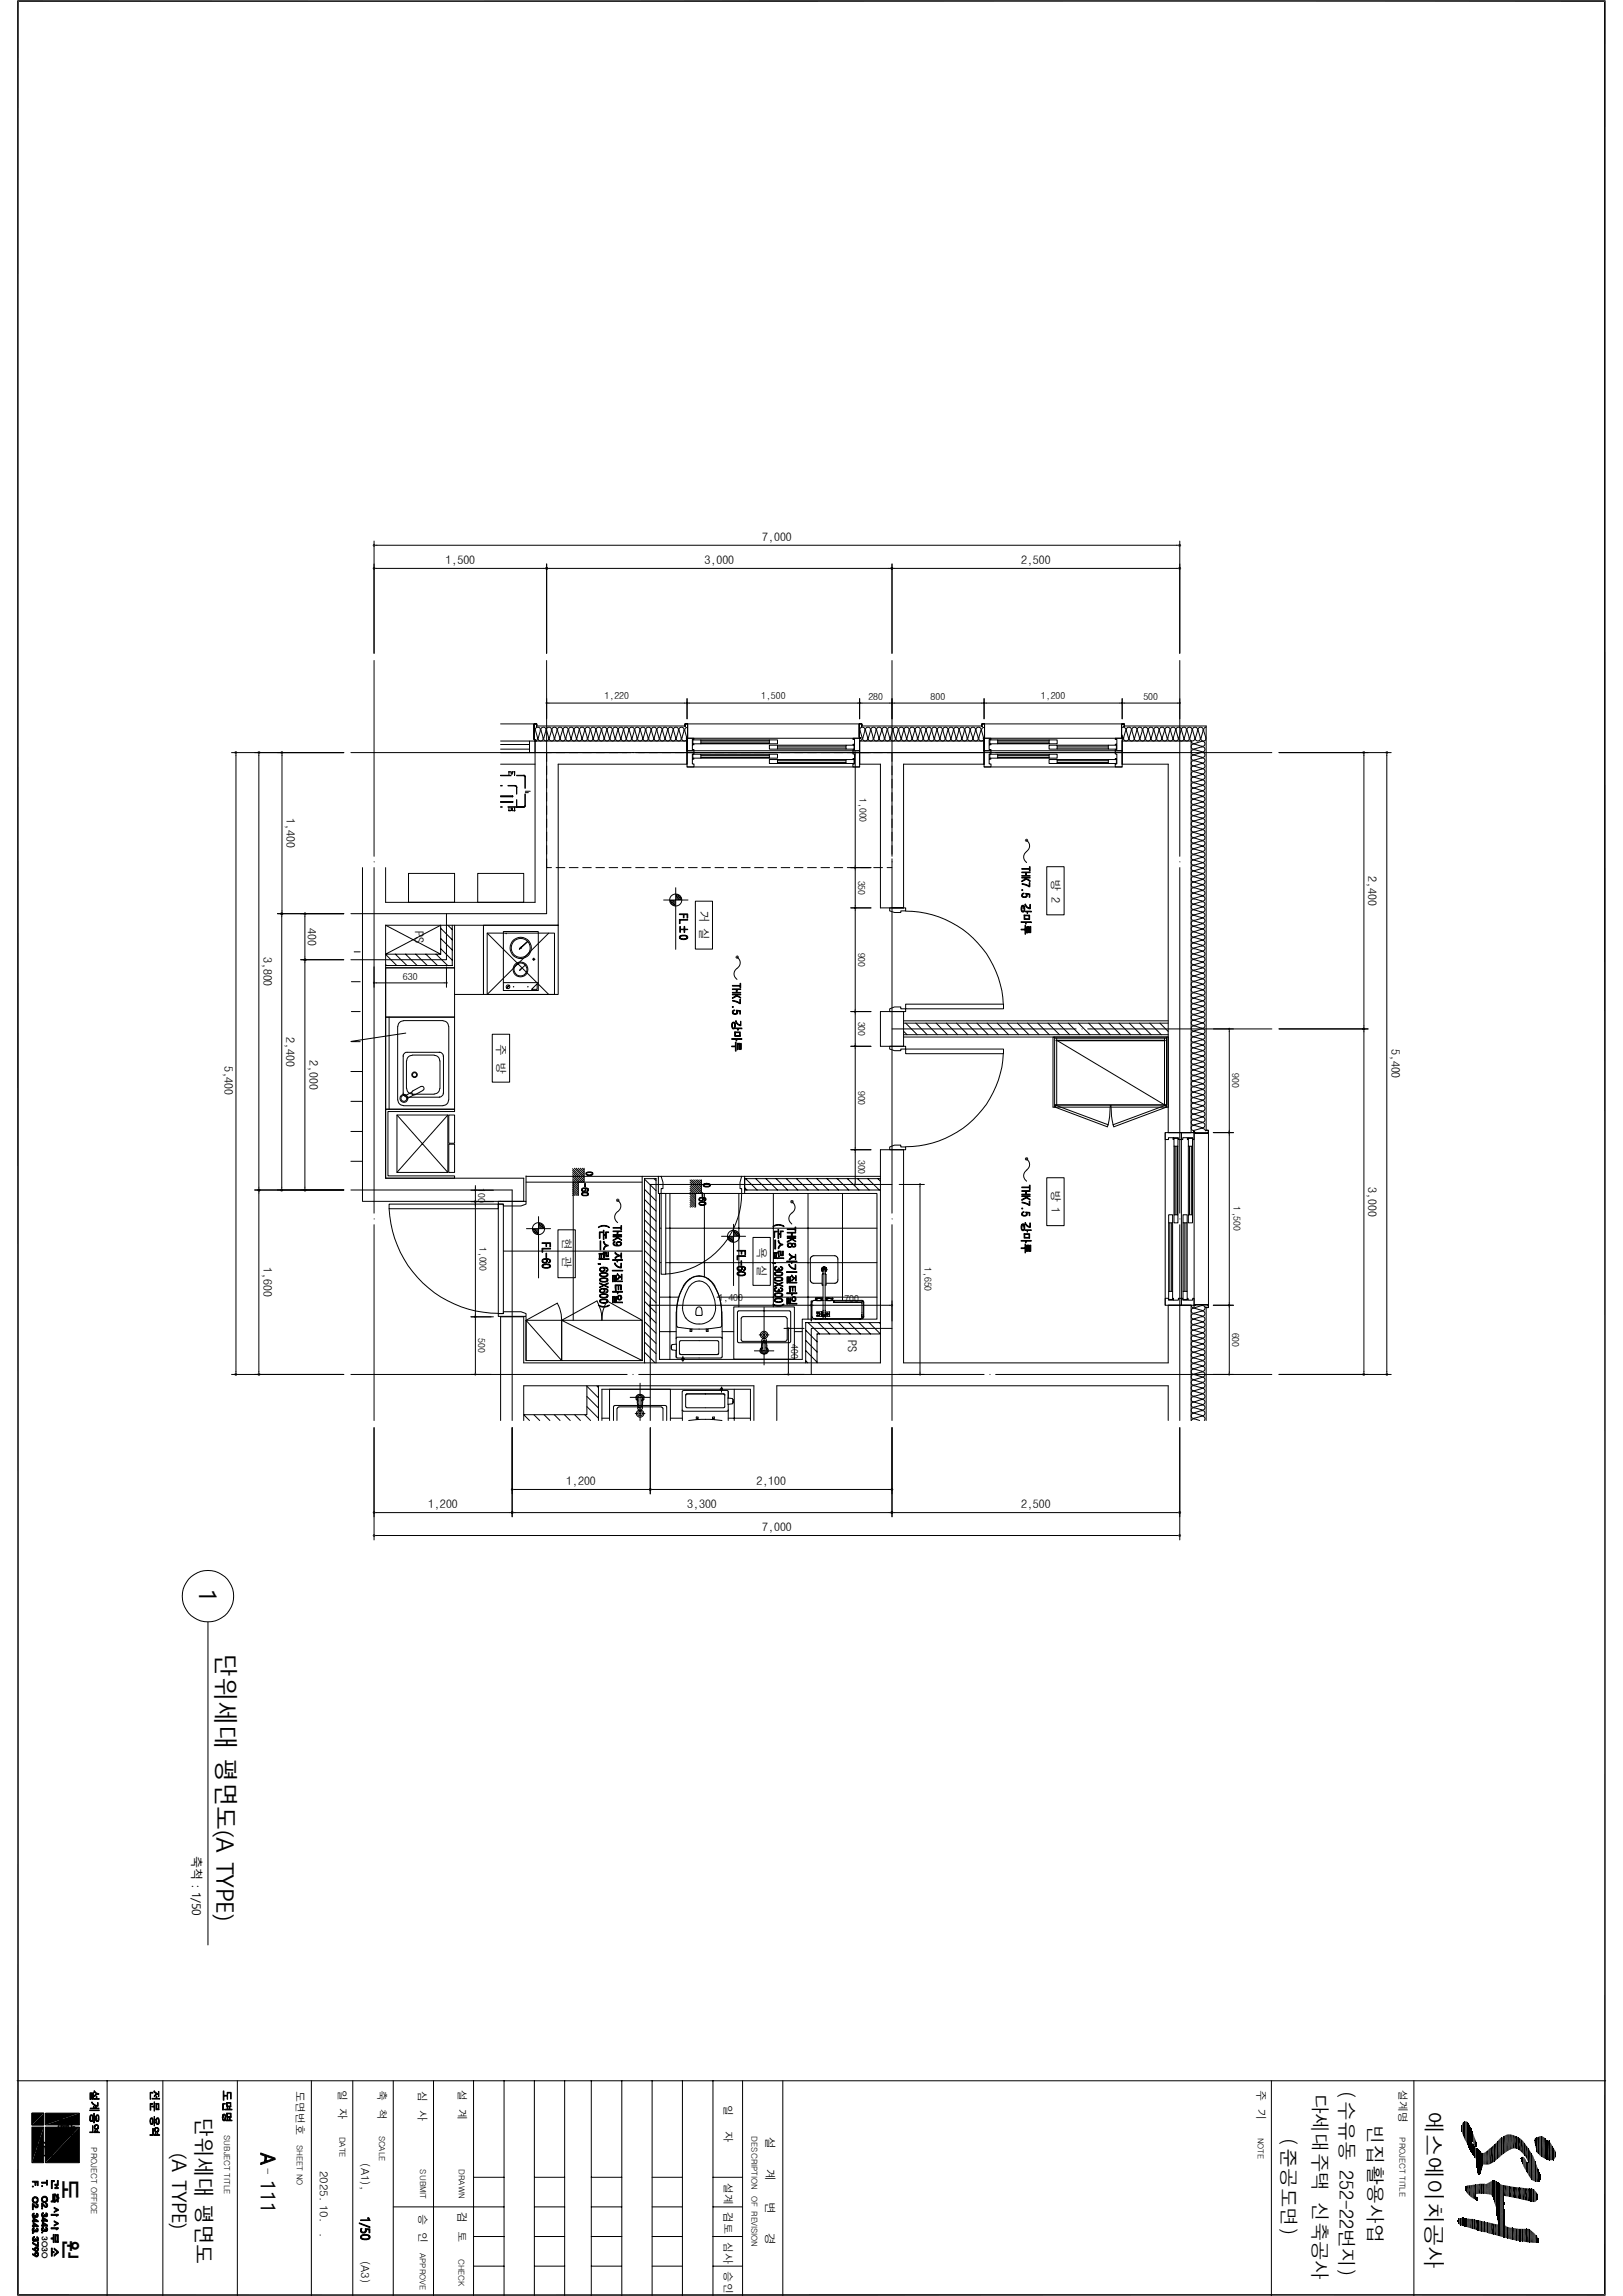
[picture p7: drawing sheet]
<svg xmlns="http://www.w3.org/2000/svg" width="297mm" height="420mm" viewBox="0 0 297 420" stroke-linecap="round" stroke-linejoin="round" font-family="sans-serif">
<defs><g id="words">
<g font-size="4.5">
<text x="10.5" y="386.9" transform="rotate(90 10.5 386.9)">道</text>
<text x="6.6" y="390.9" transform="rotate(90 6.6 390.9)">原</text>
</g>
<g font-size="4.4">
<text x="36.4" y="290.7" transform="rotate(90 36.4 290.7)">1</text>
<text x="39.6" y="302.3" transform="rotate(90 39.6 302.3)">단위세대 평면도(A TYPE)</text>
</g>
<text font-size="4.1" x="260.9" y="386.3" transform="rotate(90 260.9 386.3)">에스에이치공사</text>
<g font-size="3.7">
<text x="35.9" y="387.3" transform="rotate(90 35.9 387.3)">단위세대 평면도</text>
<text x="31.5" y="393.9" transform="rotate(90 31.5 393.9)">(A TYPE)</text>
<text x="47.7" y="398.8" transform="rotate(90 47.7 398.8)">111</text>
</g>
<g font-size="3.6">
<text x="240.2" y="382.9" transform="rotate(90 240.2 382.9)">다세대주택 신축공사</text>
<text x="245.1" y="382.5" transform="rotate(90 245.1 382.5)">(수유동 252-22번지)</text>
<text x="250.4" y="388.8" transform="rotate(90 250.4 388.8)">빈집활용사업</text>
<text x="234.5" y="391.2" transform="rotate(90 234.5 391.2)">(준공도면)</text>
<text x="11.5" y="398.8" transform="rotate(90 11.5 398.8)">도</text>
<text x="11.5" y="409.7" transform="rotate(90 11.5 409.7)">원</text>
</g>
<g font-size="2.2">
<text x="139.5" y="98.9">7,000</text>
<text x="81.5" y="103.1">1,500</text>
<text x="128.9" y="103.1">3,000</text>
<text x="186.9" y="103.1">2,500</text>
<text x="52.4" y="149.7" transform="rotate(90 52.4 149.7)">1,400</text>
<text x="192.4" y="160.7" transform="rotate(90 192.4 160.7)">방 2</text>
<text x="250.4" y="160.2" transform="rotate(90 250.4 160.2)">2,400</text>
<text x="128.1" y="166.6" transform="rotate(90 128.1 166.6)">거 실</text>
<text x="56.3" y="169.8" transform="rotate(90 56.3 169.8)">400</text>
<text x="75.9" y="170.4" transform="rotate(90 75.9 170.4)">PS</text>
<text x="48.2" y="175" transform="rotate(90 48.2 175)">3,800</text>
<text x="52.4" y="189.7" transform="rotate(90 52.4 189.7)">2,400</text>
<text x="90.9" y="190.9" transform="rotate(90 90.9 190.9)">주 방</text>
<text x="254.6" y="191.9" transform="rotate(90 254.6 191.9)">5,400</text>
<text x="41.1" y="194.9" transform="rotate(90 41.1 194.9)">5,400</text>
<text x="56.6" y="193.9" transform="rotate(90 56.6 193.9)">2,000</text>
<text x="192.4" y="217.6" transform="rotate(90 192.4 217.6)">방 1</text>
<text x="250.4" y="217.1" transform="rotate(90 250.4 217.1)">3,000</text>
<text x="102.9" y="226.4" transform="rotate(90 102.9 226.4)">현 관</text>
<text x="48.2" y="231.8" transform="rotate(90 48.2 231.8)">1,600</text>
<text x="138.6" y="228.1" transform="rotate(90 138.6 228.1)">욕 실</text>
<text x="155.2" y="245.1" transform="rotate(90 155.2 245.1)">PS</text>
<text x="78.4" y="275.8">1,200</text>
<text x="103.6" y="271.7">1,200</text>
<text x="125.8" y="275.8">3,300</text>
<text x="138.4" y="271.7">2,100</text>
<text x="186.9" y="275.8">2,500</text>
<text x="139.5" y="280.1">7,000</text>
<text x="35.2" y="339.5" transform="rotate(90 35.2 339.5)">축척 : 1/50</text>
<text x="140.1" y="390.9" transform="rotate(90 140.1 390.9)">설</text>
<text x="140.1" y="396.8" transform="rotate(90 140.1 396.8)">계</text>
<text x="140.1" y="402.7" transform="rotate(90 140.1 402.7)">변</text>
<text x="140.1" y="408.6" transform="rotate(90 140.1 408.6)">경</text>
</g>
<g font-size="2">
<text x="54.2" y="382.4" transform="rotate(90 54.2 382.4)">도면번호</text>
<text x="61.9" y="382.2" transform="rotate(90 61.9 382.2)">일 자</text>
<text x="69.2" y="382.4" transform="rotate(90 69.2 382.4)">축 척</text>
<text x="76.6" y="382.5" transform="rotate(90 76.6 382.5)">심 사</text>
<text x="83.9" y="382.3" transform="rotate(90 83.9 382.3)">설 계</text>
<text x="230" y="382.3" transform="rotate(90 230 382.3)">주 기</text>
<text x="256" y="382.3" transform="rotate(90 256 382.3)">설계명</text>
<text x="132.5" y="385" transform="rotate(90 132.5 385)">일</text>
<text x="132.5" y="389.8" transform="rotate(90 132.5 389.8)">자</text>
<text x="66.1" y="395.7" transform="rotate(90 66.1 395.7)">(A1),</text>
<text x="48.3" y="396.5" transform="rotate(90 48.3 396.5)">-</text>
<text x="58.5" y="397" transform="rotate(90 58.5 397)">2025. 10.</text>
<text x="132.5" y="399.2" transform="rotate(90 132.5 399.2)">설계 검토 심사 승인</text>
<text x="76.7" y="404.9" transform="rotate(90 76.7 404.9)">승 인</text>
<text x="83.9" y="404.7" transform="rotate(90 83.9 404.7)">검 토</text>
<text x="58.5" y="408.5" transform="rotate(90 58.5 408.5)">.</text>
<text x="66.1" y="413.5" transform="rotate(90 66.1 413.5)">(A3)</text>
</g>
<g font-size="1.8">
<text x="110.6" y="127.8">1,220</text>
<text x="139.3" y="127.8">1,500</text>
<text x="158.9" y="128.1">280</text>
<text x="170.3" y="128.1">800</text>
<text x="190.5" y="127.8">1,200</text>
<text x="209.3" y="128.1">500</text>
<text x="157.3" y="145.9" transform="rotate(90 157.3 145.9)">1,000</text>
<text x="157" y="161.1" transform="rotate(90 157 161.1)">350</text>
<text x="73.7" y="179.2">630</text>
<text x="157" y="174.2" transform="rotate(90 157 174.2)">900</text>
<text x="157" y="186.9" transform="rotate(90 157 186.9)">300</text>
<text x="225.5" y="196.3" transform="rotate(90 225.5 196.3)">900</text>
<text x="157" y="199.5" transform="rotate(90 157 199.5)">900</text>
<text x="157" y="212.1" transform="rotate(90 157 212.1)">300</text>
<text x="87.5" y="217.4" transform="rotate(90 87.5 217.4)">100</text>
<text x="225.7" y="220.7" transform="rotate(90 225.7 220.7)">1,500</text>
<text x="87.8" y="228.1" transform="rotate(90 87.8 228.1)">1,000</text>
<text x="169.2" y="231.7" transform="rotate(90 169.2 231.7)">1,650</text>
<text x="131.5" y="238">1,400</text>
<text x="154.5" y="238.3">700</text>
<text x="87.5" y="244.8" transform="rotate(90 87.5 244.8)">500</text>
<text x="144.8" y="245.9" transform="rotate(90 144.8 245.9)">400</text>
<text x="225.5" y="243.8" transform="rotate(90 225.5 243.8)">600</text>
</g>
<g font-size="1.5">
<text x="16.7" y="392.8" transform="rotate(90 16.7 392.8)">PROJECT OFFICE</text>
<text x="41" y="390.5" transform="rotate(90 41 390.5)">SUBJECT TITLE</text>
<text x="54.3" y="392.4" transform="rotate(90 54.3 392.4)">SHEET NO</text>
<text x="62.1" y="390.8" transform="rotate(90 62.1 390.8)">DATE</text>
<text x="69.4" y="390.7" transform="rotate(90 69.4 390.7)">SCALE</text>
<text x="137.5" y="390.8" transform="rotate(90 137.5 390.8)">DESCRIPTION</text>
<text x="230.2" y="391" transform="rotate(90 230.2 391)">NOTE</text>
<text x="256.1" y="391" transform="rotate(90 256.1 391)">PROJECT TITLE</text>
<text x="76.9" y="396.8" transform="rotate(90 76.9 396.8)">SUBMIT</text>
<text x="84" y="396.8" transform="rotate(90 84 396.8)">DRAWN</text>
<text x="137.5" y="401.7" transform="rotate(90 137.5 401.7)">OF REVISION</text>
<text x="76.8" y="412.1" transform="rotate(90 76.8 412.1)">APPROVE</text>
<text x="83.9" y="413.2" transform="rotate(90 83.9 413.2)">CHECK</text>
</g>
<text font-size="1.4" x="7.7" y="409" transform="rotate(90 7.7 409)">3030</text>
</g></defs>
<g fill="#000" stroke="#000" stroke-width=".18">
<path d="M187 159.5h1.5v.1h-.7l-.1 .5v-.5h-.7z" fill-rule="evenodd"/>
<path d="M187 158.9h1.4v-.4h.1v.8h-.1v-.3h-1.4z" fill-rule="evenodd"/>
<path d="M124.4 169.5l.1 1.1z" fill-rule="evenodd"/>
<path d="M124.3 171.3l.2-.1v.4l.1 .1h.5h.5l.1-.2v.2l-.2 .1h-.7a.39 .39 0 0 1-.5-.5z" fill-rule="evenodd"/>
<path d="M124.3 168.2h1.6v.1h-1.4v.7h-.2z" fill-rule="evenodd"/>
<path d="M124.3 167.2h1.6v.7h-.2v-.6h-.5v.6h-.1v-.6h-.8z" fill-rule="evenodd"/>
<path d="M124.6 170h.6v-.5h.1v.5l.6 .1h-.6v.5h-.1v-.5z" fill-rule="evenodd"/>
<path d="M124.5 171.2l.3-.1h.8a.35 .35 0 0 1 .1 .6v-.3l-.1-.2h-.8l-.3 .2z" fill-rule="evenodd"/>
<path d="M187 162.7h.2v.2h-.2z" fill-rule="evenodd"/>
<path d="M187 163.5l.4-.1v.1l-.3 .1v.4z" fill-rule="evenodd"/>
<path d="M187 165.7h.4v.5a.25 .25 0 0 0-.1-.4 .25 .25 0 0 0-.3 .2v.2z" fill-rule="evenodd"/>
<path d="M186.9 165.8l.1-.1v.6a.24 .24 0 0 0 0 .3 .24 .24 0 0 0 .4 0v-.9l.1 .6a.38 .38 0 0 1-.3 .5 .38 .38 0 0 1-.3-.5z" fill-rule="evenodd"/>
<path d="M186.9 170h.7l.1-.8v1.7l-.1-.8h-.7z" fill-rule="evenodd"/>
<path d="M187 161.1l.7-.4 .1 .1-.8 .5z" fill-rule="evenodd"/>
<path d="M187.1 163.8a.41 .41 0 0 0 .4 .2 .41 .41 0 0 0 .3-.2l.1 .2-.2 .2-.5-.1z" fill-rule="evenodd"/>
<path d="M187.9 163.5v.5z" fill-rule="evenodd"/>
<path d="M187.4 167.4h1v.8l-.1-.1v-.6h-.8z" fill-rule="evenodd"/>
<path d="M187.4 167.4l.1 .1v.6h.8l.1 .1h-1z" fill-rule="evenodd"/>
<path d="M187 161.6l.8 .2 .5 .3v-.6h.2v.7l-1.5-.4z" fill-rule="evenodd"/>
<path d="M187.7 163.4l.8 .1v.6h-.2v-.5l-.4-.1v.5z" fill-rule="evenodd"/>
<path d="M187 160.1h.7l.1-.5v.5h.7v.2h-1.5z" fill-rule="evenodd"/>
<path d="M187 160.5h1.5v.1h-1.5z" fill-rule="evenodd"/>
<path d="M187.5 160.6l1 .5v.1z" fill-rule="evenodd"/>
<path d="M187.5 165.4h.2l.1 .3 .5 .4h.2l.1-.7v.8l-.7-.2z" fill-rule="evenodd"/>
<path d="M187.9 169.5h.4v1h.2v-1h.1v1.1h-.4v-1h-.2v1.1h-.1z" fill-rule="evenodd"/>
<path d="M187.6 166.7h1.1v.1h-.7v.3v-.3h-.4z" fill-rule="evenodd"/>
<path d="M186.9 168.6h1.8v.2l-.9-.1v.3h-.1v-.3h-.8z" fill-rule="evenodd"/>
<path d="M134 184.1h.2v.2h-.2z" fill-rule="evenodd"/>
<path d="M134.1 184.9l.4-.2v.2l-.3 .1-.1 .4z" fill-rule="evenodd"/>
<path d="M134.1 187h.3l.1 .6a.26 .26 0 0 0-.1-.4 .26 .26 0 0 0-.3 .1l-.1 .3z" fill-rule="evenodd"/>
<path d="M134 187.1v.5a.23 .23 0 0 0 .1 .4 .23 .23 0 0 0 .3-.1l.1-.8 .1 .6a.38 .38 0 0 1-.4 .5 .38 .38 0 0 1-.3-.5z" fill-rule="evenodd"/>
<path d="M134.6 190.6h.1v1.7h-.1v-.8h-.7v-.2h.7z" fill-rule="evenodd"/>
<path d="M134 182.5l.8-.4 .1 .1-.9 .5z" fill-rule="evenodd"/>
<path d="M134.1 185.2a.42 .42 0 0 0 .4 .2 .42 .42 0 0 0 .4-.3v.3l-.2 .1h-.5z" fill-rule="evenodd"/>
<path d="M134.9 184.9v.5z" fill-rule="evenodd"/>
<path d="M134.5 188.8h1v.8l-.2-.2v-.5h-.7z" fill-rule="evenodd"/>
<path d="M134.5 188.8l.1 .1v.5h.7l.2 .2h-1z" fill-rule="evenodd"/>
<path d="M134.1 183l.8 .2 .5 .3v-.7h.1v.8l-1.4-.5z" fill-rule="evenodd"/>
<path d="M134.7 184.8l.8 .1v.6h-.1v-.5l-.5-.1v.5z" fill-rule="evenodd"/>
<path d="M134 180.3h1.4v-.4h.2v.8h-.2v-.3h-1.4z" fill-rule="evenodd"/>
<path d="M134 180.9h1.6v.1h-.7l-.2 .5v-.5h-.7z" fill-rule="evenodd"/>
<path d="M134 181.5h.7l.2-.5v.5h.7v.2h-1.6z" fill-rule="evenodd"/>
<path d="M134 181.9h1.6v.1h-1.6z" fill-rule="evenodd"/>
<path d="M134.5 182l1.1 .5v.1z" fill-rule="evenodd"/>
<path d="M134.6 186.8l.1-.1 .2 .4 .5 .4 .2-.7v.8l-.6-.1z" fill-rule="evenodd"/>
<path d="M134.9 190.8h.5v1.1h.2v-1.1v1.2h-.3v-1h-.3v1h-.1z" fill-rule="evenodd"/>
<path d="M134.6 188h1.2v.2h-.7l-.1 .3v-.3h-.4z" fill-rule="evenodd"/>
<path d="M133.9 190h1.9v.1h-1v.3h-.1v-.3h-.8z" fill-rule="evenodd"/>
<path d="M107 216.5l.1 .6z" fill-rule="evenodd"/>
<path d="M107.1 217.4v.2z" fill-rule="evenodd"/>
<path d="M106.5 217.6a.34 .34 0 0 0 .3 .2 .34 .34 0 0 0 .3-.2v-.1a.37 .37 0 0 1-.1 .5 .37 .37 0 0 1-.5-.2z" fill-rule="evenodd"/>
<path d="M106.5 217.5l.2-.2h.6l.3 .1v.3l-.1-.2h-.4a.36 .36 0 0 0-.6 .1v.2z" fill-rule="evenodd"/>
<path d="M106.5 218.3l.1 .2 .2 .2h.5l.3-.3-.1 .3h-.7a.3 .3 0 0 1-.3-.1 .3 .3 0 0 1 0-.3z" fill-rule="evenodd"/>
<path d="M107.6 217.4a.32 .32 0 0 1 .1 .4 .32 .32 0 0 1-.3 .2l.2-.3z" fill-rule="evenodd"/>
<path d="M106.6 218.2l.7-.1a.33 .33 0 0 1 .3 .1 .33 .33 0 0 1 0 .4v-.2l-.2-.2h-.7l-.2 .2z" fill-rule="evenodd"/>
<path d="M107.3 214.5l.1 .3 .3 .1h.5l.2-.2-.1 .3h-.5a.39 .39 0 0 1-.4-.1 .39 .39 0 0 1-.1-.4z" fill-rule="evenodd"/>
<path d="M107.4 214.5l.8-.1a.31 .31 0 0 1 .3 .1 .31 .31 0 0 1-.1 .4l-.2-.4h-.7l-.2 .2z" fill-rule="evenodd"/>
<path d="M128.5 218.2h.1v.7h-.1z" fill-rule="evenodd"/>
<path d="M128.5 219.1l.2 .3z" fill-rule="evenodd"/>
<path d="M128 219.4a.34 .34 0 0 0 .3 .2 .34 .34 0 0 0 .4-.2v-.2a.4 .4 0 0 1-.2 .5 .4 .4 0 0 1-.5-.1z" fill-rule="evenodd"/>
<path d="M128 219.2l.8-.2 .3 .2v.2l-.2-.2-.6-.1-.3 .1v.4z" fill-rule="evenodd"/>
<path d="M129.1 219.2a.34 .34 0 0 1-.2 .5l.2-.3z" fill-rule="evenodd"/>
<path d="M128.7 216.7l.1-.1v.3l.2 .1h.7l.2-.2-.1 .3h-.7a.37 .37 0 0 1-.4-.4z" fill-rule="evenodd"/>
<path d="M128.8 216.6l.7-.1a.34 .34 0 0 1 .4 .1 .34 .34 0 0 1 0 .4v-.3l-.1-.1h-.7l-.3 .2z" fill-rule="evenodd"/>
<path d="M187 219.4l.7-.4 .1 .1-.8 .5z" fill-rule="evenodd"/>
<path d="M187 217.8h1.5v.1h-.7l-.1 .5v-.5h-.7z" fill-rule="evenodd"/>
<path d="M187 218.4h.7l.1-.5v.5h.7v.2h-1.5z" fill-rule="evenodd"/>
<path d="M187 218.7h1.5v.2h-1.5z" fill-rule="evenodd"/>
<path d="M187.5 218.9h.2l.8 .5v.1z" fill-rule="evenodd"/>
<path d="M187 217.1h1.4v-.3h.1v.8h-.1v-.3h-1.4z" fill-rule="evenodd"/>
<path d="M99.9 229.2h.1v.8h-.1z" fill-rule="evenodd"/>
<path d="M99.9 230.3l.2 .3z" fill-rule="evenodd"/>
<path d="M99.3 230.6a.39 .39 0 0 0 .4 .3 .39 .39 0 0 0 .4-.3v-.2a.46 .46 0 0 1-.2 .6 .46 .46 0 0 1-.6-.1z" fill-rule="evenodd"/>
<path d="M99.2 230.5l.3-.2h.8l.3 .1v.3l-.2-.3h-.5a.39 .39 0 0 0-.6 .2v.3z" fill-rule="evenodd"/>
<path d="M99.2 231.4h.1l.1 .3 .3 .2 .7-.1 .2-.2-.1 .3h-.8a.39 .39 0 0 1-.5-.5z" fill-rule="evenodd"/>
<path d="M99.2 227.3h1.6v.8h-.2v-.6h-.6v.5h-.1v-.5h-.7z" fill-rule="evenodd"/>
<path d="M100.6 230.4a.29 .29 0 0 1 .1 .4 .29 .29 0 0 1-.3 .1l.2-.1z" fill-rule="evenodd"/>
<path d="M99.4 231.3l1-.1a.34 .34 0 0 1 .3 .2 .34 .34 0 0 1-.1 .4v-.3l-.2-.1h-.8l-.3 .2z" fill-rule="evenodd"/>
<path d="M99.2 228.3h1.6v.2h-1.5v.6h-.1z" fill-rule="evenodd"/>
<path d="M109.4 231.1h.5v.2h-.3z" fill-rule="evenodd"/>
<path d="M109.8 227h.1v1.6h-.1z" fill-rule="evenodd"/>
<path d="M109.7 225.3h.6l-.1 .2h-.4v1h-.1z" fill-rule="evenodd"/>
<path d="M109.8 229.4v.9h.2l.1-.9v.9h.2v.1h-.7z" fill-rule="evenodd"/>
<path d="M109.6 229.3h.7v.1h-.2l-.1 .9v-.9h-.2l-.1 .9z" fill-rule="evenodd"/>
<path d="M109.7 235.4l.8-.2-.8 .3z" fill-rule="evenodd"/>
<path d="M110.5 231.9l.1 .3z" fill-rule="evenodd"/>
<path d="M110.5 235.8l.1 .3z" fill-rule="evenodd"/>
<path d="M110.5 229.2l.2 .8-.2 .1z" fill-rule="evenodd"/>
<path d="M109.9 232.2a.39 .39 0 0 0 .3 .3 .39 .39 0 0 0 .4-.3v-.2a.45 .45 0 0 1-.2 .6 .45 .45 0 0 1-.6-.1z" fill-rule="evenodd"/>
<path d="M109.9 236.1a.41 .41 0 0 0 .3 .2 .41 .41 0 0 0 .4-.2v-.2a.47 .47 0 0 1-.2 .6 .47 .47 0 0 1-.6-.2z" fill-rule="evenodd"/>
<path d="M110.7 228l.3-.2-.5 .8-.1-.1z" fill-rule="evenodd"/>
<path d="M109.8 232l.3-.2h.8l.3 .2v.2l-.2-.2-.6-.1a.39 .39 0 0 0-.5 .3l-.1 .3z" fill-rule="evenodd"/>
<path d="M109.8 233l.1-.1v.4l.3 .1h.8l.1-.2 .1 .2-.2 .1-.8 .1a.45 .45 0 0 1-.4-.6z" fill-rule="evenodd"/>
<path d="M109.8 233.9h.1v.3l.2 .2h.7l.3-.3 .1 .3-.4 .1-.8-.1a.34 .34 0 0 1-.2-.5z" fill-rule="evenodd"/>
<path d="M109.8 235.9l.4-.2h.5l.5 .1v.3l-.3-.3h-.5a.34 .34 0 0 0-.5 .3l-.1 .2z" fill-rule="evenodd"/>
<path d="M109.8 236.9l.1-.1v.4l.5 .1 .6-.1 .1-.2 .1 .3-.2 .1h-.9a.4 .4 0 0 1-.3-.5z" fill-rule="evenodd"/>
<path d="M109.8 237.8h.1v.3l.2 .2h.8l.2-.3 .1 .3-.3 .1h-.7a.4 .4 0 0 1-.4-.6z" fill-rule="evenodd"/>
<path d="M110.5 235l.8-.3v.1l-.6 .3z" fill-rule="evenodd"/>
<path d="M110.5 227l.2 .5 .3 .2 .3 .1v.1l-.3 .1-.3-.3-.3-.5z" fill-rule="evenodd"/>
<path d="M111.2 232a.28 .28 0 0 1 .1 .4 .28 .28 0 0 1-.4 .1l.2-.1z" fill-rule="evenodd"/>
<path d="M109.9 232.9l.9-.1a.37 .37 0 0 1 .4 .2 .37 .37 0 0 1 0 .4l-.2-.4-.9-.1-.2 .3z" fill-rule="evenodd"/>
<path d="M109.9 233.8h.9a.37 .37 0 0 1 .4 .1 .37 .37 0 0 1 0 .5l-.1-.4-.2-.1h-.8l-.2 .2z" fill-rule="evenodd"/>
<path d="M109.7 234.7l1.6 .7v.1l-1.6-.7z" fill-rule="evenodd"/>
<path d="M111.2 235.8a.37 .37 0 0 1 .1 .5 .37 .37 0 0 1-.4 .2l.3-.3z" fill-rule="evenodd"/>
<path d="M109.9 236.8l.3-.2 .6 .1a.38 .38 0 0 1 .5 .5l-.1 .1-.1-.4-.4-.1h-.7l-.1 .2z" fill-rule="evenodd"/>
<path d="M109.9 237.7l.3-.1 .8 .1a.34 .34 0 0 1 .3 .2 .34 .34 0 0 1-.1 .4l-.1-.4-.1-.1-.8-.1-.3 .3z" fill-rule="evenodd"/>
<path d="M110.4 229h.6v.7h.3v-.7v.9h-.4v-.7h-.4v.9z" fill-rule="evenodd"/>
<path d="M110.4 225h.1v.8h.3v-.5h.6v.2h-.4v1h-.2v-.5h-.3v.7h-.1z" fill-rule="evenodd"/>
<path d="M110.4 230.3h1.1v.1h-1.1z" fill-rule="evenodd"/>
<path d="M109.5 224.5l.5-.3h.7l.6 .1 .2 .3-.7-.3h-.8l-.5 .3z" fill-rule="evenodd"/>
<path d="M109.5 238.7l.7 .3 1.3-.2-.7 .3h-.6l-.3-.1z" fill-rule="evenodd"/>
<path d="M112.4 227.2l.2-.1v.1l-.3 .3z" fill-rule="evenodd"/>
<path d="M112.7 235.2l.1 .9h-.2z" fill-rule="evenodd"/>
<path d="M112.1 233.3h.4v1h.2v-1h.1v1.1h-.4v-1h-.2v1.1h-.1z" fill-rule="evenodd"/>
<path d="M112.1 237.2h.4v1h.2v-1h.1v1.1h-.4v-1h-.2v1h-.1z" fill-rule="evenodd"/>
<path d="M112.9 227.5l.1 .3z" fill-rule="evenodd"/>
<path d="M112.2 226.8l.9-.3-.9 .5z" fill-rule="evenodd"/>
<path d="M112.6 230l.6-.3-.6 .6z" fill-rule="evenodd"/>
<path d="M112.9 233.1l.1-.1 .5 .6-.3-.2z" fill-rule="evenodd"/>
<path d="M112.2 227.3l.1-.1v.4l.4 .2h.6l.3-.3v.3l-.1 .1h-.9a.46 .46 0 0 1-.4-.6z" fill-rule="evenodd"/>
<path d="M113.1 237.1l.4-.2 .2 .1v.4a.28 .28 0 0 0-.3-.3 .28 .28 0 0 0-.3 .3v.3l-.1-.3z" fill-rule="evenodd"/>
<path d="M112.4 231.1l.2-.1v.3l.5 .4 .5 .1 .1-.7v.8l-.6-.1z" fill-rule="evenodd"/>
<path d="M112.6 235h1.1v1h-.1v-.8h-.4v.7h-.1v-.7h-.4l-.1 .9z" fill-rule="evenodd"/>
<path d="M112.2 224.5h1.4v-.3h.1v.8h-.1v-.3h-1.4z" fill-rule="evenodd"/>
<path d="M112.9 227.2l.2-.1a.41 .41 0 0 1 .5 .1 .41 .41 0 0 1 0 .6v-.3a.43 .43 0 0 0-.7 0l-.1 .2-.1-.2z" fill-rule="evenodd"/>
<path d="M112.6 229.1l.3 .3 .4 .2h.3v-.4h.1v1h-.1v-.5l-.4 .1v-.1l-.4-.2-.3-.3z" fill-rule="evenodd"/>
<path d="M112.2 225.2h1.5v.1h-.6l-.2 .5v-.5h-.7z" fill-rule="evenodd"/>
<path d="M112.2 225.8h.7l.2-.5v.5h.6v.2h-1.5z" fill-rule="evenodd"/>
<path d="M112.2 226.1h1.5v.2h-1.5z" fill-rule="evenodd"/>
<path d="M112.7 226.3h.2l.8 .5v.1z" fill-rule="evenodd"/>
<path d="M113.1 237.4a.28 .28 0 0 0 .3 .3 .28 .28 0 0 0 .3-.3v-.4v.2a.4 .4 0 0 1-.1 .5 .4 .4 0 0 1-.5 0z" fill-rule="evenodd"/>
<path d="M113.7 233.1h.1v1h-.1v-.5l-.5 .2-.1 .3-.2-.1 .6-.5h.2z" fill-rule="evenodd"/>
<path d="M112.1 230.4h1.8v.1h-.9v.3h-.1v-.3h-.8z" fill-rule="evenodd"/>
<path d="M112.9 234.3h1v.1h-1z" fill-rule="evenodd"/>
<path d="M112.1 236.2h1.8v.2h-.8l-.1 .3v-.3h-.9z" fill-rule="evenodd"/>
<path d="M112.9 238.2h1v.1h-1z" fill-rule="evenodd"/>
<path d="M112.1 232.4l1.9 .1h-1.9z" fill-rule="evenodd"/>
<path d="M128 220v.3l.3 .1 .6-.1 .2-.1v.2l-.2 .1h-.6a.33 .33 0 0 1-.3-.2 .33 .33 0 0 1 0-.3z" fill-rule="evenodd"/>
<path d="M128 219.9h.9a.26 .26 0 0 1 .3 .2 .26 .26 0 0 1-.1 .2v-.2l-.2-.1h-.7l-.2 .2z" fill-rule="evenodd"/>
<path d="M135.6 230.6h.1v.8h-.1z" fill-rule="evenodd"/>
<path d="M135.6 231.7l.2 .3z" fill-rule="evenodd"/>
<path d="M135 232a.41 .41 0 0 0 .4 .3 .41 .41 0 0 0 .4-.3v-.2a.46 .46 0 0 1-.2 .6 .46 .46 0 0 1-.6-.1z" fill-rule="evenodd"/>
<path d="M134.9 231.9l.3-.3h.6l.5 .1v.4l-.2-.3h-.5a.39 .39 0 0 0-.6 .2v.3z" fill-rule="evenodd"/>
<path d="M135 232.7v.3l.2 .2 .7 .1 .4-.3v.2l-.2 .1h-.8a.39 .39 0 0 1-.3-.1 .39 .39 0 0 1 0-.5z" fill-rule="evenodd"/>
<path d="M134.9 229.7h1.5v.1h-1.4v.7h-.1z" fill-rule="evenodd"/>
<path d="M134.9 228.7h1.5v.8h-.1v-.6h-.5v.5h-.2v-.5h-.7z" fill-rule="evenodd"/>
<path d="M136.3 231.8a.34 .34 0 0 1 .1 .4 .34 .34 0 0 1-.3 .2l.2-.2z" fill-rule="evenodd"/>
<path d="M135 232.7l.4-.1h.6a.35 .35 0 0 1 .4 .2 .35 .35 0 0 1-.1 .4l-.1-.4-1-.1-.2 .3z" fill-rule="evenodd"/>
<path d="M141.4 231l.2 .1 .3-.1v.1h-.4z" fill-rule="evenodd"/>
<path d="M141.8 226.8h.1v1.7h-.1z" fill-rule="evenodd"/>
<path d="M141.8 231.8l.4-.2v.2l-.4 .1v.4l-.1-.1z" fill-rule="evenodd"/>
<path d="M141.8 235.6l.4-.1v.1l-.4 .2v.4l-.1-.1z" fill-rule="evenodd"/>
<path d="M141.6 225.2h.6v.1h-.4v1.1h-.2z" fill-rule="evenodd"/>
<path d="M141.7 229.2v.9h.3l.1-.9v.9h.2v.2l-.7-.1z" fill-rule="evenodd"/>
<path d="M141.6 229.1h.7v.1h-.2l-.1 .9v-.9h-.3l-.1 .9z" fill-rule="evenodd"/>
<path d="M141.8 232a.32 .32 0 0 0 .4 .3 .32 .32 0 0 0 .3-.3v.3l-.2 .2-.4-.1z" fill-rule="evenodd"/>
<path d="M141.8 235.9a.32 .32 0 0 0 .4 .3 .32 .32 0 0 0 .3-.3v.3l-.1 .1h-.5z" fill-rule="evenodd"/>
<path d="M141.7 235.2l.7-.3 .1 .1-.8 .4z" fill-rule="evenodd"/>
<path d="M142.5 231.9h.1l-.1 .4z" fill-rule="evenodd"/>
<path d="M142.5 235.8h.1l-.1 .4z" fill-rule="evenodd"/>
<path d="M142.5 229l.1 .9h-.1z" fill-rule="evenodd"/>
<path d="M142.6 227.8l.3-.1-.4 .7-.1-.2z" fill-rule="evenodd"/>
<path d="M142.6 232a.28 .28 0 0 0 .2 .3 .28 .28 0 0 0 .3-.3v.3l-.4 .1-.2-.2z" fill-rule="evenodd"/>
<path d="M141.7 232.8l.1-.1v.4l.4 .2h.6l.3-.3-.1 .3h-.9a.35 .35 0 0 1-.4-.5z" fill-rule="evenodd"/>
<path d="M141.7 233.8l.1-.1 .1 .4 .3 .1h.6l.3-.2v.2l-.1 .1h-1a.34 .34 0 0 1-.3-.5z" fill-rule="evenodd"/>
<path d="M142.6 235.9a.28 .28 0 0 0 .2 .3 .28 .28 0 0 0 .3-.3v.3l-.2 .1-.4-.2z" fill-rule="evenodd"/>
<path d="M141.7 236.7l.1-.1 .1 .4 .3 .2 .7-.1 .2-.2v.2l-.2 .1h-.9a.3 .3 0 0 1-.3-.2 .3 .3 0 0 1 0-.3z" fill-rule="evenodd"/>
<path d="M141.8 237.6v.3l.2 .2h.9l.2-.2v.2l-.2 .1h-.9a.37 .37 0 0 1-.2-.6z" fill-rule="evenodd"/>
<path d="M142.5 234.9l.8-.4v.2l-.7 .2z" fill-rule="evenodd"/>
<path d="M142.5 226.9l.2 .4 .3 .3h.3l-.1 .2h-.3l-.2-.3-.3-.3z" fill-rule="evenodd"/>
<path d="M142.8 231.7h.1a.38 .38 0 0 1 .2 .6v-.4z" fill-rule="evenodd"/>
<path d="M141.8 232.7l.3-.1 .8 .1a.34 .34 0 0 1 .3 .2 .34 .34 0 0 1-.1 .4v-.3l-.1-.2-.9-.1-.3 .3z" fill-rule="evenodd"/>
<path d="M141.8 233.7l.3-.1h.8a.34 .34 0 0 1 .3 .3 .34 .34 0 0 1-.1 .3v-.3l-.1-.1-.9-.1-.3 .3z" fill-rule="evenodd"/>
<path d="M141.7 234.5l1.6 .7v.2l-1.6-.7z" fill-rule="evenodd"/>
<path d="M142.8 235.5a.37 .37 0 0 1 .4 .2 .37 .37 0 0 1-.1 .5v-.4l-.3-.1z" fill-rule="evenodd"/>
<path d="M141.9 236.6l.8-.1a.37 .37 0 0 1 .5 .2 .37 .37 0 0 1-.1 .4l-.1-.4-1-.1-.2 .3z" fill-rule="evenodd"/>
<path d="M141.9 237.6l.3-.2 .6 .1a.35 .35 0 0 1 .4 .2 .35 .35 0 0 1-.1 .4v-.3l-.2-.2h-.9l-.2 .3z" fill-rule="evenodd"/>
<path d="M142.4 224.9h.1v.8h.3v-.5h.5v.1h-.4v1.1h-.1v-.6h-.3v.8h-.1z" fill-rule="evenodd"/>
<path d="M142.4 228.9h.6v.7h.2v-.7h.1v.8h-.5v-.7h-.3v.9z" fill-rule="evenodd"/>
<path d="M142.4 230.1h1v.2l-1-.1z" fill-rule="evenodd"/>
<path d="M141.5 224.3l.5-.3h.6l.7 .2 .2 .2-.8-.3-.7 .1-.5 .2z" fill-rule="evenodd"/>
<path d="M141.5 238.5l.6 .3h.8l.5-.3 .1 .1-.7 .3h-.6l-.6-.2z" fill-rule="evenodd"/>
<path d="M144.6 235.4l.1 .9h-.2z" fill-rule="evenodd"/>
<path d="M144 233.6h.4v1h.2v-1.1h.1v1.2h-.4v-1h-.2l-.1 1z" fill-rule="evenodd"/>
<path d="M144 237.4h.4v1h.2l.1-1v1.1h-.4v-1h-.2v1.1h-.1z" fill-rule="evenodd"/>
<path d="M144.2 227.5l.5-.1 .2 .4a.35 .35 0 0 0-.4-.3 .35 .35 0 0 0-.3 .3v.2l-.1-.2z" fill-rule="evenodd"/>
<path d="M144.1 227.1l.8-.4-.8 .5z" fill-rule="evenodd"/>
<path d="M144.5 230.3l.6-.4-.6 .6-.1-.1z" fill-rule="evenodd"/>
<path d="M144.9 233.2l.4 .6-.4-.3z" fill-rule="evenodd"/>
<path d="M144.9 227.5l.2-.1 .4 .1v.3a.26 .26 0 0 0-.3-.3 .26 .26 0 0 0-.2 .3z" fill-rule="evenodd"/>
<path d="M144.9 237.3l.6-.1v.4a.28 .28 0 0 0-.2-.3 .28 .28 0 0 0-.3 .3v.4z" fill-rule="evenodd"/>
<path d="M144.4 235.3h1.2v.9l-.1-.8h-.4v.8h-.1v-.8h-.4l-.1 .9z" fill-rule="evenodd"/>
<path d="M144.1 224.8h1.4v-.3h.1v.8h-.1v-.4h-1.4z" fill-rule="evenodd"/>
<path d="M144.1 225.4h1.5v.2h-.7l-.1 .5v-.5h-.7z" fill-rule="evenodd"/>
<path d="M144.1 226.1h.7l.1-.5v.5h.7v.1h-1.5z" fill-rule="evenodd"/>
<path d="M144.1 226.4h1.5v.1h-1.5z" fill-rule="evenodd"/>
<path d="M144.6 226.5h.2l.8 .5v.2z" fill-rule="evenodd"/>
<path d="M144.2 227.8a.34 .34 0 0 0 .3 .3 .34 .34 0 0 0 .4-.3v-.3l.1 .3a.25 .25 0 0 0 .2 .2 .25 .25 0 0 0 .3-.2v-.3a.39 .39 0 0 1 0 .6 .39 .39 0 0 1-.6-.1l-.2 .2h-.3l-.2-.1z" fill-rule="evenodd"/>
<path d="M144.5 229.3l.2 .3 .5 .3h.3l.1-.5v1l-.1-.4h-.4v-.1l-.7-.4z" fill-rule="evenodd"/>
<path d="M144.3 231.4l.1-.1 .6 .6 .5 .2v-.8h.1v.9l-.7-.2z" fill-rule="evenodd"/>
<path d="M145 237.6a.28 .28 0 0 0 .3 .3 .28 .28 0 0 0 .2-.3v-.3l.1 .1a.42 .42 0 0 1 0 .5 .42 .42 0 0 1-.6 .1z" fill-rule="evenodd"/>
<path d="M145.6 233.3h.1v1h-.1v-.5l-.4 .2-.3 .4a.59 .59 0 0 1 .5-.7l.2 .1z" fill-rule="evenodd"/>
<path d="M144 230.7h1.8v.1h-.9v.3h-.1v-.3h-.8z" fill-rule="evenodd"/>
<path d="M143.9 232.6h1.9v.1h-1.9z" fill-rule="evenodd"/>
<path d="M144.8 234.6l1 .1h-1z" fill-rule="evenodd"/>
<path d="M144 236.5h1.8v.1h-.8v.3h-.1v-.3h-.9z" fill-rule="evenodd"/>
<path d="M144.8 238.4h1v.1h-1z" fill-rule="evenodd"/>
<path d="M187 221h.2v.1h-.2z" fill-rule="evenodd"/>
<path d="M187 221.8l.4-.1v.1l-.3 .1v.4z" fill-rule="evenodd"/>
<path d="M187 223.9h.4v.6a.23 .23 0 0 0 0-.4 .23 .23 0 0 0-.4 .1v.3z" fill-rule="evenodd"/>
<path d="M186.9 224l.1 .5a.26 .26 0 0 0 0 .4 .26 .26 0 0 0 .4-.2v-.7l.1 .3v.5a.33 .33 0 0 1-.4 .3 .33 .33 0 0 1-.2-.4z" fill-rule="evenodd"/>
<path d="M186.9 228.3h.7l.1-.8v1.7l-.1-.8h-.7z" fill-rule="evenodd"/>
<path d="M187.1 222a.39 .39 0 0 0 .4 .3 .39 .39 0 0 0 .3-.3l.1 .3-.3 .2-.5-.1z" fill-rule="evenodd"/>
<path d="M187.9 221.8v.5z" fill-rule="evenodd"/>
<path d="M187.4 225.7h1v.8l-.1-.1v-.6h-.8z" fill-rule="evenodd"/>
<path d="M187.4 225.7l.1 .1v.6h.8l.1 .1h-1z" fill-rule="evenodd"/>
<path d="M187 219.9l1 .2 .3 .3v-.7h.2v.8l-.9-.4-.6-.1z" fill-rule="evenodd"/>
<path d="M187.7 221.7l.8 .1v.6h-.2v-.5l-.4-.1v.5z" fill-rule="evenodd"/>
<path d="M187.5 223.7l.2-.1 .1 .4 .7 .4 .1-.7v.8l-.6-.1z" fill-rule="evenodd"/>
<path d="M187.9 227.8h.4v1h.2v-1h.1v1.1h-.4v-1h-.2v1h-.1z" fill-rule="evenodd"/>
<path d="M187.6 225h1.1v.1h-.7v.3v-.3h-.4z" fill-rule="evenodd"/>
<path d="M186.9 226.9h1.8v.1h-.9v.3h-.1v-.3h-.8z" fill-rule="evenodd"/>
<path d="M5.9 399h1.1v.8h-.2v-.6h-.2v.6h-.2v-.6h-.5z" fill-rule="evenodd"/>
<path d="M7.6 399.8h.2v.2h-.2z" fill-rule="evenodd"/>
<path d="M7.6 399.2h.9v-.4h.2v.9h-.2v-.3h-.9z" fill-rule="evenodd"/>
<path d="M9.4 398.9h.5v.2h-.3v1.2h-.2z" fill-rule="evenodd"/>
<path d="M10.5 398.9h.2v.9h-.7v-.3h.5z" fill-rule="evenodd"/>
<path d="M16.6 387.5a.22 .22 0 0 0 0 .3 .22 .22 0 0 0 .3-.1v-.2v.5l-.3 .1z" fill-rule="evenodd"/>
<path d="M16.6 386.9a.46 .46 0 0 1 .4 .2 .46 .46 0 0 1 0 .5l-.1 .4v-.6a.23 .23 0 0 0 0-.3 .23 .23 0 0 0-.3 0l-.1 .9-.1-.8z" fill-rule="evenodd"/>
<path d="M16.9 388.8l.1 1.3h-.6v-.1h.5z" fill-rule="evenodd"/>
<path d="M16.5 382.8h.3v1.1h.2l.1-1.1v1.2h-.3v-1.1h-.2l-.1 1.1z" fill-rule="evenodd"/>
<path d="M17.3 387.1h.2v.2h-.2z" fill-rule="evenodd"/>
<path d="M17.1 386.6h.2v1.1h.2v.1h-.2v.5h-.2z" fill-rule="evenodd"/>
<path d="M17.4 383.2l.3-.2v.1l-.4 .4-.1-.1z" fill-rule="evenodd"/>
<path d="M16.8 384.5l.3 .4 .6 .2h.2v-.5v.7l-.7-.2-.4-.4z" fill-rule="evenodd"/>
<path d="M17.3 388.8l.1 .3a.3 .3 0 0 0 .3 .3 .3 .3 0 0 0 .2-.3v.3a.43 .43 0 0 1-.6 0 .43 .43 0 0 1 0-.6z" fill-rule="evenodd"/>
<path d="M17.6 387.5a.24 .24 0 0 0 .1 .3 .24 .24 0 0 0 .3 0v-.3v.5l-.3 .1z" fill-rule="evenodd"/>
<path d="M17.4 388.7a.44 .44 0 0 1 .6 .1 .44 .44 0 0 1-.1 .6v-.3a.3 .3 0 0 0-.2-.4 .3 .3 0 0 0-.3 .4z" fill-rule="evenodd"/>
<path d="M17.3 382.4l.4 .5h.4v.2h-.4l-.5-.4z" fill-rule="evenodd"/>
<path d="M16.5 385.6h.6v-.3h.1v.3h.3v-.3h.1v.3l.5 .1z" fill-rule="evenodd"/>
<path d="M17.7 386.9a.46 .46 0 0 1 .4 .2 .46 .46 0 0 1 0 .5l-.1 .4v-.5a.3 .3 0 0 0 0-.3 .3 .3 0 0 0-.3-.2l-.1 1-.1-.9z" fill-rule="evenodd"/>
<path d="M17.2 383.9h.4v-.4h.1v.4h.5v.1h-1z" fill-rule="evenodd"/>
<path d="M16.4 386h1.8v.1h-1.8z" fill-rule="evenodd"/>
<path d="M17.4 389.6h.1v.4h.2v-.4h.2v.4h.3v.1h-1.1v-.1h.3z" fill-rule="evenodd"/>
<path d="M27.6 388v.1a.2 .2 0 0 0 0 .3 .2 .2 0 0 0 .3-.1v-.3v.5l-.3 .1z" fill-rule="evenodd"/>
<path d="M27.5 382.7h.5v.2h-.4v1.1z" fill-rule="evenodd"/>
<path d="M27.5 384.8h.5l-.1 .1h-.3v1.1h-.1z" fill-rule="evenodd"/>
<path d="M27.6 387.4a.45 .45 0 0 1 .5 .3 .45 .45 0 0 1-.1 .5l-.1 .3v-.5a.26 .26 0 0 0 0-.3 .26 .26 0 0 0-.3-.1v.9l-.2-.6z" fill-rule="evenodd"/>
<path d="M27.9 389.3h.2v1.3h-.7v-.1h.5z" fill-rule="evenodd"/>
<path d="M28.2 384.5l.1 1.7-.1-.8h-.4v-.1h.4z" fill-rule="evenodd"/>
<path d="M28.3 387.7l.2 .1h-.2z" fill-rule="evenodd"/>
<path d="M28.2 387.1l.1 1.1h.2v.1h-.2v.6z" fill-rule="evenodd"/>
<path d="M28.3 383.3l.4-.3-.4 .5z" fill-rule="evenodd"/>
<path d="M28.3 389.3l.1 .3a.3 .3 0 0 0 .3 .3 .3 .3 0 0 0 .3-.3v.3a.42 .42 0 0 1-.6 0 .42 .42 0 0 1-.1-.6z" fill-rule="evenodd"/>
<path d="M28.7 388v.1a.2 .2 0 0 0 0 .3 .2 .2 0 0 0 .3-.1v-.3v.5l-.3 .1z" fill-rule="evenodd"/>
<path d="M28.5 384.8h.6v1.1l-.1-.2v-.8z" fill-rule="evenodd"/>
<path d="M28.5 384.8l.2 .1v.8h.3l.1 .2h-.6z" fill-rule="evenodd"/>
<path d="M28.2 382.4l.6 .5h.2l.1-.3v.9l-.1-.4h-.3l-.3-.2-.2-.3z" fill-rule="evenodd"/>
<path d="M28.4 389.2h.1a.42 .42 0 0 1 .5 .2 .42 .42 0 0 1 0 .5v-.3a.3 .3 0 0 0-.3-.3 .3 .3 0 0 0-.3 .3z" fill-rule="evenodd"/>
<path d="M28.7 387.4a.45 .45 0 0 1 .5 .3 .45 .45 0 0 1-.1 .5l-.1 .3v-.5a.25 .25 0 0 0 0-.3 .25 .25 0 0 0-.3-.1v.9l-.2-.7z" fill-rule="evenodd"/>
<path d="M27.8 383.8h.8v-.3h.1v.3l.5 .1-1.4 .1z" fill-rule="evenodd"/>
<path d="M28.4 390.1l.1 .4h.2v-.4h.2v.4l.3 .1h-1v-.1h.2z" fill-rule="evenodd"/>
<path d="M40.8 384.8h.4v.1h-.3v1.1z" fill-rule="evenodd"/>
<path d="M40.8 386.8v.6a.23 .23 0 0 0 0 .3 .23 .23 0 0 0 .3-.1l.1-.2v.4a.37 .37 0 0 1-.4 0 .37 .37 0 0 1-.1-.4z" fill-rule="evenodd"/>
<path d="M40.9 386.8a.48 .48 0 0 1 .4 .2 .48 .48 0 0 1 0 .5l-.1 .3v-.5a.24 .24 0 0 0 0-.3 .24 .24 0 0 0-.3 0l-.1 .3z" fill-rule="evenodd"/>
<path d="M40.9 382.5h.1v.8h.5l-.1 .2-.4-.1v.8h-.1z" fill-rule="evenodd"/>
<path d="M41.5 384.6h.7v.8v-.7h-.6z" fill-rule="evenodd"/>
<path d="M41.5 384.6l.1 .6h.6v.2h-.7z" fill-rule="evenodd"/>
<path d="M41.6 382.7h.7v1.3l-.1-1.1h-.5l-.1 1.1z" fill-rule="evenodd"/>
<path d="M41.5 386.5h.8v.8l-.1-.1v-.5h-.6z" fill-rule="evenodd"/>
<path d="M41.5 386.5l.1 .2v.5h.6l.1 .1h-.8z" fill-rule="evenodd"/>
<path d="M41.1 385.8h.5v-.4l.1 .4h.3v-.4h.1v.4h.4v.2h-1.4z" fill-rule="evenodd"/>
<path d="M41.6 387.4h.1v.4h.3v-.4h.1v.4h.4v.1h-1.2v-.1h.3z" fill-rule="evenodd"/>
<path d="M47.7 393.8l2.6 1v.2l-1.6-.5-.2 .9v-1l-.8-.3z" fill-rule="evenodd"/>
<path d="M48.7 394.5v.8l1.2-.4 .4 .1-2.6 .9v-.3l.8-.2z" fill-rule="evenodd"/>
<path d="M5.9 399.9h.2v.1h-.2z" fill-rule="evenodd"/>
<path d="M5.9 404h.2v.2h-.2z" fill-rule="evenodd"/>
<path d="M5.9 408.4h.2v.2h-.2z" fill-rule="evenodd"/>
<path d="M6.1 404.9l.2-.1v.2l-.2 .2v.4l-.2-.3z" fill-rule="evenodd"/>
<path d="M6.1 407.5h.2v.2l-.2 .1v.5l-.2-.3z" fill-rule="evenodd"/>
<path d="M6.1 409.2l.2-.1v.3l-.2 .1v.5l-.2-.3z" fill-rule="evenodd"/>
<path d="M6.3 411.4v.1z" fill-rule="evenodd"/>
<path d="M6.3 412.3v.2z" fill-rule="evenodd"/>
<path d="M6.1 405.3v.1h.2l.1-.2v.4h-.3z" fill-rule="evenodd"/>
<path d="M6.1 407.9a.17 .17 0 0 0 .1 .2 .17 .17 0 0 0 .2-.2v.3l-.1 .1h-.2z" fill-rule="evenodd"/>
<path d="M6.1 409.6l.2 .2 .1-.3v.5h-.3z" fill-rule="evenodd"/>
<path d="M6.4 405.2h.2l-.2 .4z" fill-rule="evenodd"/>
<path d="M6.4 407.9h.2l-.1 .3z" fill-rule="evenodd"/>
<path d="M6.4 409.5h.2v.4z" fill-rule="evenodd"/>
<path d="M6.1 402.4v.1a.41 .41 0 0 0 .4 .3 .41 .41 0 0 0 .4-.4v.4l-.3 .2-.5-.2z" fill-rule="evenodd"/>
<path d="M5.9 403.1h.2l.4 .4a.19 .19 0 0 0 .2 .2 .19 .19 0 0 0 .2-.2v.3a.44 .44 0 0 1-.7-.3l-.1-.1v.5h-.2z" fill-rule="evenodd"/>
<path d="M6.6 405.3v.1h.2l.1-.1-.1 .3h-.3z" fill-rule="evenodd"/>
<path d="M6.6 407.9v.2l.3-.2-.1 .4-.3-.1z" fill-rule="evenodd"/>
<path d="M6.6 409.6l.1 .2 .2-.2v.4l-.3-.1z" fill-rule="evenodd"/>
<path d="M6.5 411.1h.4v.3a.19 .19 0 0 0-.2-.2 .19 .19 0 0 0-.2 .2z" fill-rule="evenodd"/>
<path d="M6.5 412h.4v.4a.19 .19 0 0 0-.2-.2 .19 .19 0 0 0-.2 .2z" fill-rule="evenodd"/>
<path d="M6 402l.3-.2 .5 .1 .2 .3-.1 .6-.1-.5-.2-.3-.5 .2-.1 .6-.1-.3z" fill-rule="evenodd"/>
<path d="M6.6 403.1a.4 .4 0 0 1 .4 .3 .4 .4 0 0 1-.1 .4l-.1-.4-.2-.1z" fill-rule="evenodd"/>
<path d="M6.7 404.9a.39 .39 0 0 1 .2 .7z" fill-rule="evenodd"/>
<path d="M6.1 405.7l.9 .5v.2l-.8-.5v.6h-.1l-.2-.1z" fill-rule="evenodd"/>
<path d="M6.1 406.6l.9 .5v.2l-.8-.5v.6h-.1l-.2-.1z" fill-rule="evenodd"/>
<path d="M6.7 407.5a.39 .39 0 0 1 .3 .3 .39 .39 0 0 1-.1 .4z" fill-rule="evenodd"/>
<path d="M6.2 405.9v.3h.4l.4 .2h-.8z" fill-rule="evenodd"/>
<path d="M6.2 406.8v.3h.4l.4 .2h-.8z" fill-rule="evenodd"/>
<path d="M6 410.2l.9 .5v-.6h.1v.8l-1-.5z" fill-rule="evenodd"/>
<path d="M6.7 409.2l.3 .2-.1 .5z" fill-rule="evenodd"/>
<path d="M6 411.3l.4 .2 .1-.4 .1 .5h.3v-.5l.1 .3a.37 .37 0 0 1-.1 .4 .37 .37 0 0 1-.4 0l-.5-.3z" fill-rule="evenodd"/>
<path d="M6 412.2l.4 .3 .1-.5v.4a.19 .19 0 0 0 .2 .2 .19 .19 0 0 0 .2-.2v-.4l.1 .6-.1 .2h-.3l-.6-.3z" fill-rule="evenodd"/>
<path d="M7.6 403.9h.2v.2h-.2z" fill-rule="evenodd"/>
<path d="M7.6 408.3h.2v.2h-.2z" fill-rule="evenodd"/>
<path d="M7.7 404.8l.3-.1v.3l-.3 .1v.4l-.1-.3z" fill-rule="evenodd"/>
<path d="M7.7 407.5l.3-.1v.2l-.3 .2v.3l-.1-.3z" fill-rule="evenodd"/>
<path d="M7.7 405.1l.2 .2 .2-.2v.4h-.3z" fill-rule="evenodd"/>
<path d="M7.7 407.8l.2 .2 .2-.2v.3l-.3 .1z" fill-rule="evenodd"/>
<path d="M8.1 405.1h.2v.3l-.2 .1z" fill-rule="evenodd"/>
<path d="M8.1 407.8h.2v.3h-.2z" fill-rule="evenodd"/>
<path d="M7.7 402.3l.1 .2a.4 .4 0 0 0 .4 .2 .4 .4 0 0 0 .4-.4l-.1 .5-.3 .1-.5-.2z" fill-rule="evenodd"/>
<path d="M7.6 403h.2l.5 .6h.2l.1-.2v.3l-.3 .1-.5-.5v.5h-.2z" fill-rule="evenodd"/>
<path d="M8.3 405.1v.2l.3-.1-.1 .3h-.2z" fill-rule="evenodd"/>
<path d="M8.3 407.8v.2l.3-.2v.3h-.3z" fill-rule="evenodd"/>
<path d="M7.7 405.6l1 .5v.2l-.8-.5v.6h-.2l-.1-.1z" fill-rule="evenodd"/>
<path d="M7.7 406.5l1 .5v.2l-.8-.5v.6h-.2l-.1-.1z" fill-rule="evenodd"/>
<path d="M7.9 405.8v.3h.4l.4 .2h-.8z" fill-rule="evenodd"/>
<path d="M7.9 406.7v.3h.4l.4 .2h-.8z" fill-rule="evenodd"/>
<path d="M7.7 401.9l.3-.2h.3l.3 .3 .1 .4-.1 .3-.2-.6a.38 .38 0 0 0-.4-.1 .38 .38 0 0 0-.3 .3v.4l-.1-.3z" fill-rule="evenodd"/>
<path d="M8.3 403l.3 .1a.38 .38 0 0 1 0 .6v-.3l-.3-.2z" fill-rule="evenodd"/>
<path d="M8.4 404.8a.38 .38 0 0 1 .3 .3 .38 .38 0 0 1-.1 .4v-.4z" fill-rule="evenodd"/>
<path d="M8.4 407.4l.3 .4-.1 .3z" fill-rule="evenodd"/>
<path d="M9.7 408.7h.2v1.5h-.2v-.6h-.3v-.2h.3z" fill-rule="evenodd"/>
<path d="M9.4 411.2h.2v.7h.3v.2h-.3v.6h-.2z" fill-rule="evenodd"/>
<path d="M9.7 401.4h.1l.1 .6v-.7h.2v1.5h-.2v-.6l-.1 .6h-.4v-.2h.3z" fill-rule="evenodd"/>
<path d="M10.2 401.3l.3 .5v.3l-.3-.5z" fill-rule="evenodd"/>
<path d="M10 400.1h.3v-.2h.2v.2h.2v.2h-.7z" fill-rule="evenodd"/>
<path d="M9.4 405h1.3v.3h-.2v.1h-.2v-.1h-.9z" fill-rule="evenodd"/>
<path d="M9.9 403.8l.8 .4v.1l-.8-.3z" fill-rule="evenodd"/>
<path d="M9.9 404.5l.5-.3 .3 .1-.8 .4z" fill-rule="evenodd"/>
<path d="M9.4 407.5h1.3v.2l-.4 .2v-.2h-.9z" fill-rule="evenodd"/>
<path d="M9.9 406.2l.8 .5v.1l-.8-.4z" fill-rule="evenodd"/>
<path d="M9.9 407l.5-.3 .3 .1-.8 .4z" fill-rule="evenodd"/>
<path d="M10.1 408.8h.6v1.4l-.2-.2v-1h-.3z" fill-rule="evenodd"/>
<path d="M10.1 408.8l.1 .2v1h.3l.2 .2h-.6z" fill-rule="evenodd"/>
<path d="M9.9 411.2l.8 .7v.2l-.8-.6z" fill-rule="evenodd"/>
<path d="M9.9 412.4l.6-.5 .2 .2-.8 .6z" fill-rule="evenodd"/>
<path d="M10.5 401.4h.2v.6h.1v.2h-.1v.6h-.2v-.4l-.3 .4v-.3l.3-.4z" fill-rule="evenodd"/>
<path d="M66 407.6h.3l-.2 .7-.1-.1z" fill-rule="evenodd"/>
<path d="M66.1 408a.38 .38 0 0 0 .4 .3 .38 .38 0 0 0 .4-.4v.4l-.2 .2-.5-.1z" fill-rule="evenodd"/>
<path d="M67 407.8v.3z" fill-rule="evenodd"/>
<path d="M67.3 405.7h.2v.4z" fill-rule="evenodd"/>
<path d="M66 409l.5-.3h.6l.5 .2v.3a1 1 0 0 0-1.3-.3l-.2 .3v.3l-.1-.1z" fill-rule="evenodd"/>
<path d="M65.7 406.6l2 .7v.2l-2-.8z" fill-rule="evenodd"/>
<path d="M66.8 407.7h.9v.7h-.2v-.5l-.5-.1-.1 .5z" fill-rule="evenodd"/>
<path d="M66 406.1h1.5v-.4l.2 .5h-1.7z" fill-rule="evenodd"/>
<path d="M66.1 409.2l.2 .2 .8 .1 .5-.2v-.4a.53 .53 0 0 1 0 .7 .53 .53 0 0 1-.7 .1l-.6-.1-.2-.1z" fill-rule="evenodd"/>
</g>
<g fill="none" stroke="#000" stroke-width=".18">
<path d="M68.5 99v20.5M68.7 99.7h146.9M215.9 99v20.5M68.7 104h31.1M100 103.2v16.3M100.3 104h62.7M163.2 103.2v16.3M163.5 104h52.1M42.4 137.7h20.5M43.2 137.9v113.2M47.4 137.9v79.5M51.6 137.9v29"/>
<path d="M64.2 137.7h168.5M68.5 120.8v35.8M91.6 132.4h6.4M91.6 137h5.3M91.6 135.6h5.3M91.6 136.2h5.3M91.6 139.8h6.3M96.9 135.6h1v2.1h-1zM97.7 132.4h.6l-.1 .5v-.5h-.5v2.9h.3v.3h.1h-.2v-.3h-.2zM97.9 135.6h27.8M97.9 135.6v29.5h-27.3v-6.4M98 133.6l.4 1.5-.2 .4-.3 .1"/>
<path d="M98 133.6a.45 .45 0 0 1 .4-.6 .45 .45 0 0 1 .4 .6M98.3 132.8h27.1M98.9 133.6l-.4 1.4a.45 .45 0 0 0 .4 .6 .45 .45 0 0 0 .5-.6M99 133.6l.4 1.4M99 133.6a.45 .45 0 0 1 .4-.6 .45 .45 0 0 1 .5 .6M99.9 133.6l-.4 1.4a.45 .45 0 0 0 .4 .6 .45 .45 0 0 0 .5-.6M100 120.8v46.3h-35.8M100 127.8v3.7M100 133.6l.4 1.4M100 133.6a.45 .45 0 0 1 .5-.6 .45 .45 0 0 1 .4 .6M100 137.7v1.6M100.2 128.6h25.3"/>
<path d="M100.9 133.6l-.4 1.4a.45 .45 0 0 0 .5 .6 .45 .45 0 0 0 .4-.6M101 133.6l.4 1.4M101 133.6a.45 .45 0 0 1 .5-.6 .45 .45 0 0 1 .4 .6M101.6 135a.45 .45 0 0 0 .4 .6 .45 .45 0 0 0 .4-.6M101.9 133.6l-.4 1.4M102 133.6l.4 1.4M102.1 133.6a.45 .45 0 0 1 .4-.6 .45 .45 0 0 1 .4 .6M102.9 133.6l-.4 1.4M103 133.6l.4 1.4a.45 .45 0 0 1-.4 .6 .45 .45 0 0 1-.4-.6M103.1 133.6a.45 .45 0 0 1 .4-.6 .45 .45 0 0 1 .4 .6M103.9 133.6l-.4 1.4M104.1 133.6l.3 1.4a.45 .45 0 0 1-.4 .6 .45 .45 0 0 1-.4-.6"/>
<path d="M104.1 133.6a.45 .45 0 0 1 .4-.6 .45 .45 0 0 1 .4 .6M104.9 133.6l-.3 1.4a.45 .45 0 0 0 .4 .6 .45 .45 0 0 0 .5-.6l-.4-1.4M105.1 133.6a.45 .45 0 0 1 .4-.6 .45 .45 0 0 1 .5 .6M106 133.6l-.4 1.4a.45 .45 0 0 0 .4 .6 .45 .45 0 0 0 .4-.6M106.1 133.6l.4 1.4M106.1 133.6a.45 .45 0 0 1 .4-.6 .45 .45 0 0 1 .4 .6M107 133.6l-.4 1.4a.45 .45 0 0 0 .4 .6 .45 .45 0 0 0 .4-.6M107.1 133.6l.4 1.4M107.1 133.6a.45 .45 0 0 1 .4-.6 .45 .45 0 0 1 .4 .6M108 133.6l-.4 1.4a.45 .45 0 0 0 .4 .6 .45 .45 0 0 0 .5-.6M108.1 133.6a.45 .45 0 0 1 .4-.6 .45 .45 0 0 1 .5 .6M108.1 133.6l.4 1.4"/>
<path d="M109 133.6l-.4 1.4a.45 .45 0 0 0 .5 .6 .45 .45 0 0 0 .4-.6M109.1 133.6l.4 1.4M109.1 133.6a.45 .45 0 0 1 .5-.6 .45 .45 0 0 1 .4 .6M109.6 135a.45 .45 0 0 0 .5 .6 .45 .45 0 0 0 .4-.6M110 133.6l-.4 1.4M110.1 133.6l.4 1.4M110.2 133.6a.45 .45 0 0 1 .4-.6 .45 .45 0 0 1 .4 .6M111 133.6l-.4 1.4M111.1 133.6l.4 1.4a.45 .45 0 0 1-.4 .6 .45 .45 0 0 1-.4-.6M111.2 133.6a.45 .45 0 0 1 .4-.6 .45 .45 0 0 1 .4 .6M112 133.6l-.4 1.4M112.1 133.6l.4 1.4a.45 .45 0 0 1-.4 .6 .45 .45 0 0 1-.4-.6"/>
<path d="M112.2 133.6a.45 .45 0 0 1 .4-.6 .45 .45 0 0 1 .4 .6M113 133.6l-.4 1.4M113.2 133.6l.3 1.4a.45 .45 0 0 1-.4 .6 .45 .45 0 0 1-.4-.6M113.2 133.6a.45 .45 0 0 1 .4-.6 .45 .45 0 0 1 .4 .6M114 133.6l-.3 1.4M114.2 133.6l.4 1.4a.45 .45 0 0 1-.5 .6 .45 .45 0 0 1-.4-.6M114.2 133.6a.45 .45 0 0 1 .4-.6 .45 .45 0 0 1 .4 .6M115.1 133.6l-.4 1.4a.45 .45 0 0 0 .4 .6 .45 .45 0 0 0 .4-.6M115.2 133.6a.45 .45 0 0 1 .4-.6 .45 .45 0 0 1 .4 .6M115.2 133.6l.4 1.4M116.1 133.6l-.4 1.4a.45 .45 0 0 0 .4 .6 .45 .45 0 0 0 .4-.6M116.2 133.6a.45 .45 0 0 1 .4-.6 .45 .45 0 0 1 .5 .6"/>
<path d="M116.2 133.6l.4 1.4M117.1 133.6l-.4 1.4a.45 .45 0 0 0 .4 .6 .45 .45 0 0 0 .5-.6M117.2 133.6a.45 .45 0 0 1 .4-.6 .45 .45 0 0 1 .5 .6M117.2 133.6l.4 1.4M118.1 133.6l-.4 1.4a.45 .45 0 0 0 .5 .6 .45 .45 0 0 0 .4-.6M118.2 133.6l.4 1.4M118.2 133.6a.45 .45 0 0 1 .5-.6 .45 .45 0 0 1 .4 .6M119.1 133.6l-.4 1.4M119.2 133.6l.4 1.4a.45 .45 0 0 1-.4 .6 .45 .45 0 0 1-.5-.6M119.3 133.6a.45 .45 0 0 1 .4-.6 .45 .45 0 0 1 .4 .6M120.1 133.6l-.4 1.4M120.2 133.6l.4 1.4a.45 .45 0 0 1-.4 .6 .45 .45 0 0 1-.4-.6"/>
<path d="M120.3 133.6a.45 .45 0 0 1 .4-.6 .45 .45 0 0 1 .4 .6M121.1 133.6l-.4 1.4M121.2 133.6l.4 1.4a.45 .45 0 0 1-.4 .6 .45 .45 0 0 1-.4-.6M121.3 133.6a.45 .45 0 0 1 .4-.6 .45 .45 0 0 1 .4 .6M122.1 133.6l-.3 1.4M122.3 133.6l.3 1.4a.45 .45 0 0 1-.4 .6 .45 .45 0 0 1-.4-.6M122.3 133.6a.45 .45 0 0 1 .4-.6 .45 .45 0 0 1 .4 .6M123.1 133.6l-.3 1.4a.45 .45 0 0 0 .4 .6 .45 .45 0 0 0 .4-.6M123.3 133.6a.45 .45 0 0 1 .4-.6 .45 .45 0 0 1 .4 .6M123.3 133.6l.4 1.4M124.2 133.6l-.4 1.4a.45 .45 0 0 0 .4 .6 .45 .45 0 0 0 .4-.6M124.3 133.6a.45 .45 0 0 1 .4-.6 .45 .45 0 0 1 .4 .6"/>
<path d="M124.3 133.6l.4 1.4M125.2 133.6l-.4 1.4a.45 .45 0 0 0 .4 .6 .45 .45 0 0 0 .4-.6M125.3 132.4h.6v2.5h-.3v.2v-.2h.2v-2.5h-.5l.1 .5zM125.7 137.3h1.3v.6h-.3v.9h.3l-.3 .1v.8h.3v.6h-1.3zM125.7 135.6v4.2M125.7 135h.1M125.7 135.6v4.2h-23.5v29.4h-31.6M125.7 133.1h-.2l-.2 .4 .4 1.5M125.7 127.8v3.7M125.9 132.4h31.3M125.9 128.6h31.2M126.8 135.3h1.5v.8h-1.5z"/>
<path d="M126.8 138h1.5v.7h-1.5zM127 137.3h29.1M128.3 135.6h12.5M128.3 136.1h12.5M128.3 135.9h12.5M128.3 135.3h12.5M128.3 138.7h12.5M128.3 138.5h12.5M128.3 138.2h12.5M128.3 138h12.5M140.8 135.3h1.5v.8h-1.5zM140.8 136.3h1.5v.7h-1.5z"/>
<path d="M140.8 138h1.5v.7h-1.5zM140.8 138.9h1.5v.8h-1.5zM142.3 137h12.5M142.3 136.3h12.5M142.3 138.9h12.5M142.3 139.7h12.5M142.3 136.8h12.5M142.3 136.5h12.5M142.3 139.5h12.5M142.3 139.1h12.5M154.8 136.3h1.5v.7h-1.5zM154.8 138.9h1.5v.8h-1.5z"/>
<path d="M156.1 137.3h1.2v3h-1.2v-.6h.3v-.8h-.3l.3-.1v-.9h-.3zM156.1 135h1.2v2.3h-1.2v-.2h.3v-.9h-.3l.3-.1v-.8h-.3zM156.5 137.9v20.6M157.2 132.4v2.5h.2v.2v-.2h-.2v-2.5h.5v.5v-.5zM157.3 135.6h22.8v4.2h-14.7v26.3M157.3 135.6v4.2h3.8v26.3h4.3M157.3 135h-31.6v2.3v-2.3h1.3v.3h-.3v.8h.3l-.3 .1v.9h.3v.2h-1.3M157.3 127.8v3.7M157.4 133.6a.45 .45 0 0 1 .4-.6 .45 .45 0 0 1 .4 .6M157.4 133.6l.4 1.4M157.5 128.6h5.5M157.7 132.8h22"/>
<path d="M157.7 135v.3l-.4 .3M158.3 133.6l-.4 1.4a.45 .45 0 0 0 .4 .6 .45 .45 0 0 0 .4-.6M158.4 133.6l.4 1.4M158.4 133.6a.45 .45 0 0 1 .4-.6 .45 .45 0 0 1 .5 .6M159.3 133.6l-.4 1.4a.45 .45 0 0 0 .4 .6 .45 .45 0 0 0 .5-.6M159.4 133.6l.4 1.4M159.4 133.6a.45 .45 0 0 1 .5-.6 .45 .45 0 0 1 .4 .6M160.3 133.6l-.4 1.4a.45 .45 0 0 0 .5 .6 .45 .45 0 0 0 .4-.6M160.4 133.6a.45 .45 0 0 1 .5-.6 .45 .45 0 0 1 .4 .6M160.4 133.6l.4 1.4M161.3 133.6l-.4 1.4M161.4 133.6l.4 1.4a.45 .45 0 0 1-.4 .6 .45 .45 0 0 1-.4-.6"/>
<path d="M161.5 133.6a.45 .45 0 0 1 .4-.6 .45 .45 0 0 1 .4 .6M162.3 133.6l-.4 1.4M162.3 137.7h.9v1.6M162.4 133.6l.4 1.4a.45 .45 0 0 1-.4 .6 .45 .45 0 0 1-.4-.6M162.5 133.6a.45 .45 0 0 1 .4-.6 .45 .45 0 0 1 .4 .6M163.2 120.8v35.8M163.3 133.6l-.3 1.4a.45 .45 0 0 0 .4 .6 .45 .45 0 0 0 .4-.6l-.4-1.4M163.4 128.6h16.5M163.5 133.6a.45 .45 0 0 1 .4-.6 .45 .45 0 0 1 .4 .6M164.3 133.6l-.3 1.4M164.5 133.6l.3 1.4a.45 .45 0 0 1-.4 .6 .45 .45 0 0 1-.4-.6M164.5 133.6a.45 .45 0 0 1 .4-.6 .45 .45 0 0 1 .5 .6"/>
<path d="M165.4 133.6l-.4 1.4M165.5 133.6l.4 1.4a.45 .45 0 0 1-.5 .6 .45 .45 0 0 1-.4-.6M165.5 133.6a.45 .45 0 0 1 .4-.6 .45 .45 0 0 1 .4 .6M166.4 133.6l-.4 1.4a.45 .45 0 0 0 .4 .6 .45 .45 0 0 0 .4-.6M166.5 133.6a.45 .45 0 0 1 .4-.6 .45 .45 0 0 1 .4 .6M166.5 133.6l.4 1.4M167.4 133.6l-.4 1.4a.45 .45 0 0 0 .4 .6 .45 .45 0 0 0 .5-.6M167.5 133.6a.45 .45 0 0 1 .4-.6 .45 .45 0 0 1 .5 .6M167.5 133.6l.4 1.4M168.4 133.6l-.4 1.4a.45 .45 0 0 0 .4 .6 .45 .45 0 0 0 .5-.6M168.5 133.6a.45 .45 0 0 1 .5-.6 .45 .45 0 0 1 .4 .6M168.5 133.6l.4 1.4"/>
<path d="M169 135a.45 .45 0 0 0 .5 .6 .45 .45 0 0 0 .4-.6M169.4 133.6l-.4 1.4M169.5 133.6l.4 1.4M169.5 133.6a.45 .45 0 0 1 .5-.6 .45 .45 0 0 1 .4 .6M170.4 133.6l-.4 1.4M170.5 133.6l.4 1.4a.45 .45 0 0 1-.4 .6 .45 .45 0 0 1-.4-.6M170.6 133.6a.45 .45 0 0 1 .4-.6 .45 .45 0 0 1 .4 .6M171.4 133.6l-.4 1.4M171.5 133.6l.4 1.4a.45 .45 0 0 1-.4 .6 .45 .45 0 0 1-.4-.6M171.6 133.6a.45 .45 0 0 1 .4-.6 .45 .45 0 0 1 .4 .6M172.4 133.6l-.4 1.4M172.6 133.6l.3 1.4a.45 .45 0 0 1-.4 .6 .45 .45 0 0 1-.4-.6"/>
<path d="M172.6 133.6a.45 .45 0 0 1 .4-.6 .45 .45 0 0 1 .4 .6M173.4 133.6l-.3 1.4M173.6 133.6l.3 1.4a.45 .45 0 0 1-.4 .6 .45 .45 0 0 1-.4-.6M173.6 133.6a.45 .45 0 0 1 .4-.6 .45 .45 0 0 1 .5 .6M174.5 133.6l-.4 1.4a.45 .45 0 0 0 .4 .6 .45 .45 0 0 0 .4-.6M174.6 133.6a.45 .45 0 0 1 .4-.6 .45 .45 0 0 1 .4 .6M174.6 133.6l.4 1.4M175.5 133.6l-.4 1.4a.45 .45 0 0 0 .4 .6 .45 .45 0 0 0 .4-.6M175.6 133.6l.4 1.4M175.6 133.6a.45 .45 0 0 1 .4-.6 .45 .45 0 0 1 .4 .6M176.5 133.6l-.4 1.4a.45 .45 0 0 0 .4 .6 .45 .45 0 0 0 .5-.6M176.6 133.6a.45 .45 0 0 1 .4-.6 .45 .45 0 0 1 .5 .6"/>
<path d="M176.6 133.6l.4 1.4M177.5 133.6l-.4 1.4a.45 .45 0 0 0 .4 .6 .45 .45 0 0 0 .5-.6M177.6 133.6l.4 1.4M177.6 133.6a.45 .45 0 0 1 .5-.6 .45 .45 0 0 1 .4 .6M178.1 135a.45 .45 0 0 0 .5 .6 .45 .45 0 0 0 .4-.6M178.5 133.6l-.4 1.4M178.6 133.6l.4 1.4M178.6 133.6a.45 .45 0 0 1 .5-.6 .45 .45 0 0 1 .4 .6M179.5 133.6l-.4 1.4M179.7 132.4h.5v2.5h-.2v.2v-.2h.2v-2.5h-.5v.5zM180 135h.1M180 133.1h-.2l-.2 .4 .4 1.5a.45 .45 0 0 1-.4 .6 .45 .45 0 0 1-.4-.6"/>
<path d="M180.1 127.8v3.7M180.1 137.3h1.3v.6h-.4v.9h.4l-.4 .1v.8h.4v.6h-1.3zM180.2 132.4h25M180.3 128.6h24.8M181.1 135.3h1.5v.8h-1.5zM181.1 138h1.5v.7h-1.5zM181.4 137.3h22.7M182.6 135.6h9.4M182.6 136.1h9.4M182.6 135.9h9.4M182.6 135.3h9.4M182.6 138.7h9.4"/>
<path d="M182.6 138.5h9.4M182.6 138.2h9.4M182.6 138h9.4M192 135.3h1.5v.8h-1.5zM192 136.3h1.5v.7h-1.5zM192 138h1.5v.7h-1.5zM192 138.9h1.5v.8h-1.5zM193.5 137h9.3M193.5 136.3h9.3M193.5 138.9h9.3M193.5 139.7h9.3M193.5 136.8h9.3"/>
<path d="M193.5 136.5h9.3M193.5 139.5h9.3M193.5 139.1h9.3M202.8 136.3h1.5v.7h-1.5zM202.8 138.9h1.5v.8h-1.5zM204.1 137.3h1.3v3h-1.3v-.6h.3v-.8h-.3l.3-.1v-.9h-.3zM204.1 135h1.3v2.3h-1.3v-.2h.3v-.9h-.3l.3-.1v-.8h-.3zM205.2 132.4h.6l-.1 .5v-.5h-.4v2.5h.2v.2l-.1-.2h-.2zM205.4 133.1h.3a.38 .38 0 0 1 .3 .5M205.4 134.5l.1 .6-.1 .4M205.4 135h-25.3v2.3v-2.3h1.3v.3h-.4v.8h.4l-.4 .1v.9h.4v.2h-1.3M205.4 127.8v3.7"/>
<path d="M205.6 128.6h10.1M205.7 132.8h15v74M206 133.6l-.4 1.4M206.1 133.6l.4 1.4a.45 .45 0 0 1-.4 .6 .45 .45 0 0 1-.4-.6M206.2 133.6a.45 .45 0 0 1 .4-.6 .45 .45 0 0 1 .4 .6M207 133.6l-.4 1.4M207.1 133.6l.4 1.4a.45 .45 0 0 1-.4 .6 .45 .45 0 0 1-.4-.6M207.2 133.6a.45 .45 0 0 1 .4-.6 .45 .45 0 0 1 .4 .6M208 133.6l-.4 1.4a.45 .45 0 0 0 .5 .6 .45 .45 0 0 0 .4-.6M208.2 133.6l.3 1.4M208.2 133.6a.45 .45 0 0 1 .4-.6 .45 .45 0 0 1 .4 .6M209 133.6l-.3 1.4a.45 .45 0 0 0 .4 .6 .45 .45 0 0 0 .4-.6"/>
<path d="M209.2 133.6l.3 1.4M209.2 133.6a.45 .45 0 0 1 .4-.6 .45 .45 0 0 1 .4 .6M210.1 133.6l-.4 1.4a.45 .45 0 0 0 .4 .6 .45 .45 0 0 0 .4-.6M210.2 133.6a.45 .45 0 0 1 .4-.6 .45 .45 0 0 1 .4 .6M210.2 133.6l.4 1.4M211.1 133.6l-.4 1.4a.45 .45 0 0 0 .4 .6 .45 .45 0 0 0 .4-.6M211.2 133.6l.4 1.4M211.2 133.6a.45 .45 0 0 1 .4-.6 .45 .45 0 0 1 .4 .6M212.1 133.6l-.4 1.4a.45 .45 0 0 0 .4 .6 .45 .45 0 0 0 .5-.6M212.2 133.6l.4 1.4M212.2 133.6a.45 .45 0 0 1 .4-.6 .45 .45 0 0 1 .5 .6M213.1 133.6l-.4 1.4"/>
<path d="M213.2 133.6l.4 1.4a.45 .45 0 0 1-.5 .6 .45 .45 0 0 1-.4-.6M213.2 133.6a.45 .45 0 0 1 .5-.6 .45 .45 0 0 1 .4 .6M214.1 133.6l-.4 1.4M214.2 133.6l.4 1.4a.45 .45 0 0 1-.4 .6 .45 .45 0 0 1-.5-.6M214.2 133.6a.45 .45 0 0 1 .5-.6 .45 .45 0 0 1 .4 .6M215.1 133.6l-.4 1.4M215.2 133.6l.4 1.4a.45 .45 0 0 1-.4 .6 .45 .45 0 0 1-.4-.6M215.3 133.6a.45 .45 0 0 1 .4-.6 .45 .45 0 0 1 .4 .6M215.9 120.8v35.8M216.1 133.6l-.4 1.4M216.2 133.6a.45 .45 0 0 1 .5-.6 .45 .45 0 0 1 .4 .6M216.2 133.6l.4 1.4a.45 .45 0 0 1-.4 .6 .45 .45 0 0 1-.4-.6"/>
<path d="M217.1 133.6l-.4 1.4a.45 .45 0 0 0 .5 .6 .45 .45 0 0 0 .4-.6M217.3 133.6a.45 .45 0 0 1 .4-.6 .45 .45 0 0 1 .4 .6M217.3 133.6l.3 1.4M218 135.6h-12.6v4.2h8.4v67.4M218 135.6l.2 .3 .4 .1M218 135.6v71.6h-4.2M218.1 133.6l-.3 1.4a.45 .45 0 0 0 .4 .6 .45 .45 0 0 0 .4-.6M218.3 133.6a.45 .45 0 0 1 .4-.6 .45 .45 0 0 1 .4 .6M218.3 133.6l.4 1.4M218.6 136.1a.45 .45 0 0 0-.6 .5 .45 .45 0 0 0 .6 .4M218.6 137.2a.45 .45 0 0 0-.6 .4 .45 .45 0 0 0 .6 .4M218.6 138.2a.45 .45 0 0 0-.6 .4 .45 .45 0 0 0 .6 .4"/>
<path d="M218.6 139.2a.45 .45 0 0 0-.6 .4 .45 .45 0 0 0 .6 .4M218.6 136.1l1.3 .4M219.2 133.6l-.4 1.4a.45 .45 0 0 0 .4 .6 .45 .45 0 0 0 .4-.6l-.3-1.4M219.3 133.6a.45 .45 0 0 1 .4-.6 .45 .45 0 0 1 .4 .6M219.9 135.6l-1.3 .4M219.9 136.6l-1.3 .4M219.9 137.6l-1.3 .4M219.9 138.6l-1.3 .4M219.9 139.7l-1.3 .3M219.9 135.6a.45 .45 0 0 1 .6 .5 .45 .45 0 0 1-.6 .4M219.9 136.7a.45 .45 0 0 1 .6 .4 .45 .45 0 0 1-.6 .4l-1.3-.4M219.9 137.7a.45 .45 0 0 1 .6 .4 .45 .45 0 0 1-.6 .4l-1.3-.4"/>
<path d="M219.9 138.7a.45 .45 0 0 1 .6 .4 .45 .45 0 0 1-.6 .4l-1.3-.4M219.9 139.7a.45 .45 0 0 1 .6 .4 .45 .45 0 0 1-.6 .4l-1.3-.3M220.2 133.6l-.4 1.4a.45 .45 0 0 0 .4 .6 .45 .45 0 0 0 .4-.6M220.3 133.6l.4 1.4M220.7 133l-.4 .2v.4M234.1 137.7h20.5M249.6 137.9v50.1M253.8 137.9v113.2M66.3 158.7v61.1h29.5M68.5 157.6h.1M68.5 158.7v63.2M74.8 159.8h8.4v5.3h-8.4z"/>
<path d="M87.4 159.8h8.4v5.3h-8.4zM91.6 143.7h.3M91.6 147.7h.3M91.6 147.6h.3M91.6 146.7h2.3M91.6 143.8h.3M91.6 145.7h2.3M91.6 146.6h2.2M91.6 146.8h2.2M91.6 145.8h2.2M91.6 145.6h2.2M91.6 141.8h1.9"/>
<path d="M91.6 141.9h1.9M93 143.7h1.3M93 143.8h1.3M93.1 141.2h.1M93.1 148.3h.1M93.1 148.3h.4zM93.1 141.2v.6zM93.1 147.7v.5zM93.1 141.2h.4l.2 .4 .1-.4h.4v.6M93.5 148.3l.1-.1zM93.6 148.2v-.4l.2 .1v.3M93.8 148.2v.1z"/>
<path d="M93.8 148.2h.1M93.8 148.3h.3zM93.8 145.6v.2M93.8 146.6v.2M94.1 141.2v.6M94.1 147.7l.1 .6M94.2 147.7v.6M94.3 143.7l.2 .1 .1 .2M94.3 143.7l.2 .3M94.5 146.3v1.4l.1-1.4M94.5 144v1.2M94.5 144h.1"/>
<path d="M94.5 141.9h1.4M94.5 141.8h1.4M94.6 144v1.2M95.9 141.8l.2 .3M95.9 141.9l.2 .2M95.9 141.8v.1M95.9 147.6v.1M95.9 147.7h-2.9M95.9 147.6h-2.9M96.1 147.4l-.2 .2M96.1 142.1h.1M96.1 147.4h.1"/>
<path d="M96.1 142.1v2.1M96.1 145.2v2.2M96.1 145h.6zM96.1 147.4l-.2 .3M96.1 144.7h.9M100 157.1v1.6h.9M100 140.1v1.6M100 142.5v1.6M100 145v1.6M100 147.4v1.6M100 149.8v1.6M100 152.2v1.6"/>
<path d="M100 154.7v1.6M101.8 158.7h1.6M104.2 158.7h1.6M106.6 158.7h1.6M109.1 158.7h1.5M111.5 158.7h1.5M113.9 158.7h1.6M116.3 158.7h1.6M118.7 158.7h1.6M121.2 158.7h1.5M123.6 158.7h1.5M125.7 140.3h31.6"/>
<path d="M126 158.7h1.6M128.4 158.7h1.6M130.9 158.7h1.5M133.3 158.7h1.5M135.7 158.7h1.6M138.1 158.7h1.6M140.5 158.7h1.6M143 158.7h1.5M145.4 158.7h1.5M147.8 158.7h1.6M150.2 158.7h1.6M152.7 158.7h1.5"/>
<path d="M155.1 158.7h4.3M156.5 158.9v7M159.9 158.7h1.6M163.2 157.1v1.6h-.9M163.2 158.7v63.2M163.2 157.6h.1M180.1 140.3h25.3M187.9 153.7a1.3 1.3 0 0 1-.2 2.3 1.17 1.17 0 0 0 .2 1.8M191.6 158.5h3.1v8.8h-3.1zM215.9 158.7v63.2M215.9 157.6h.1M218.6 140.2a.45 .45 0 0 0-.6 .4 .45 .45 0 0 0 .6 .4"/>
<path d="M218.6 141.2a.45 .45 0 0 0-.6 .4 .45 .45 0 0 0 .6 .4M218.6 142.2a.45 .45 0 0 0-.6 .4 .45 .45 0 0 0 .6 .4M218.6 143.2a.45 .45 0 0 0-.6 .4 .45 .45 0 0 0 .6 .5M218.6 144.2a.45 .45 0 0 0-.6 .5 .45 .45 0 0 0 .6 .4M218.6 145.2a.45 .45 0 0 0-.6 .5 .45 .45 0 0 0 .6 .4M218.6 146.3a.45 .45 0 0 0-.6 .4 .45 .45 0 0 0 .6 .4M218.6 147.3a.45 .45 0 0 0-.6 .4 .45 .45 0 0 0 .6 .4M218.6 148.3a.45 .45 0 0 0-.6 .4 .45 .45 0 0 0 .6 .4M218.6 149.3a.45 .45 0 0 0-.6 .4 .45 .45 0 0 0 .6 .4M218.6 150.3a.45 .45 0 0 0-.6 .4 .45 .45 0 0 0 .6 .4M218.6 151.3a.45 .45 0 0 0-.6 .4 .45 .45 0 0 0 .6 .4M218.6 152.3a.45 .45 0 0 0-.6 .4 .45 .45 0 0 0 .6 .5"/>
<path d="M218.6 153.3a.45 .45 0 0 0-.6 .5 .45 .45 0 0 0 .6 .4M218.6 154.3a.45 .45 0 0 0-.6 .5 .45 .45 0 0 0 .6 .4M218.6 155.4a.45 .45 0 0 0-.6 .4 .45 .45 0 0 0 .6 .4M218.6 156.4a.45 .45 0 0 0-.6 .4 .45 .45 0 0 0 .6 .4M218.6 157.4a.45 .45 0 0 0-.6 .4 .45 .45 0 0 0 .6 .4M218.6 158.4a.45 .45 0 0 0-.6 .4 .45 .45 0 0 0 .6 .4M218.6 159.4a.45 .45 0 0 0-.6 .4 .45 .45 0 0 0 .6 .4M218.6 141.1l1.3-.4a.45 .45 0 0 1 .6 .4 .45 .45 0 0 1-.6 .4M218.6 142.1l1.3-.4a.45 .45 0 0 1 .6 .4 .45 .45 0 0 1-.6 .4l-1.3-.3M218.6 143.1l1.3-.4a.45 .45 0 0 1 .6 .4 .45 .45 0 0 1-.6 .5M218.6 144.1l1.3-.4a.45 .45 0 0 1 .6 .4 .45 .45 0 0 1-.6 .5M218.6 149.1l1.3-.3a.45 .45 0 0 1 .6 .4 .45 .45 0 0 1-.6 .4"/>
<path d="M218.6 150.2l1.3-.4a.45 .45 0 0 1 .6 .4 .45 .45 0 0 1-.6 .4M218.6 151.2l1.3-.4a.45 .45 0 0 1 .6 .4 .45 .45 0 0 1-.6 .4M218.6 152.2l1.3-.4a.45 .45 0 0 1 .6 .4 .45 .45 0 0 1-.6 .5M218.6 158.2l1.3-.3a.45 .45 0 0 1 .6 .4 .45 .45 0 0 1-.6 .4M218.6 159.3l1.3-.4a.45 .45 0 0 1 .6 .4 .45 .45 0 0 1-.6 .4M218.6 141.2l1.3 .4M218.6 143.2l1.3 .4M218.6 144.2l1.3 .4M218.6 149.3l1.3 .3M218.6 150.3l1.3 .4M218.6 151.3l1.3 .4M218.6 152.3l1.3 .4"/>
<path d="M218.6 153.3l1.3 .4M218.6 158.4l1.3 .3M218.6 159.4l1.3 .4M219.9 144.7l-1.3 .4M219.9 145.7l-1.3 .4M219.9 146.7l-1.3 .4M219.9 147.7l-1.3 .4M219.9 152.8l-1.3 .4M219.9 153.8l-1.3 .4M219.9 154.8l-1.3 .4M219.9 155.8l-1.3 .4M219.9 156.8l-1.3 .4"/>
<path d="M219.9 144.7a.45 .45 0 0 1 .6 .5 .45 .45 0 0 1-.6 .4l-1.3-.4M219.9 145.8a.45 .45 0 0 1 .6 .4 .45 .45 0 0 1-.6 .4l-1.3-.4M219.9 146.8a.45 .45 0 0 1 .6 .4 .45 .45 0 0 1-.6 .4l-1.3-.4M219.9 147.8a.45 .45 0 0 1 .6 .4 .45 .45 0 0 1-.6 .4l-1.3-.3M219.9 152.8a.45 .45 0 0 1 .6 .4 .45 .45 0 0 1-.6 .5M219.9 153.8a.45 .45 0 0 1 .6 .5 .45 .45 0 0 1-.6 .4l-1.3-.4M219.9 154.9a.45 .45 0 0 1 .6 .4 .45 .45 0 0 1-.6 .4l-1.3-.4M219.9 155.9a.45 .45 0 0 1 .6 .4 .45 .45 0 0 1-.6 .4l-1.3-.4M219.9 156.9a.45 .45 0 0 1 .6 .4 .45 .45 0 0 1-.6 .4l-1.3-.3M50.8 167.1h12.1M51.6 167.4v50M55 175.6h7.9"/>
<path d="M55.8 167.4v7.9M55.8 175.9v41.5M64.3 179.6h1.6M64.8 174.1h1.1M68.7 179.8h12.8M70.6 174.5l10-5.3v5.3zM70.6 169.2l10 5.3M70.6 174.6l2 2M70.6 176.4l.1 .2M70.6 177h12.6v9.1h-12.6zM70.6 169.2v46.3h25.2v4.3M72.3 174.5l2.2 2.1"/>
<path d="M74.2 174.5l2.1 2.1M76.1 174.5l2.1 2.1M77.9 174.5l2.2 2.1M79.8 174.5l2.1 2.1M80.6 169.8l2.2 2.1M80.6 171.7l2.2 2.1M80.6 173.5l2.2 2.1M81.7 167.1v8.5h-17.5M81.7 176.9v3.7M82 169.2l.8 .9M82.8 169.2v7.4h-12.2M83.2 169.2v7.8h-12.6"/>
<path d="M88.5 169.2h13.7v12.7h-13.7zM88.5 169.7v12.2h-5.3M89.2 170.7h12.3v11.2h-12.3zM89.2 170.7l11.2 11.2M92.1 179.7h6.4M92.2 170.4l-.1 10.8 6.4-.1M92.2 170.4h6.2M92.6 170.7l.1 .1zM95.1 177.5l1.1-1zM95.1 177.5h.1M95.2 177.3h.1zM96.6 172.2l-1.6 1.5 1.6-1.5"/>
<path d="M97.5 175.5h.4M97.6 175.3v.1zM97.6 175.6h.1M97.7 175.3v.4M98.3 180v1h-1zM98.4 170.4l.1 .1M98.5 170.5v10.6M100.4 170.7l-11.2 11.2M121.5 164.6h4.4M123.7 162.4v11.3M127.3 164.8h3.1v8.8h-3.1zM134.9 177.1a1.21 1.21 0 0 0 0 2.1"/>
<path d="M134.9 175.1a1.21 1.21 0 0 1 0 2M155.7 166.1h3.7M156.5 166.3v18.5M163.2 166.1h-.4v.5l.9 .3h1.1v-.3h.9v-.5h-.3M165.7 166.7a17.9 17.9 0 0 1 17.9 17M218.6 160.4a.45 .45 0 0 0-.6 .4 .45 .45 0 0 0 .6 .4M218.6 161.4a.45 .45 0 0 0-.6 .4 .45 .45 0 0 0 .6 .5M218.6 162.4a.45 .45 0 0 0-.6 .5 .45 .45 0 0 0 .6 .4M218.6 163.4a.45 .45 0 0 0-.6 .5 .45 .45 0 0 0 .6 .4M218.6 164.5a.45 .45 0 0 0-.6 .4 .45 .45 0 0 0 .6 .4M218.6 165.5a.45 .45 0 0 0-.6 .4 .45 .45 0 0 0 .6 .4M218.6 166.5a.45 .45 0 0 0-.6 .4 .45 .45 0 0 0 .6 .4"/>
<path d="M218.6 167.5a.45 .45 0 0 0-.6 .4 .45 .45 0 0 0 .6 .4M218.6 168.5a.45 .45 0 0 0-.6 .4 .45 .45 0 0 0 .6 .4M218.6 169.5a.45 .45 0 0 0-.6 .4 .45 .45 0 0 0 .6 .4M218.6 170.5a.45 .45 0 0 0-.6 .4 .45 .45 0 0 0 .6 .5M218.6 171.5a.45 .45 0 0 0-.6 .5 .45 .45 0 0 0 .6 .4M218.6 172.6a.45 .45 0 0 0-.6 .4 .45 .45 0 0 0 .6 .4M218.6 173.6a.45 .45 0 0 0-.6 .4 .45 .45 0 0 0 .6 .4M218.6 174.5a.45 .45 0 0 0-.6 .5 .45 .45 0 0 0 .6 .4M218.6 175.6a.45 .45 0 0 0-.6 .4 .45 .45 0 0 0 .6 .4M218.6 176.6a.45 .45 0 0 0-.6 .4 .45 .45 0 0 0 .6 .4M218.6 177.6a.45 .45 0 0 0-.6 .4 .45 .45 0 0 0 .6 .4M218.6 178.6a.45 .45 0 0 0-.6 .4 .45 .45 0 0 0 .6 .5"/>
<path d="M218.6 179.6a.45 .45 0 0 0-.6 .4 .45 .45 0 0 0 .6 .5M218.6 160.3l1.3-.4a.45 .45 0 0 1 .6 .4 .45 .45 0 0 1-.6 .4M218.6 161.3l1.3-.4a.45 .45 0 0 1 .6 .4 .45 .45 0 0 1-.6 .5M218.6 166.3l1.3-.4a.45 .45 0 0 1 .6 .5 .45 .45 0 0 1-.6 .4M218.6 167.3l1.3-.3a.45 .45 0 0 1 .6 .4 .45 .45 0 0 1-.6 .4M218.6 168.4l1.3-.4a.45 .45 0 0 1 .6 .4 .45 .45 0 0 1-.6 .4M218.6 169.4l1.3-.4a.45 .45 0 0 1 .6 .4 .45 .45 0 0 1-.6 .4M218.6 172.4l1.3-.4a.45 .45 0 0 1 .6 .5 .45 .45 0 0 1-.6 .4l-1.3-.4M218.6 175.4l1.3-.4a.45 .45 0 0 1 .6 .5 .45 .45 0 0 1-.6 .4M218.6 176.4l1.3-.3a.45 .45 0 0 1 .6 .4 .45 .45 0 0 1-.6 .4M218.6 177.5l1.3-.4a.45 .45 0 0 1 .6 .4 .45 .45 0 0 1-.6 .4M218.6 160.4l1.3 .4"/>
<path d="M218.6 161.4l1.3 .4M218.6 166.5l1.3 .3M218.6 167.5l1.3 .4M218.6 168.5l1.3 .4M218.6 169.5l1.3 .4M218.6 175.6l1.3 .3M218.6 176.6l1.3 .4M218.6 177.6l1.3 .4M218.6 178.6l1.3 .4M219.9 161.9l-1.3 .4M219.9 162.9l-1.3 .4M219.9 163.9l-1.3 .4"/>
<path d="M219.9 164.9l-1.3 .4M219.9 170l-1.3 .4M219.9 171l-1.3 .4M219.9 173l-1.3 .4M219.9 174l-1.3 .4M219.9 178.1l-1.3 .4M219.9 179.1l-1.3 .4M219.9 161.9a.45 .45 0 0 1 .6 .4 .45 .45 0 0 1-.6 .5l-1.3-.4M219.9 162.9a.45 .45 0 0 1 .6 .5 .45 .45 0 0 1-.6 .4l-1.3-.4M219.9 164a.45 .45 0 0 1 .6 .4 .45 .45 0 0 1-.6 .4l-1.3-.4M219.9 165a.45 .45 0 0 1 .6 .4 .45 .45 0 0 1-.6 .4l-1.3-.4M219.9 170a.45 .45 0 0 1 .6 .4 .45 .45 0 0 1-.6 .5l-1.3-.4"/>
<path d="M219.9 171a.45 .45 0 0 1 .6 .4 .45 .45 0 0 1-.6 .5l-1.3-.4M219.9 173.1a.45 .45 0 0 1 .6 .4 .45 .45 0 0 1-.6 .4l-1.3-.4M219.9 174.1a.45 .45 0 0 1 .6 .4 .45 .45 0 0 1-.6 .4l-1.3-.4M219.9 178.1a.45 .45 0 0 1 .6 .4 .45 .45 0 0 1-.6 .4M219.9 179.1a.45 .45 0 0 1 .6 .4 .45 .45 0 0 1-.6 .5l-1.3-.4M64.2 196h2.1M64.3 190.5h1.6M64.3 185h1.6M70.6 186.1h12.6v16.8h-12.6M71.2 186.1v16.8M72.8 187.7v13.5M73.8 199.9l.1 .4 .2 .3 .4 .1"/>
<path d="M73.8 193.1v6.9M73.8 186.7h7.3M73.8 186.7a1.01 1.01 0 0 0-1 1M74.3 189l-10.1 1.5M74.4 194.1v5M74.4 194.1a1.09 1.09 0 0 1 1-1.1h4.1a1.01 1.01 0 0 1 1 1.1M74.4 199.1a1.01 1.01 0 0 0 1 1M75.4 199.8l-1.2 .6M77.4 199.5l-1.5 .8M77.4 199.4a.39 .39 0 0 0 .1-.5 .39 .39 0 0 0-.5-.1l-1.5 .8a.39 .39 0 0 0-.1 .5 .39 .39 0 0 0 .5 .1M80.4 192.5l.5 .2 .2 .5M80.5 192.5h-6.2l-.4 .3-.1 .4"/>
<path d="M80.5 199.1a1.01 1.01 0 0 1-1 1M80.5 194.1v5M81.1 186.7a1.01 1.01 0 0 1 1 1M81.1 199.9l-.1 .4-.2 .3-.4 .1M81.2 193.1v6.9M82.1 187.7v13.5M90.1 189.2h3.2v8.8h-3.2zM93.2 180.2l-.5 .5M93.3 180.3l-.5 .5M93.9 180.5l.1 .1zM96.6 180.5v.1zM155.7 185h3.7"/>
<path d="M155.7 191.4h3.7M156.5 185.3v5.9M156.5 191.6v18.5M161.1 185h4.3v6.4h-2.6v.5l.9 .3h1.1v-.3h.9v-.5h-4.6zM163.2 188.2h33.7M163.2 185h-.4v-.5l.9-.3h1.1v.3h.9v.5h-.3M165.4 189.7h48.4h-21.1v12.8h.3v-12.8M165.4 189.3h48.4M165.4 187.2h48.4M165.4 186.7h48.4M165.4 188.6l.6 .7M165.7 187.2l2.2 2.1"/>
<path d="M165.7 183.7h17.9v.8h-17.9zM165.7 191.9h17.9v.8h-17.9zM167.6 187.2l2.1 2.1M169.5 187.2l2 2.1M171.3 187.2l2.1 2.1M173.2 187.2l2.1 2.1M175 187.2l2.1 2.1M176.9 187.2l2.1 2.1M178.8 187.2l2 2.1M180.6 187.2l2.1 2.1M182.5 187.2l2.1 2.1M183.6 192.7a17.9 17.9 0 0 1-17.9 17.1"/>
<path d="M184.4 187.2l2 2.1M186.2 187.2l2.1 2.1M188 187.2l2.2 2.1M189.9 187.2l2.1 2.1M191.8 187.2l2.1 2.1M193 189.9h20.5M193.3 190.3l19.9 .1zM193.4 189.9v12.2M193.6 187.2l2.1 2.1M195.5 187.2l2.1 2.1M197.4 187.2l2.1 2.1M198 188.2h.1"/>
<path d="M199.1 188.2h33.6M199.2 187.2l2.1 2.1M201.1 187.2l2.1 2.1M202.9 187.2l2.2 2.1M204.8 187.2l2.1 2.1M206.7 187.2l2.1 2.1M208.5 187.2l2.2 2.1M210.4 187.2l2.1 2.1M212.3 187.2l1.5 1.5M213.1 189.9v12.2l-19.7-11.8M213.5 189.9v12.2zM213.5 189.7v12.8h.3"/>
<path d="M218.6 180.6a.45 .45 0 0 0-.6 .5 .45 .45 0 0 0 .6 .4M218.6 181.7a.45 .45 0 0 0-.6 .4 .45 .45 0 0 0 .6 .4M218.6 182.7a.45 .45 0 0 0-.6 .4 .45 .45 0 0 0 .6 .4M218.6 183.6a.45 .45 0 0 0-.6 .5 .45 .45 0 0 0 .6 .4M218.6 184.7a.45 .45 0 0 0-.6 .4 .45 .45 0 0 0 .6 .4M218.6 185.7a.45 .45 0 0 0-.6 .4 .45 .45 0 0 0 .6 .4M218.6 186.7a.45 .45 0 0 0-.6 .4 .45 .45 0 0 0 .6 .4M218.6 187.7a.45 .45 0 0 0-.6 .4 .45 .45 0 0 0 .6 .5M218.6 188.7a.45 .45 0 0 0-.6 .4 .45 .45 0 0 0 .6 .5M218.6 189.7a.45 .45 0 0 0-.6 .5 .45 .45 0 0 0 .6 .4M218.6 190.8a.45 .45 0 0 0-.6 .4 .45 .45 0 0 0 .6 .4M218.6 191.7a.45 .45 0 0 0-.6 .5 .45 .45 0 0 0 .6 .4"/>
<path d="M218.6 192.7a.45 .45 0 0 0-.6 .5 .45 .45 0 0 0 .6 .4M218.6 193.8a.45 .45 0 0 0-.6 .4 .45 .45 0 0 0 .6 .4M218.6 194.8a.45 .45 0 0 0-.6 .4 .45 .45 0 0 0 .6 .4M218.6 195.8a.45 .45 0 0 0-.6 .4 .45 .45 0 0 0 .6 .4M218.6 196.8a.45 .45 0 0 0-.6 .4 .45 .45 0 0 0 .6 .5M218.6 197.8a.45 .45 0 0 0-.6 .4 .45 .45 0 0 0 .6 .5M218.6 198.8a.45 .45 0 0 0-.6 .5 .45 .45 0 0 0 .6 .4M218.6 199.9a.45 .45 0 0 0-.6 .4 .45 .45 0 0 0 .6 .4M218.6 183.5l1.3-.4a.45 .45 0 0 1 .6 .5 .45 .45 0 0 1-.6 .4M218.6 184.5l1.3-.3a.45 .45 0 0 1 .6 .4 .45 .45 0 0 1-.6 .4M218.6 185.5l1.3-.3a.45 .45 0 0 1 .6 .4 .45 .45 0 0 1-.6 .4M218.6 186.6l1.3-.4a.45 .45 0 0 1 .6 .4 .45 .45 0 0 1-.6 .4"/>
<path d="M218.6 192.6l1.3-.4a.45 .45 0 0 1 .6 .5 .45 .45 0 0 1-.6 .4M218.6 193.6l1.3-.3a.45 .45 0 0 1 .6 .4 .45 .45 0 0 1-.6 .4l-1.3-.3M218.6 194.6l1.3-.3a.45 .45 0 0 1 .6 .4 .45 .45 0 0 1-.6 .4M218.6 195.7l1.3-.4a.45 .45 0 0 1 .6 .4 .45 .45 0 0 1-.6 .4M218.6 183.6l1.3 .4M218.6 184.7l1.3 .3M218.6 185.7l1.3 .4M218.6 186.6l1.3 .5M218.6 187.7l1.3 .4M218.6 192.7l1.3 .4M218.6 194.8l1.3 .4M218.6 195.7l1.3 .5"/>
<path d="M219.9 180.1l-1.3 .4M219.9 181.1l-1.3 .4M219.9 182.1l-1.3 .4M219.9 187.2l-1.3 .4M219.9 188.2l-1.3 .4M219.9 189.2l-1.3 .4M219.9 190.2l-1.3 .4M219.9 191.2l-1.3 .4M219.9 196.3l-1.3 .4M219.9 197.3l-1.3 .4M219.9 198.3l-1.3 .4M219.9 199.3l-1.3 .4"/>
<path d="M219.9 180.1a.45 .45 0 0 1 .6 .5 .45 .45 0 0 1-.6 .4l-1.3-.4M219.9 181.1a.45 .45 0 0 1 .6 .5 .45 .45 0 0 1-.6 .4l-1.3-.4M219.9 182.2a.45 .45 0 0 1 .6 .4 .45 .45 0 0 1-.6 .4l-1.3-.4M219.9 187.2a.45 .45 0 0 1 .6 .4 .45 .45 0 0 1-.6 .4M219.9 188.2a.45 .45 0 0 1 .6 .4 .45 .45 0 0 1-.6 .5l-1.3-.4M219.9 189.2a.45 .45 0 0 1 .6 .5 .45 .45 0 0 1-.6 .4l-1.3-.4M219.9 190.2a.45 .45 0 0 1 .6 .5 .45 .45 0 0 1-.6 .4l-1.3-.4M219.9 191.3a.45 .45 0 0 1 .6 .4 .45 .45 0 0 1-.6 .4l-1.3-.4M219.9 196.3a.45 .45 0 0 1 .6 .4 .45 .45 0 0 1-.6 .4l-1.3-.3M219.9 197.3a.45 .45 0 0 1 .6 .4 .45 .45 0 0 1-.6 .5l-1.3-.4M219.9 198.3a.45 .45 0 0 1 .6 .5 .45 .45 0 0 1-.6 .4l-1.3-.4M219.9 199.3a.45 .45 0 0 1 .6 .5 .45 .45 0 0 1-.6 .4l-1.3-.4"/>
<path d="M225 188.4v18.6M234.1 188.2h16.3M249.6 188.5v62.6M46.6 217.7h16.3M47.4 218v33.1M64.2 217.7h29.5v42.1M64.2 212.4h2.1M64.2 207h2.1M64.2 201.5h2.1M70.6 202.9h12.6v.4h-12.2v11.8h12.2v.4h-12.6zM72.6 204h9.4v10.5h-9.4zM72.6 204l9.4 10.5"/>
<path d="M72.8 201.2a1.01 1.01 0 0 0 1 1M73.8 202.3h7.3M75.4 200.2h4.1M75.6 200.3l-1.1 .7M80.5 200.7h-6v.3M82 204l-9.4 10.5M82.1 201.2a1.01 1.01 0 0 1-1 1M82.1 204h1.1v5.1h-1.1zM82.1 209.3h1.1v5.2h-1.1zM86.2 219.8h4.1M86.2 217.7h4.1M87 216.9v.6"/>
<path d="M87 217.7v2.1M91.2 219.8h5.1v.5l-1 .3h-3.2v-.3h-.9zM96.3 216.2h21.2M96.3 215.1v4.7M104.8 213.8l2.1 2.1M104.8 214.1l2.1 2.1M104.8 214.5l1.7 1.7M104.8 214.9l1.3 1.3M104.8 215.3l1 1M104.8 215.6l1 1.1M104.8 216l1 1M104.8 216.4l1 1"/>
<path d="M104.8 216.7l1 1.1M104.8 217.1l1 1M104.8 217.5l1 1M104.8 217.8l.8 .9M104.8 218.2l.4 .5M104.8 218.6l.1 .1M104.9 216.2v25.3M105.1 213.7l1.8 1.8M105.5 213.7l1.4 1.4M105.8 213.7l1.1 1.1M106.2 213.7l.7 .7M106.6 213.7l.3 .3"/>
<path d="M106.9 213.7v2.5h-1.1v2.5M113.1 219.6a1.21 1.21 0 0 1 0 2M117.5 215.2v33.7l-14.7-7.4h14.7v7.4h-14.7v-7.4M117.9 215.7l2.2 2.1M117.9 217.6l2.2 2.1M117.9 219.4l2.2 2.1M119.7 215.6l.4 .3M120.5 215.2h.5l.3 1.1v1.1h-.3v.9h-.5zM120.5 215.2h-24.2M121 218.3h.8v14.8h-.8zM121 218.3h14.7a14.8 14.8 0 0 1-13.9 14.7M121 215.2h14.7"/>
<path d="M122.6 218.3v30.4M126.3 215.9l2.1 2.1M126.3 216.2l2.1 2.1M126.3 216.6l1.7 1.7M126.3 217l1.3 1.3M126.3 217.4l1 1M126.3 217.7l1 1.1M126.3 218.1l1 1.1M126.3 218.5l1 1M126.3 218.9l1 1M126.3 219.2l1 1.1M126.3 219.6l1 1"/>
<path d="M126.3 220l.8 .8M126.6 215.8l1.8 1.8M127 215.8l1.4 1.4M127.3 215.8l1.1 1.1M127.7 215.8l.7 .7M128.1 215.8l.3 .3M128.4 215.8v2.5h-1.1v2.5M128.9 218.3v15.2M135.2 218.3v20.8M135.7 215.2h.6v3.1h-.6v-.9h-.3v-1.1zM136.3 218.3h24.2v23h-13.7v7.4h-26.1v-30.4M136.3 217.3l.4 .4"/>
<path d="M136.3 215.6h24.8M136.3 215.2h24.8M136.3 217.7h24.8M136.4 215.6l2.2 2.1M138.3 215.6l2.1 2.1M140.2 215.6l2.1 2.1M141.5 218.3v20.8M142 215.6l2.1 2.1M143.9 215.6l2.1 2.1M144.9 219.8a1.21 1.21 0 0 1 0 2.1M145.8 215.6l2.1 2.1M147.6 215.6l2.1 2.1"/>
<path d="M147.9 218.3v23M149.5 215.6l2.1 2.1M151.3 215.6l2.2 2.1M153.2 215.6l2.1 2.1M154.2 218.3v19.6M155.1 215.6l2.1 2.1M155.7 210.3h3.7M155.7 216.7h3.7M156.5 210.5v6M156.9 215.6l2.1 2.1M158.8 215.6l2.1 2.1M160.7 215.6l.4 .5"/>
<path d="M163.2 216.7h-44.2v43.1M163.2 210.3h-.4v-.5l.9-.3h1.1v.3h.9v.5h-.3M164.5 216.7h4.7M165.4 210.3h-4.3v39h-65.3v-8.4h-4.2v18.9M165.4 210.3v39h48.4v-10.5h4.2M168.4 216.9v34.3M187.9 212a1.3 1.3 0 0 1-.2 2.2 1.17 1.17 0 0 0 .2 1.9M191.6 215.4h3.1v8.8h-3.1zM193 202.1h20.5M193.1 202.1h10.1v.4h-10.1l.1-.3 9.6 3.5-.2 .4-9.5-3.6zM203.2 202.6l-.1 1.6-.3 1.6M203.3 202.1h10.1v.4h-10.1z"/>
<path d="M203.3 202.6l.1 1.6 .3 1.6M203.7 205.7l9.6-3.5 .1 .3-9.6 3.6zM213.2 207.2h3v1.2h-.6v-.3h-.8v.3l-.1-.3h-.9v.3h-.6zM213.2 207.2v31.6M213.8 207.2h4.2M214.8 208.2h.8v1.5h-.8zM214.8 209.7v12.5M215.1 209.7v12.5M215.4 209.7v12.5M215.6 209.7v12.5M216.2 207.2v1.2h.3v-.3h.8v.3h.1v-.3h.9v.3h.2v-1.2h-2.3h2.3v31.6M216.2 208.4v29.1"/>
<path d="M217.5 208.2h.7v1.5h-.7zM217.5 209.7v12.5M217.7 209.7v12.5M218 209.7v12.5M218.2 209.7v12.5M218.4 207.1h.3v.2h2.4v-.5h-.5h.5v.5h-2.5v-.2zM218.5 207.1h.1M218.6 200.8a.45 .45 0 0 0-.6 .5 .45 .45 0 0 0 .6 .4M218.6 201.8a.45 .45 0 0 0-.6 .5 .45 .45 0 0 0 .6 .4M218.6 202.9a.45 .45 0 0 0-.6 .4 .45 .45 0 0 0 .6 .4M218.6 203.9a.45 .45 0 0 0-.6 .4 .45 .45 0 0 0 .6 .4M218.6 204.9a.45 .45 0 0 0-.6 .4 .45 .45 0 0 0 .6 .4"/>
<path d="M218.6 205.9a.45 .45 0 0 0-.6 .4 .45 .45 0 0 0 .6 .5M218.6 200.7l1.3-.4a.45 .45 0 0 1 .6 .4 .45 .45 0 0 1-.6 .5M218.6 201.7l1.3-.4a.45 .45 0 0 1 .6 .5 .45 .45 0 0 1-.6 .4M218.6 202.7l1.3-.3a.45 .45 0 0 1 .6 .4 .45 .45 0 0 1-.6 .4l-1.3-.3M218.6 203.8l1.3-.4a.45 .45 0 0 1 .6 .4 .45 .45 0 0 1-.6 .4M218.6 200.8l1.3 .4M218.6 201.8l1.3 .4M218.6 203.8l1.3 .5M218.6 204.9l1.3 .4M219.9 206.4l.4 .1 .3 .3M219.9 204.3l-1.3 .5M219.9 205.4l-1.3 .3"/>
<path d="M219.9 206.4l-1.3 .4M219.9 204.4a.45 .45 0 0 1 .6 .4 .45 .45 0 0 1-.6 .4M219.9 205.4a.45 .45 0 0 1 .6 .4 .45 .45 0 0 1-.6 .4l-1.3-.3M221.1 207.3v31.4M222 207.2h3.7M225 207.4v31.1M68.5 223h.1M68.5 224v35.8M71.2 220.3h20v.8h-20zM71.2 221.1a20 20 0 0 0 20 19.1M87 220v20.7M91.2 220.3h.9v20h-.9z"/>
<path d="M92.1 228.9h25.4M96.4 224.7h4.4M98.6 222.5v2.2M98.6 224.8v9M102.1 225h3.2v8.7h-3.2zM109.3 238l.6 1.7 .3 1.8 .2-1.8 .6-1.7M109.3 238l-6.5 3.5M111 238l6.5 3.5M113 221.6a1.21 1.21 0 0 0 0 2M117.9 221.3l2.2 2.1M117.9 223.1l2.2 2.2M117.9 225l2.2 2.1"/>
<path d="M117.9 226.9l2.2 2.1M117.9 228.7l2.2 2.1M117.9 230.6l2.2 2.1M117.9 232.5l2.2 2.1M117.9 234.3l2.2 2.1M117.9 236.2l2.2 2.1M117.9 238l2.2 2.2M117.9 239.9l2.2 2.1M119 238v3.6M119.2 238.8h29.1M120.7 231h.3M120.7 237.3h3.5"/>
<path d="M120.7 224.7h.3M121.8 231h38.7M121.8 224.7h38.7M123.7 240v5.9M124.9 239.4a3 3 0 0 0 4.8 2.3l.6-.6M125.1 235.2a9.4 9.4 0 0 0-1.3 4.8M126.2 235.3l-.7 1.3a6.7 6.7 0 0 0-.6 2.8M126.2 235.3a2.03 2.03 0 0 1 3.5 0M126.3 233.9a2.75 2.75 0 0 1 3.3 0 2.94 2.94 0 0 0-3.3 0zM126.3 233.9l-1.2 1.3M126.3 220.3l.4 .5M126.3 220.7l.1 .1"/>
<path d="M126.3 233.9a7.9 7.9 0 0 0-2.5 6.1v2.6l.2 .1M127.4 239.4l-.1 1.1M127.5 239.4a.5 .5 0 0 1 .6-.3 .5 .5 0 0 1 .3 .5l.1 .9M129.5 233.9a7.9 7.9 0 0 1 2.5 6.1l.1 2.6M129.6 233.9l1.2 1.3M129.7 235.3l.6 1.3a6.7 6.7 0 0 1 .7 2.8M130.8 235.2a9.4 9.4 0 0 1 1.3 4.8M130.9 239.4l-.1 .9-.5 .8M131.2 237.3h19.4M132 226.1h4.4M132.1 240l.1 4.8M134.2 223.9v11.3"/>
<path d="M134.3 239.1h11.1v9.5h-11.1zM135 240v5.4M135.2 239.8h9.3M135.2 239.8l-.2 .2M137.8 226.4h3.2v8.7h-3.2zM139.8 239.1v10.6M144.5 239.8l.2 .2M144.7 240v5.4M144.9 221.9a1.21 1.21 0 0 0 0 2M148.5 238v3.6M148.7 238.8h14.3M149.2 237.9h1.3"/>
<path d="M149.2 237.5l1.3 .1M149.2 237.5l.1 .1M149.3 237.6h.1M149.3 237.6l.3 .3M149.3 237.4h1.1M149.3 237.4l-.1 .1M149.3 237.4h1.2M149.3 237.4h.6M149.6 237.9h.1M149.7 237.9h-.9l-.2 .3v2.7l.2 .3h.2M149.9 237.9h.1M150.1 237.9h.5z"/>
<path d="M150.4 240v.8M150.4 239.9v.9M150.4 239.9l-.9 .1v.2M150.4 232.2l.1 .1zM150.4 232.3h.1M150.5 234.7h-1.7l-.5-.3v-4.2l.2-.3 .3-.2h4.1l.4 .5v4.2l-.4 .3h-1.7M150.5 237.4v.2M150.5 237.6l-.4 .3M150.5 237.6h.1M150.5 237.4h.1M150.5 231.9l.5-.1 .3 .4-.3-.4-.5 .1-.1 .5 .2 .3-.3-.4zM150.5 235.1h.1"/>
<path d="M150.5 232.2l.1 .3M150.5 233.1v2M150.6 232.2v.1M150.6 232.2a.21 .21 0 0 1 .3-.2 .21 .21 0 0 1 .1 .2M150.6 232.2h.4v8.2a.19 .19 0 0 1-.2 .2 .19 .19 0 0 1-.2-.2zM150.6 239.9h-.2M150.6 237.9h-1.5h.5M150.7 233h-.2l.1 .1M150.7 231.8l.2 .1zM150.7 231.9v.1M150.7 231.9l-.2 .3M150.7 231.9l.3 .2"/>
<path d="M150.8 232l-.2 .2M150.8 232l.2 .2v.2v-.2M150.8 232l.2 .2M150.8 231.9l-.1-.1 .2 .1M150.8 232l-.2 .1v.3v-.2M150.9 231.9l.1 .1M151 233v.1M151 237.9h.6M151 237.9h1.6M151 237.3h9.5M151 232.1v.4M151 232.2v.1"/>
<path d="M151 232.1l.1 .1M151 232.1l-.2-.2-.3 .3M151.1 237.9h1.3M151.1 237.5h1.3M151.1 237.5l.1 .1M151.1 232.2h.2zM151.2 237.6h.1M151.2 233.1v1.9l-.2 .1M151.2 237.6v.1l.4 .2M151.2 232.2v.1zM151.2 232.2h.1M151.3 232.2l-.3 .5z"/>
<path d="M151.6 237.9h.1M151.6 237.9h-.6M151.8 237.4h-.6h1.1M151.8 237.4l-.7 .1M151.8 237.9h.1M151.8 240v.8M151.8 240h-.8M152 237.9h.5M152 237.9h.1M152 237.9h5.9l.2 .2v2.9l-.2 .2h-.3M152.3 237.4l.1 .1M152.3 237.4h.1"/>
<path d="M152.4 237.6l-.4 .3M152.4 237.6h.1M152.4 237.5v.1M152.7 238.3h5v2.6h.3M152.7 238.3h-.2v-.3h5.2l.3 .3v2.2M163.2 224v35.8M163.2 223h.1M213.2 237.5h.6v.3h.9v-.3l.1 .3h.8v-.3h.6v1.3h-3zM213.8 238.8h4.2M213.9 223.7v12.5M213.9 222.2h.7v1.5h-.7zM213.9 236.2h.7v1.5h-.7z"/>
<path d="M214.1 223.7v12.5M214.4 223.7v12.5M214.6 223.7v12.5M214.8 222.2h.8v1.5h-.8zM215.9 224v35.8M215.9 223h.1M216.2 237.5h.3v.3h.8v-.3h.1v.3h.9v-.3h.2v1.3h-2.3zM216.5 222.2h.8v1.5h-.8zM216.5 236.2h.8v1.5h-.8zM216.5 223.7v12.5M216.7 223.7v12.5M217 223.7v12.5"/>
<path d="M217.3 223.7v12.5M217.5 222.2h.7v1.5h-.7zM218 238.8l.2 .3 .4 .1M218 238.8v21M218.4 238.8h.2v-.1h2.5v.5l-.5-.1 .5 .1v-.5h-2.4v.2zM218.6 239.4a.45 .45 0 0 0-.6 .4 .45 .45 0 0 0 .6 .4M219.9 238.8l-1.3 .4M219.9 239.8l-1.3 .4M219.9 238.8a.45 .45 0 0 1 .6 .5 .45 .45 0 0 1-.6 .4l-1.3-.4M219.9 239.9a.45 .45 0 0 1 .6 .4 .45 .45 0 0 1-.6 .4l-1.3-.4M220.7 239.2v20.6M222 238.8h3.7"/>
<path d="M225 239v12.2M42.4 251.4h20.5M64.2 251.4h50.6M86.2 240.9h4.1M87 241.1v10.1M91.2 240.3h.9v-.4h3.2l1 .4v.5h-5.1zM95.8 259.8v-6.3h42.2v6.3M96.3 240.9v8M97.7 258.8l1.1 1M99.6 258.8l1 1M101.4 258.8l1.1 1M102.8 241.5l-.4-2.1-.4-1-5.7 3.1v7.4h6.5v-7.4h-6.5l6.5 7.4"/>
<path d="M103.3 258.8l1.1 1M105.2 258.8l1 1M107 258.8l1.1 1M107.4 253.6l2.1 2.1M107.4 255.4l2.1 2.2M107.4 257.3l2.1 2.1M107.4 253.5v5.3h-11.6l1.1 1M109.2 253.5l.3 .3M109.5 253.5v6.3M110.2 259.4h1.3M111.5 259.8v-5.7h11.2v5.7M112.3 257.3v2.5"/>
<path d="M112.5 257.1l-.2 .2M112.5 257.1h9.3M112.9 257.7v2.1M113.2 257.4l-.3 .3M113.2 257.3h7.8M115.8 251.4h.1M116.2 258.6h.5M116.8 256.3l.1 1 .2 .3a1.22 1.22 0 0 0 .4-1.3M116.9 251.4h63.2M116.9 257.5h.1M116.9 257.4h.1M116.9 258.6h.4"/>
<path d="M117.1 253v6.8M117.5 256.1h.1M117.6 258.6h.4M117.6 255.7v.9a1.67 1.67 0 0 1-.2 1.3l-.4 .1a.5 .5 0 0 1-.3-.7l-.1-1.5M117.6 256.2l.2-.3a.74 .74 0 0 0-.4-.9 .74 .74 0 0 0-1 .4v.5l.2 .3M117.7 255.7a.58 .58 0 0 0-.9-.6 .58 .58 0 0 0 0 1v.2M117.7 255.6l-.2 .7v-.7a.34 .34 0 0 0-.4-.4 .34 .34 0 0 0-.3 .4v.7M117.9 241.8l2.2 2.1M117.9 243.6l2.2 2.1M117.9 245.5l2.2 2.1M117.9 247.4l2 1.9M117.9 249.2l.1 .1"/>
<path d="M117.9 249.3v-33.7h2.2v33.7M118.9 255.6h-3.6M120.7 243.6h3M121 257.4l.3 .3v2.1M121.8 257.1l.2 .2M122 257.3v2.5M122.7 259.4h2.2M122.9 246.1v.7zM122.9 246.8l.1 .1M123 246l.8-.1v1.1l-.8-.1M123 246l-.1 .1M123.7 247v1.3l.2 .1"/>
<path d="M123.9 244.6l-.2 .2M123.9 248.4h8.1M123.9 244.6h8.1M124 242.8a23.1 23.1 0 0 0 7.9 0M124.3 245.4v2.2M124.4 247.6l.1 .1M124.5 247.8h6.8zM124.5 245.3l-.1 .1M124.5 245.2h6.8M124.8 248.6h.4M124.8 248.5v.1M124.8 257.9l.1 1.9"/>
<path d="M124.8 248.5h.3M124.8 254.6v3.4M124.9 248.4v.1M124.9 257.9l.2 .2M125 248.1v.9M125.1 248.4v.1M125.1 254.3h8M125.1 254.4l-.2 .2M125.1 258.1h8M125.1 248.6v.2h-.3v-.2M125.1 248.5l.1 .1M125.5 255.2v2.1"/>
<path d="M125.5 257.3l.2 .2M125.7 255l-.2 .2M125.7 255h6.8zM125.7 257.5h6.8M126 259.8a22.1 22.1 0 0 1 6.1 0M126.3 243.1v.4h.3v-.4M126.4 243.2h.1l-.1 .1zM127.4 240.5l.1 .1h.9l.1-.1M127.4 259.7v-.5h.4v.5M127.6 259.4v.2zM129.2 243.1v.4h.4v-.4M130.4 259.7v-.5h.3v.5"/>
<path d="M131.3 245.3l.2 .1M131.5 247.6l-.2 .1M131.5 245.4v2.2M131.8 254.1l.4 .1M132 244.6l.1 .2M132 254.2v.1M132 253.7v1M132 242.6l-.1 .1M132.1 248.2l-.1 .2M132.1 243.6h2.2M132.1 254.2v.1M132.2 254.1v-.2h-.3v.2"/>
<path d="M132.2 244.7v3.5M132.2 254.1v.1M132.5 255l.1 .1v2.3l-.1 .1M133.1 254.4l.2 .1v1.2M133.3 257.9l-.2 .2M133.3 259.4h4M133.3 256.9v2.9M134 255.9l.1 .1M134 255.8l-.8-.1v1.2l.8-.1M134.1 256.6l-.1 .2M134.2 256v.6zM134.4 254.1v5.7"/>
<path d="M135 245.4l.2 .2M135.2 245.6h9.3M135.9 240.9l-.3 .3 .1 4.1 8 .1 .3-.3M135.9 240.8h7.8M137.3 259.8v-5.7h-27.1v5.7M138.9 244.2h.5M139.3 247l.1-.8a1.67 1.67 0 0 1 .2-1.4l.4-.1 .2 .3 .2 2M139.4 246.6v.1M139.5 246.4a1.22 1.22 0 0 1 .3-1.2 1.22 1.22 0 0 1 .4 1.2M139.6 245.4h.1M139.6 244.2h.4M140 245.3h.1"/>
<path d="M140.2 246.4v.2a.57 .57 0 0 1-.1 1 .57 .57 0 0 1-.8-.5M140.2 246.4v.7a.34 .34 0 0 1-.4 .4 .34 .34 0 0 1-.3-.4v-.7l-.2 .7M140.3 244.2h.4M140.3 246.5a.73 .73 0 0 1-.1 1.2 .73 .73 0 0 1-1.1-.4v-.5l.2-.3M141.6 247.1h-3.6M142.2 259.8v-6.3h71.6v6.3M143.5 243h3.7M143.7 240.9l.3 .3M144.1 241.2v3.9M144.3 243.2v8M144.7 245.4l-.2 .2M145.4 243.6h1.4"/>
<path d="M147.4 243.3l2.1 2.1M147.4 245.2l2.1 2.1M147.4 247.1l2.1 2.1M147.4 248.9l.4 .4M147.9 241.9l2.1 2.1M149 241.2l1.2 .1M149 241.2h.1M149.2 241.2h1.4M149.5 240.2h.2a.23 .23 0 0 1 .3 .2 .23 .23 0 0 1-.4 .2M149.5 240.2h.1M149.5 240.6l.2 .1M149.6 240.2v-.1a.3 .3 0 0 1 .4 .1 .3 .3 0 0 1-.1 .4v.1"/>
<path d="M149.6 240.6l.1 .1M149.6 240.6h.1M149.6 240.2h.1M149.6 240.6h-.1v.2h1.2M149.7 240.1a.26 .26 0 0 1 .3 .3 .26 .26 0 0 1-.3 .2M149.7 240.7h.2M149.7 241.9l2.1 2.1M149.9 240.7h.1M150.4 240.6h.1M150.4 240.2h.1M150.5 240.3v.2M150.5 240.5h.1"/>
<path d="M150.5 240.3h.1M150.5 240.2v.1M150.6 240.3a.2 .2 0 0 0 .2 .3 .2 .2 0 0 0 .2-.3M150.6 240.1l-.1 .1M150.6 240.1l-.1 .4 .3 .2h-.2l-.1-.2M150.7 240.7v.1M150.9 240.7h.1M150.9 240.8h.9M150.9 240.8h-.3l-.1 .4M150.9 240.8l.1 .1v.3h6.5M151 240.7l-.1 .1M151 240.1l.1 .1a.35 .35 0 0 1 .1 .3 .35 .35 0 0 1-.4 .2l.3-.1v-.4"/>
<path d="M151.3 240.2a.18 .18 0 0 1 .3 .2 .17 .17 0 0 1-.3 .1M151.3 240.2a.15 .15 0 0 0-.1 .2 .15 .15 0 0 0 .2 .1M151.3 240.2h.1a.17 .17 0 0 1 .2 .2 .17 .17 0 0 1-.3 .1h.1M151.3 240.2h.1M151.5 240.5h-.1M151.6 241.9l2.1 2.1M153.5 241.9l2.1 2.1M155.3 241.9l2.1 2.1M157.2 241.9l2.1 2.1M157.5 241.2h-7.3l1.3 .1M157.5 241.2h.2M157.7 240.5h.1"/>
<path d="M158 240.5v.4M159 241.9l2.1 2.1h-11.6v5.3M160.9 241.9l.2 .2M161.1 241.9h-13.7v7.4M163.2 243h-14.7v8.4M181.1 251.4h.1M182.2 251.4h50.5M218.6 240.4a.45 .45 0 0 0-.6 .4 .45 .45 0 0 0 .6 .4M218.6 241.4a.45 .45 0 0 0-.6 .4 .45 .45 0 0 0 .6 .4M218.6 242.4a.45 .45 0 0 0-.6 .4 .45 .45 0 0 0 .6 .4M218.6 243.4a.45 .45 0 0 0-.6 .4 .45 .45 0 0 0 .6 .4M218.6 244.4a.45 .45 0 0 0-.6 .4 .45 .45 0 0 0 .6 .4"/>
<path d="M218.6 245.4a.45 .45 0 0 0-.6 .4 .45 .45 0 0 0 .6 .5M218.6 246.4a.45 .45 0 0 0-.6 .4 .45 .45 0 0 0 .6 .5M218.6 247.4a.45 .45 0 0 0-.6 .5 .45 .45 0 0 0 .6 .4M218.6 248.5a.45 .45 0 0 0-.6 .4 .45 .45 0 0 0 .6 .4M218.6 249.5a.45 .45 0 0 0-.6 .4 .45 .45 0 0 0 .6 .4M218.6 250.5a.45 .45 0 0 0-.6 .4 .45 .45 0 0 0 .6 .4M218.6 251.5a.45 .45 0 0 0-.6 .4 .45 .45 0 0 0 .6 .4M218.6 252.5a.45 .45 0 0 0-.6 .4 .45 .45 0 0 0 .6 .4M218.6 253.5a.45 .45 0 0 0-.6 .4 .45 .45 0 0 0 .6 .4M218.6 254.5a.45 .45 0 0 0-.6 .4 .45 .45 0 0 0 .6 .5M218.6 255.5a.45 .45 0 0 0-.6 .4 .45 .45 0 0 0 .6 .5M218.6 256.5a.45 .45 0 0 0-.6 .5 .45 .45 0 0 0 .6 .4"/>
<path d="M218.6 257.6a.45 .45 0 0 0-.6 .4 .45 .45 0 0 0 .6 .4M218.6 258.6a.45 .45 0 0 0-.6 .4 .45 .45 0 0 0 .6 .4M218.6 259.6a.39 .39 0 0 0-.6 .2M218.6 243.2l1.3-.3a.45 .45 0 0 1 .6 .4 .45 .45 0 0 1-.6 .4M218.6 244.3l1.3-.4a.45 .45 0 0 1 .6 .4 .45 .45 0 0 1-.6 .4M218.6 245.3l1.3-.4a.45 .45 0 0 1 .6 .4 .45 .45 0 0 1-.6 .4M218.6 246.3l1.3-.4a.45 .45 0 0 1 .6 .4 .45 .45 0 0 1-.6 .5M218.6 252.3l1.3-.3a.45 .45 0 0 1 .6 .4 .45 .45 0 0 1-.6 .4M218.6 253.4l1.3-.4a.45 .45 0 0 1 .6 .4 .45 .45 0 0 1-.6 .4M218.6 254.4l1.3-.4a.45 .45 0 0 1 .6 .4 .45 .45 0 0 1-.6 .4M218.6 255.4l1.3-.4a.45 .45 0 0 1 .6 .4 .45 .45 0 0 1-.6 .5M218.6 243.4l1.3 .4"/>
<path d="M218.6 244.4l1.3 .4M218.6 245.4l1.3 .4M218.6 246.4l1.3 .4M218.6 247.4l1.3 .4M218.6 252.5l1.3 .4M218.6 253.5l1.3 .4M218.6 254.5l1.3 .4M218.6 255.5l1.3 .4M218.6 259.5l.9 .3M219.9 240.8l-1.3 .4M219.9 241.9l-1.3 .3M219.9 246.9l-1.3 .4"/>
<path d="M219.9 247.9l-1.3 .4M219.9 248.9l-1.3 .4M219.9 249.9l-1.3 .4M219.9 251l-1.3 .3M219.9 256l-1.3 .4M219.9 257l-1.3 .4M219.9 258l-1.3 .4M219.9 259l-1.3 .4M219.9 240.9a.45 .45 0 0 1 .6 .4 .45 .45 0 0 1-.6 .4l-1.3-.4M219.9 241.9a.45 .45 0 0 1 .6 .4 .45 .45 0 0 1-.6 .4l-1.3-.3M219.9 246.9a.45 .45 0 0 1 .6 .5 .45 .45 0 0 1-.6 .4M219.9 247.9a.45 .45 0 0 1 .6 .5 .45 .45 0 0 1-.6 .4l-1.3-.4"/>
<path d="M219.9 249a.45 .45 0 0 1 .6 .4 .45 .45 0 0 1-.6 .4l-1.3-.4M219.9 250a.45 .45 0 0 1 .6 .4 .45 .45 0 0 1-.6 .4l-1.3-.4M219.9 251a.45 .45 0 0 1 .6 .4 .45 .45 0 0 1-.6 .4l-1.3-.3M219.9 256a.45 .45 0 0 1 .6 .5 .45 .45 0 0 1-.6 .4l-1.3-.4M219.9 257a.45 .45 0 0 1 .6 .5 .45 .45 0 0 1-.6 .4l-1.3-.4M219.9 258.1a.45 .45 0 0 1 .6 .4 .45 .45 0 0 1-.6 .4l-1.3-.4M219.9 259.1a.46 .46 0 0 1 .6 .2 .46 .46 0 0 1-.1 .5M234.1 251.4h20.5M68.5 261.2v20.5M68.7 276.7h24.8M93.7 261.2v16.3M94 276.7h69"/>
<path d="M94 272.5h24.7M119 261.2v12.1M119.3 272.5h43.7M163.2 261.2v16.3M163.5 276.7h52.1M215.9 261.2v20.5M38.1 296.7v59.1M68.7 280.9h146.9M3.1 380.6h290.7M5.8 386.5h2.2v2.2h-2.2zM5.8 389.1h2.2v6.5h-2.2zM8.3 389.1h6.2v6.5h-6.2z"/>
<path d="M8.3 386.5h6.2v2.2h-6.2zM19.6 380.6v39.3M29.8 380.6v39.3M43.4 380.6v39.3M57 380.6v39.3M64.6 380.6v39.3M72 380.6v39.3M79.3 380.6v39.3M86.7 398.3h5.5M86.7 380.6v39.3M92.2 380.6v39.3M97.8 398.3h5.5"/>
<path d="M97.8 380.6v39.3M103.3 380.6v39.3M108.2 398.3h5.6M108.2 380.6v39.3M113.8 380.6v39.3M119.3 380.6v39.3M119.3 398.3h5.6M124.9 380.6v39.3M130.5 398.3h5.4M130.5 380.6v39.3M135.9 380.6v39.3zM143.3 380.6v39.3"/>
<path d="M232.7 380.6v39.3M258.7 380.6v39.3M267.7 388.3v2.1M267.7 388.3v2.2M267.7 388.2v2.4M267.8 388.2v2.5M267.8 388.1v2.8M267.9 388.1v3.1M268 388.1v3.1M268 388.1v3.2M268.1 388.1v3.4M268.2 388.1v3.5"/>
<path d="M268.3 388.1v3.7M268.4 388.1v4M268.5 388.1v4.2M268.6 388.2v4.1M268.6 388.2v4.2M268.6 388.3v4.2M268.7 388.3v4.4M268.7 388.5v4.2M268.8 388.5v4.3M268.8 388.5v4.4M268.9 388.6v4.4M268.9 388.7v4.4"/>
<path d="M268.9 388.8l.1 4.4M269 388.9v4.4M269 389l.1 4.4M269.1 389.1v4.4M269.2 389.2v4.4M269.2 399.7v2.2M269.2 389.3v4.4M269.2 389.4v4.3M269.3 389.5v4.3M269.3 389.6v4.3M269.3 399.7v2.3M269.4 391.9v2"/>
<path d="M269.5 399.7v2.4M269.9 399.6v2.7M270 399.6v2.7M270 399.6v2.8M270.1 393v2.4M270.2 393v2.6M270.2 393v3.2M270.2 393v3.5M270.3 393v3.6M270.3 393v3.7M270.4 393.1v4.5M270.5 393.1v4.6"/>
<path d="M270.5 393.2v4.5M270.6 393.2v4.6M270.6 393.3v4.5M270.7 393.3v4.5M270.8 393.4v4.4M270.8 393.4v4.3M270.9 393.5v4.1M270.9 393.5v4M271 393.6v3.8M271.1 393.7v3.6M271.1 393.8v3.1M271.2 393.8v3"/>
<path d="M271.3 393.9v2.6M271.4 393.8l-.1 2.6M271.4 393.8v2.3M271.4 393.8v2.2M271.5 393.8v2.1M271.6 393.7v2.2M271.7 393.7v2.2M271.8 393.7v2.2M271.9 393.6v2.3M272 393.4v2.5M272.3 399.3v2.1M272.4 393.2v2.7"/>
<path d="M272.4 399.3v2.1M272.5 393.1v2.8M272.5 399.2v2.2M272.6 399.2v2.2M272.7 399.1v2.3M272.8 399.1v2.3M272.9 399v2.6M273 398.9v2.8M273.1 398.9v2.8M273.1 398.9v2.9M273.2 398.9v3.1M273.3 398.9v3.4"/>
<path d="M273.3 392.4v3.1M273.3 398.9l.1 3.5M273.4 398.8v3.9M273.4 392.3v3.2M273.4 398.8l.1 4.1M273.5 392.3v3.1M273.5 398.8v4.3M273.6 392.2v3.2M273.6 398.9v4.4M273.6 398.9v4.6M273.7 398.9v4.7M273.7 399l.1 5.2"/>
<path d="M273.8 399v5.2M273.9 391.9v3.2M273.9 399v5.7M273.9 399.1v5.9M273.9 391.8v3.3M273.9 399.1l.1 6.4M274 399.2v6.6M274 399.2l.1 6.9M274 391.7v3.3M274.1 399.2v7.1M274.1 391.6v3.2M274.1 399.2l.1 9.8"/>
<path d="M274.2 399.3v9.7M274.2 391.4v3.4M274.3 399.3v9.7M274.3 391.4v3.3M274.4 399.4v9.6M274.4 391.2v3.5M274.4 399.4v9.7M274.5 391.2v3.4M274.5 399.5v9.6M274.6 391.1v3.4M274.6 399.5v9.6M274.6 391.1v3.3"/>
<path d="M274.7 391v3.4M274.7 399.6v9.6M274.7 391v3.3M274.8 399.6v9.6M274.8 391v3.3M274.9 391v3.2M274.9 399.7v9.5M275 390.9v3.2M275 399.7v9.5M275.1 399.7v9.5M275.1 390.8v3.2M275.2 390.7v3.3"/>
<path d="M275.5 390.6v3.1M275.6 390.5v3.2M276 390.4v3M276.3 390.4v2.9M276.4 390.4v2.8M276.5 390.4v2.7M276.8 390.5v2.6M277.1 390.6v2.4M277.5 390.8v2.2M277.9 391v2.2M278.3 391.2v2.4M278.7 391.6v2.5"/>
<path d="M279.1 392.1v2.2M279.1 392.1v2.5M279.6 392.7v2.7M279.6 392.9v2.6M279.6 395.6v2.2M279.7 392.9v2.7M279.7 395.6v2.2M279.7 393v5M279.8 393.1v4.9M280.1 393.6v4.9M280.2 393.7v5M280.2 393.8v4.9"/>
<path d="M280.2 393.9l.1 4.9M280.3 394v4.8M280.4 394v4.8M280.5 394.2v4.7M280.6 394.4v4.5M280.6 394.5v4.4M280.7 394.7v4.3M280.8 395v4M280.9 395.1v3.9M281 395.4v3.6M281 395.5v3.6M281.1 391v2.1"/>
<path d="M281.1 395.8v3.3M281.1 391l.1 2.5M281.2 391v2.7M281.2 395.9v3.2M281.2 396.1v3M281.3 390.9v2.9M281.4 390.9v3.1M281.5 390.9v3.1M281.5 396.8v2.3M281.6 390.8v3.3M281.6 397v2.1M281.7 390.8v3.4"/>
<path d="M281.7 390.8v3.5M281.8 390.8v3.5M281.9 390.7v3.6M281.9 390.7v3.7M282 390.7v3.8M282.1 390.7v3.8M282.4 390.8v3.9M282.5 390.9v3.9M282.7 391v3.8M282.7 391.1v3.7M282.8 391.2v3.7M282.9 391.3v3.6"/>
<path d="M282.9 391.4v3.6M283 391.4v3.6M283 391.4v3.7M283.1 391.5v3.6M283.2 391.5v3.6M283.2 391.5l.1 3.6M283.3 391.5v3.6M283.5 391.6v3.5M283.6 391.6v3.5M283.6 391.7v3.4M283.6 391.8v3.3M283.7 391.8v3.3"/>
<path d="M283.8 392v3.1M283.9 392.2v2.9M284 392.3v2.8M284.1 392.5v2.6M284.1 392.6v2.5M284.2 392.7v2.4M284.2 392.8v2.3M284.3 392.9v2.2M284.4 392.9v2.2M86.7 414.5h5.5M86.7 409.1h5.5M92.2 403.7h-20.2"/>
<path d="M97.8 414.5h5.5M97.8 409.1h5.5M97.8 403.7h5.5M108.2 414.5h5.5M108.2 409.1h5.6M108.2 403.7h5.6M119.3 414.5h5.6M119.3 409.1h5.6M119.3 403.7h5.6M130.5 414.5h5.4M130.5 409.1h5.4M130.5 403.7h5.4"/>
<path d="M273.9 406.9v2M274 406.9v2M274.1 406.9v2M275.1 402.1v7.1M275.2 403.7v5.5M275.2 404v5.2M275.3 406.4v2.9M275.4 407v2.3M275.5 407v2.3M275.5 407.2v2.2M275.7 407.2v2.2M275.8 407.3v2.1"/>
<path d="M275.9 407.3v2.1M276 407.4v2.1M276.2 407.4v2.1M276.3 407.5v2.1M276.4 407.5v2.1M276.5 407.5v2.1M276.5 407.5v2.2M276.6 407.5v2.2M276.7 407.5v2.2M276.8 407.5v2.2M276.9 407.5v2.2M277.2 407.6v2.2"/>
<path d="M277.3 407.6v2.2M277.6 407.7v2.1M277.6 407.7v2.2M277.7 400.1v2M278 407.7v2.2M278 407.7v2.3M278 400.1v2.1M278.1 407.7v2.3M278.2 407.7v2.3M278.3 407.7v2.3M278.4 400.2v2.1M278.4 407.7v2.3"/>
<path d="M278.5 407.7v2.3M278.6 400.2v2.2M278.6 407.7v2.3M278.7 407.7v2.3M278.8 407.7v2.3M278.9 407.7v2.3M278.9 400.2v2.2M279 407.7v2.4M279.1 407.7v2.4M279.4 407.7v2.4M279.6 400.3v2.3M279.7 407.7v2.5"/>
<path d="M279.8 407.7v2.5M279.8 400.3v2.3M279.9 407.8v2.4M279.9 400.3v2.3M280 407.8v2.4M280 400.3v2.4M280 407.9v2.3M280.1 400.3v2.4M280.1 407.9v2.3M280.2 400.3v2.4M280.2 400.3v2.5M280.2 408v2.2"/>
<path d="M280.3 400.3v2.5M280.4 400.3v2.5M280.4 408.1v2.1M280.5 400.4v2.4M280.6 400.4v2.4M280.7 400.5v2.3M280.8 400.5v2.3M280.8 400.6v2.2M280.9 400.6v2.2"/>
<circle cx="95.3" cy="177.3" r="1.36"/>
<circle cx="95.3" cy="177.3" r="1.18"/>
<circle cx="95.3" cy="173.4" r="1.95"/>
<circle cx="95.3" cy="173.4" r="1.74"/>
<circle cx="95.3" cy="173.4" r=".12"/>
<circle cx="123.7" cy="164.6" r="1.11"/>
<circle cx="75.9" cy="196.6" r=".5"/>
<circle cx="75.9" cy="196.6" r=".39"/>
<circle cx="93" cy="180.5" r=".34"/>
<circle cx="73.9" cy="200.9" r=".55"/>
<circle cx="73.9" cy="200.9" r=".73"/>
<circle cx="98.6" cy="224.7" r="1.11"/>
<circle cx="134.2" cy="226.1" r="1.11"/>
<circle cx="150.4" cy="232.2" r=".07"/>
<circle cx="117.1" cy="258.6" r=".43"/>
<circle cx="117.1" cy="258.6" r=".68"/>
<circle cx="129.4" cy="243.2" r=".07"/>
<circle cx="130.6" cy="259.5" r=".07"/>
<circle cx="139.8" cy="244.2" r=".68"/>
<circle cx="139.8" cy="244.2" r=".43"/>
<circle cx="38.1" cy="292" r="4.7"/>
</g>
<g fill="#000">
<path d="M68.2 99.7h.3l-.2 .2zM68.5 99.7v.3l-.2-.1zM68.3 99.6l.2 .1h-.3zM68.5 99.7l.1 .2-.1 .1zM68.3 99.6l.2-.1v.2zM68.5 99.7h.2l-.1 .2zM68.5 99.5l.1 .1-.1 .1zM68.5 99.7l.1-.1 .1 .1zM215.6 99.7h.3l-.2 .2zM215.7 99.6l.2 .1h-.3zM215.9 99.7v.3l-.2-.1zM215.7 99.6l.2-.1v.2z"/>
<path d="M215.9 99.7l.2 .2-.2 .1zM215.9 99.5l.2 .1-.2 .1zM215.9 99.7h.3l-.1 .2zM215.9 99.7l.2-.1 .1 .1zM68.2 104h.3l-.2 .1zM68.5 104v.2l-.2-.1zM68.3 103.8l.2 .2h-.3zM68.5 104l.1 .1-.1 .1zM68.3 103.8l.2-.1v.3zM68.5 104h.2l-.1 .1zM68.5 103.7l.1 .1-.1 .2zM68.6 103.8l.1 .2h-.2z"/>
<path d="M99.8 104h.2l-.1 .1zM100 104v.2l-.1-.1zM99.9 103.8l.1 .2h-.2zM100 104l.2 .1-.2 .1zM99.9 103.8l.1-.1v.3zM100 104h.3l-.1 .1zM100 103.7l.2 .1-.2 .2zM100 104l.2-.2 .1 .2zM163 104h.2l-.2 .1zM163 103.8l.2 .2h-.2zM163 104.1l.2-.1v.2zM163 103.8l.2-.1v.3z"/>
<path d="M163.2 104l.2 .1-.2 .1zM163.2 103.7l.2 .1-.2 .2zM163.2 104h.3l-.1 .1zM163.4 103.8l.1 .2h-.3zM215.6 104h.3l-.2 .1zM215.7 103.8l.2 .2h-.3zM215.7 104.1l.2-.1v.2zM215.7 103.8l.2-.1v.3zM215.9 104l.2 .1-.2 .1zM215.9 103.7l.2 .1-.2 .2zM215.9 104h.3l-.1 .1zM216.1 103.8l.1 .2h-.3z"/>
<path d="M42.9 137.7h.3l-.2 .1zM43 137.5l.2 .2h-.3zM43 137.8l.2-.1v.2zM43 137.5l.2-.1v.3zM43.2 137.7l.1 .1-.1 .1zM43.2 137.7h.2l-.1 .1zM43.2 137.4l.1 .1-.1 .2zM43.3 137.5l.1 .2h-.2zM47.1 137.7h.3l-.2 .1zM47.2 137.5l.2 .2h-.3zM47.4 137.7v.2l-.2-.1zM47.2 137.5l.2-.1v.3z"/>
<path d="M47.4 137.7l.2 .1-.2 .1zM47.4 137.7h.3l-.1 .1zM47.4 137.4l.2 .1-.2 .2zM47.4 137.7l.2-.2 .1 .2zM51.4 137.7h.2l-.2 .1zM51.4 137.5l.2 .2h-.2zM51.4 137.8l.2-.1v.2zM51.4 137.5l.2-.1v.3zM51.6 137.7l.2 .1-.2 .1zM51.6 137.7h.3l-.1 .1zM51.6 137.4l.2 .1-.2 .2zM51.8 137.5l.1 .2h-.3z"/>
<path d="M99.8 128.6h.2l-.1 .1zM100 128.6v.2l-.1-.1zM99.9 128.4l.1 .2h-.2zM100 128.6l.2 .1-.2 .1zM99.9 128.4h.1v.2zM100 128.6h.2v.1zM100 128.4h.2l-.2 .2zM100 128.6l.2-.2v.2zM125.5 128.6h.2l-.1 .1zM125.7 128.6v.2l-.1-.1zM125.6 128.4l.1 .2h-.2zM125.7 128.6l.2 .1-.2 .1z"/>
<path d="M125.6 128.4h.1v.2zM125.7 128.6h.2v.1zM125.7 128.4h.2l-.2 .2zM125.7 128.6l.2-.2v.2zM156.3 137.7h.2l-.2 .1zM156.3 137.5l.2 .2h-.2zM156.3 137.8l.2-.1v.2zM156.3 137.5h.2v.2zM156.5 137.7l.1 .1-.1 .1zM156.5 137.7h.2l-.1 .1zM156.5 137.5h.1l-.1 .2zM156.6 137.5l.1 .2h-.2z"/>
<path d="M157.1 128.6h.2l-.1 .1zM157.3 128.6v.2l-.1-.1zM157.2 128.4l.1 .2h-.2zM157.3 128.6l.2 .1-.2 .1zM157.2 128.4h.1v.2zM157.3 128.6h.2v.1zM157.3 128.4h.2l-.2 .2zM157.3 128.6l.2-.2v.2zM163 128.6h.2l-.1 .1zM163.1 128.7l.1-.1v.2zM163.1 128.4l.1 .2h-.2zM163.2 128.6l.2 .1-.2 .1z"/>
<path d="M163.1 128.4h.1v.2zM163.2 128.6h.2v.1zM163.2 128.4h.2l-.2 .2zM163.4 128.4v.2h-.2zM179.9 128.6h.2l-.2 .1zM179.9 128.7l.2-.1v.2zM179.9 128.4l.2 .2h-.2zM180.1 128.6l.1 .1-.1 .1zM179.9 128.4h.2v.2zM180.1 128.6h.2l-.1 .1zM180.1 128.4h.1l-.1 .2zM180.2 128.4l.1 .2h-.2z"/>
<path d="M205.1 128.6h.3l-.2 .1zM205.2 128.7l.2-.1v.2zM205.2 128.4l.2 .2h-.3zM205.4 128.6l.1 .1-.1 .1zM205.2 128.4h.2v.2zM205.4 128.6h.2l-.1 .1zM205.4 128.4h.1l-.1 .2zM205.5 128.4l.1 .2h-.2zM215.7 128.6h.2l-.2 .1zM215.7 128.4l.2 .2h-.2zM215.7 128.7l.2-.1v.2zM215.7 128.4h.2v.2z"/>
<path d="M215.9 128.6l.1 .1-.1 .1zM215.9 128.4h.1l-.1 .2zM215.9 128.6h.2l-.1 .1zM216 128.4l.1 .2h-.2zM249.3 137.7h.3l-.2 .1zM249.4 137.5l.2 .2h-.3zM249.4 137.8l.2-.1v.2zM249.4 137.5l.2-.1v.3zM249.6 137.7l.2 .1-.2 .1zM249.6 137.7h.3l-.1 .1zM249.6 137.4l.2 .1-.2 .2zM249.8 137.5l.1 .2h-.3z"/>
<path d="M253.5 137.7h.3l-.2 .1zM253.6 137.5l.2 .2h-.3zM253.8 137.7v.2l-.2-.1zM253.6 137.5l.2-.1v.3zM253.8 137.7l.2 .1-.2 .1zM253.8 137.7h.2v.1zM253.8 137.4l.2 .1-.2 .2zM253.8 137.7l.2-.2v.2zM156.3 158.7h.2l-.2 .2zM156.3 158.6l.2 .1h-.2zM156.3 158.9l.2-.2v.2zM156.5 158.7l.1 .2h-.1z"/>
<path d="M156.3 158.6l.2-.1v.2zM156.5 158.7h.2l-.1 .2zM156.5 158.5l.1 .1-.1 .1zM156.6 158.6l.1 .1h-.2zM187.5 153.7h.4l-.2 .2zM187.7 153.5l.2 .2h-.4zM187.9 153.7v.3l-.2-.1zM187.9 153.7l.2 .2-.2 .1zM187.7 153.5l.2-.1v.3zM187.9 153.7h.3l-.1 .2zM187.9 153.4l.2 .1-.2 .2zM188.1 153.5l.1 .2h-.3z"/>
<path d="M51.3 167.1h.3l-.2 .2zM51.4 167.1h.2l-.2 .2zM51.4 167l.2 .1h-.3zM51.4 167.3l.2-.2v.3zM51.4 167l.2 .1h-.2zM51.4 167l.2-.1v.2zM51.6 167.1l.1 .2-.1 .1zM51.6 167.1l.2 .2-.2 .1zM51.6 167.1h.2l-.1 .2zM51.6 166.9l.1 .1-.1 .1zM51.6 167.1h.3l-.1 .2zM51.6 166.9l.2 .1-.2 .1z"/>
<path d="M51.7 167l.1 .1h-.2zM51.8 167l.1 .1h-.3zM55.5 175.6h.3l-.2 .2zM55.5 167.1h.3l-.2 .2zM55.6 175.4l.2 .2h-.3zM55.8 175.6v.3l-.2-.1zM55.6 167l.2 .1h-.3zM55.8 167.1v.3l-.2-.1zM55.6 175.4l.2-.1v.3zM55.8 175.6l.2 .2-.2 .1zM55.6 167l.2-.1v.2zM55.8 167.1l.2 .2-.2 .1z"/>
<path d="M55.8 175.6h.3l-.1 .2zM55.8 175.3l.2 .1-.2 .2zM55.8 167.1h.3l-.1 .2zM55.8 166.9l.2 .1-.2 .1zM55.8 175.6l.2-.2 .1 .2zM55.8 167.1l.2-.1 .1 .1zM68.2 179.8h.3l-.2 .1zM68.3 179.9l.2-.1v.2zM68.3 179.6l.2 .2h-.3zM68.3 179.6h.2v.2zM68.5 179.8h.2l-.1 .1zM68.5 179.6h.1l-.1 .2z"/>
<path d="M68.6 179.6l.1 .2h-.2zM81.5 179.8h.2l-.1 .1zM81.6 179.6l.1 .2h-.2zM81.7 179.8v.2l-.1-.1zM81.6 179.6h.1v.2zM81.7 179.6h.2l-.2 .2zM81.7 179.8h.2v.1zM81.7 179.8l.2-.2v.2zM122.6 164.6h1.1l-1.1 .5zM122.6 165.1l1.1-.5-.8 .8zM123.7 164.6l-.5 1.1-.3-.3zM123.7 164.6v1.1h-.5z"/>
<path d="M123.7 163.5l.4 .1-.4 1zM124.1 163.6l.4 .2-.8 .8zM123.7 164.6l.8-.8 .2 .4zM123.7 164.6l1-.4 .1 .4zM134.6 175.1h.3l-.2 .2zM134.7 174.9l.2 .2h-.3zM134.7 175.3l.2-.2v.3zM134.9 175.1l.2 .2-.2 .1zM134.7 174.9l.2-.1v.3zM134.9 175.1h.3l-.1 .2zM134.9 174.8l.2 .1-.2 .2zM134.9 175.1l.2-.2 .1 .2z"/>
<path d="M156.3 166.1h.2l-.2 .1zM156.3 165.9l.2 .2h-.2zM156.5 166.1v.2l-.2-.1zM156.3 165.9h.2v.2zM156.5 166.1l.1 .1-.1 .1zM156.5 166.1h.2l-.1 .1zM156.5 165.9h.1l-.1 .2zM156.5 166.1l.1-.2 .1 .2zM68.5 179.8l.1 .1-.1 .1zM81.7 179.8l.2 .1-.2 .1zM156.3 191.4h.2l-.2 .1zM156.3 185h.2l-.2 .2z"/>
<path d="M156.3 191.2l.2 .2h-.2zM156.3 191.5l.2-.1v.2zM156.3 184.9l.2 .1h-.2zM156.5 185v.3l-.2-.1zM156.3 191.2h.2v.2zM156.5 191.4l.1 .1-.1 .1zM156.5 185l.1 .2-.1 .1zM156.3 184.9l.2-.1v.2zM156.5 191.4h.2l-.1 .1zM156.5 191.2h.1l-.1 .2zM156.5 185h.2l-.1 .2zM156.5 184.8l.1 .1-.1 .1z"/>
<path d="M156.6 191.2l.1 .2h-.2zM156.5 185l.1-.1 .1 .1zM224.7 188.2h.3l-.2 .1zM224.8 188l.2 .2h-.3zM224.8 188.3l.2-.1v.2zM224.8 188h.2v.2zM225 188.2l.1 .1-.1 .1zM225 188.2h.1v.1zM225 188h.1l-.1 .2zM225.1 188v.2h-.1zM249.3 188.2h.3l-.2 .2zM249.4 188l.2 .2h-.3z"/>
<path d="M249.4 188.4l.2-.2v.3zM249.6 188.2l.2 .2-.2 .1zM249.4 188h.2v.2zM249.6 188.2h.3l-.1 .2zM249.6 188h.2l-.2 .2zM249.6 188.2l.2-.2 .1 .2zM47.1 217.7h.3l-.2 .2zM47.2 217.5l.2 .2h-.3zM47.4 217.7v.3l-.2-.1zM47.4 217.7l.2 .2-.2 .1zM47.2 217.5l.2-.1v.3zM47.4 217.7h.3l-.1 .2z"/>
<path d="M47.4 217.4l.2 .1-.2 .2zM47.4 217.7l.2-.2 .1 .2zM51.3 217.7h.3l-.2 .2zM51.4 217.5l.2 .2h-.3zM51.6 217.7v.3l-.2-.1zM51.6 217.7l.1 .2-.1 .1zM51.4 217.5l.2-.1v.3zM51.6 217.7h.2l-.1 .2zM51.6 217.4l.1 .1-.1 .2zM51.6 217.7l.1-.2 .1 .2zM55.5 217.7h.3l-.2 .2zM55.6 217.5l.2 .2h-.3z"/>
<path d="M55.8 217.7v.3l-.2-.1zM55.8 217.7l.2 .2-.2 .1zM55.6 217.5l.2-.1v.3zM55.8 217.7h.3l-.1 .2zM55.8 217.4l.2 .1-.2 .2zM55.8 217.7l.2-.2 .1 .2zM86.8 219.8h.2l-.2 .2zM86.8 217.7h.2l-.2 .1zM86.8 219.7l.2 .1h-.2zM87 219.8v.2h-.2zM86.8 217.6l.2 .1h-.2zM86.8 217.8l.2-.1v.2z"/>
<path d="M86.8 219.7l.2-.1v.2zM87 217.7l.1 .1-.1 .1zM86.8 217.6l.2-.1v.2zM87 219.8h.2l-.1 .2zM87 219.6l.1 .1-.1 .1zM87 217.7h.2l-.1 .1zM87 217.5l.1 .1-.1 .1zM87 219.8l.1-.1 .1 .1zM87.1 217.6l.1 .1h-.2zM112.7 219.5h.3l-.2 .3zM112.8 219.3l.2 .2h-.3zM113 219.5v.4l-.2-.1z"/>
<path d="M113 219.5l.3 .3-.3 .1zM112.8 219.3l.2-.1v.3zM113 219.5h.4l-.1 .3zM113 219.2l.3 .1-.3 .2zM113 219.5l.3-.2 .1 .2zM144.6 219.8h.3l-.2 .2zM144.7 219.6l.2 .2h-.3zM144.7 219.6l.2-.1v.3zM144.9 219.5l.3 .1-.3 .2zM144.9 219.8l.3-.2v.2zM156.3 210.3h.2l-.2 .2zM156.3 216.7h.2l-.2 .1z"/>
<path d="M156.3 210.2l.2 .1h-.2zM156.5 210.3v.2h-.2zM156.3 216.5l.2 .2h-.2zM156.3 216.8l.2-.1v.2zM156.3 210.2l.2-.1v.2zM156.5 210.3l.1 .2h-.1zM156.5 216.7l.1 .1-.1 .1zM156.3 216.5h.2v.2zM156.5 210.3h.2l-.1 .2zM156.5 210.1l.1 .1-.1 .1zM156.5 216.7h.2l-.1 .1zM156.5 216.5h.1l-.1 .2z"/>
<path d="M156.5 210.3l.1-.1 .1 .1zM156.6 216.5l.1 .2h-.2zM168.1 216.7h.3l-.2 .1zM168.2 216.5l.2 .2h-.3zM168.2 216.8l.2-.1v.2zM168.2 216.5h.2v.2zM168.4 216.7l.1 .1-.1 .1zM168.4 216.7h.2l-.1 .1zM168.4 216.5h.1l-.1 .2zM168.5 216.5l.1 .2h-.2zM187.5 212h.4l-.2 .2zM187.7 211.8l.2 .2h-.4z"/>
<path d="M187.9 212v.3l-.2-.1zM187.9 212l.2 .2-.2 .1zM187.7 211.8l.2-.1v.3zM187.9 212h.3l-.1 .2zM187.9 211.7l.2 .1-.2 .2zM188.1 211.8l.1 .2h-.3zM224.7 207.2h.3l-.2 .1zM224.8 207l.2 .2h-.3zM224.8 207.3l.2-.1v.2zM225 207.2l.1 .1-.1 .1zM224.8 207h.2v.2zM225 207.2h.1v.1z"/>
<path d="M225 207h.1l-.1 .2zM225.1 207v.2h-.1zM87 219.8l.1 .2h-.1zM97.5 224.7h1.1l-1.1 .5zM97.5 225.2l1.1-.5-.9 .9zM97.7 225.6l.9-.9-.5 1.1zM98.6 224.7v1.1h-.5zM98.6 223.6l.4 .1-.4 1zM99 223.7l.3 .3-.7 .7zM99.3 224l.3 .3-1 .4zM98.6 224.7l1-.4 .1 .4zM118.8 238.8h.2l-.2 .1z"/>
<path d="M118.8 238.9l.2-.1v.2zM118.8 238.6l.2 .2h-.2zM119 238.8l.1 .1-.1 .1zM118.8 238.6l.2-.1v.3zM119 238.8h.2l-.1 .1zM119 238.5l.1 .1-.1 .2zM119.1 238.6l.1 .2h-.2zM133.1 226.1h1.1l-1 .5zM133.2 226.6l1-.5-.8 .8zM133.4 226.9l.8-.8-.4 1.1zM134.2 226.1v1.1h-.4zM134.2 225l.5 .1-.5 1z"/>
<path d="M134.7 225.1l.3 .3-.8 .7zM134.2 226.1l.8-.7 .3 .3zM134.2 226.1l1.1-.4v.4zM144.9 219.8v.3l-.2-.1zM144.9 219.8l.3 .2-.3 .1zM144.9 219.8h.3v.2zM148.3 238.8h.2l-.2 .1zM148.3 238.6l.2 .2h-.2zM148.5 238.8v.2l-.2-.1zM148.3 238.6l.2-.1v.3zM148.5 238.8l.1 .1-.1 .1zM148.5 238.5l.1 .1-.1 .2z"/>
<path d="M148.5 238.8h.2l-.1 .1zM148.5 238.8l.1-.2 .1 .2zM163 238.8h.2l-.1 .1zM163.1 238.6l.1 .2h-.2zM163.1 238.9l.1-.1v.2zM163.1 238.6l.1-.1v.3zM163.2 238.8l.2 .1-.2 .1zM163.2 238.5l.2 .1-.2 .2zM163.2 238.8h.2v.1zM163.4 238.6v.2h-.2zM224.7 238.8h.3l-.2 .1zM224.8 238.6l.2 .2h-.3z"/>
<path d="M224.8 238.9l.2-.1v.2zM225 238.8l.1 .1-.1 .1zM224.8 238.6l.2-.1v.3zM225 238.8h.1v.1zM225 238.5l.1 .1-.1 .2zM225.1 238.6v.2h-.1zM42.9 251.4h.3l-.2 .2zM43 251.2l.2 .2h-.3zM43 251.6l.2-.2v.3zM43.2 251.4l.1 .2-.1 .1zM43 251.2l.2-.1v.3zM43.2 251.4h.2l-.1 .2z"/>
<path d="M43.2 251.1l.1 .1-.1 .2zM43.3 251.2l.1 .2h-.2zM47.1 251.4h.3l-.2 .2zM47.2 251.2l.2 .2h-.3zM47.4 251.4v.3l-.2-.1zM47.4 251.4l.2 .2-.2 .1zM47.2 251.2l.2-.1v.3zM47.4 251.4h.3l-.1 .2zM47.4 251.1l.2 .1-.2 .2zM47.4 251.4l.2-.2 .1 .2zM86.8 251.4h.2l-.2 .1zM86.8 240.9h.2l-.2 .1z"/>
<path d="M86.8 251.2l.2 .2h-.2zM86.8 251.5l.2-.1v.2zM86.8 240.7l.2 .2h-.2zM86.8 241l.2-.1v.2zM87 251.4l.1 .1-.1 .1zM86.8 251.2h.2v.2zM86.8 240.7h.2v.2zM87 240.9l.1 .1-.1 .1zM87 251.4h.2l-.1 .1zM87 251.2h.1l-.1 .2zM87 240.9h.2l-.1 .1zM87 240.7h.1l-.1 .2z"/>
<path d="M87.1 251.2l.1 .2h-.2zM87.1 240.7l.1 .2h-.2zM144.1 243h.2l-.2 .1zM144.1 251.4h.2l-.2 .1zM144.1 242.8l.2 .2h-.2zM144.1 243.1l.2-.1v.2zM144.1 251.2l.2 .2h-.2zM144.1 251.5l.2-.1v.2zM144.1 242.8h.2v.2zM144.3 243l.1 .1-.1 .1zM144.3 251.4l.1 .1-.1 .1zM144.1 251.2h.2v.2z"/>
<path d="M144.3 243h.2l-.1 .1zM144.3 242.8h.1l-.1 .2zM144.3 251.4h.2l-.1 .1zM144.3 251.2h.1l-.1 .2zM144.4 242.8l.1 .2h-.2zM144.4 251.2l.1 .2h-.2zM168.1 251.4h.3l-.2 .1zM168.2 251.2l.2 .2h-.3zM168.4 251.4v.2l-.2-.1zM168.4 251.4l.1 .1-.1 .1zM168.2 251.2h.2v.2zM168.4 251.4h.2l-.1 .1z"/>
<path d="M168.4 251.2h.1l-.1 .2zM168.5 251.2l.1 .2h-.2zM224.7 251.4h.3l-.2 .1zM224.8 251.2l.2 .2h-.3zM224.8 251.5l.2-.1v.2zM225 251.4l.1 .1-.1 .1zM224.8 251.2h.2v.2zM225 251.4h.1v.1zM225 251.2h.1l-.1 .2zM225.1 251.2v.2h-.1zM249.3 251.4h.3l-.2 .2zM249.4 251.2l.2 .2h-.3z"/>
<path d="M249.4 251.6l.2-.2v.3zM249.6 251.4l.2 .2-.2 .1zM249.4 251.2l.2-.1v.3zM249.6 251.4h.3l-.1 .2zM249.6 251.1l.2 .1-.2 .2zM249.8 251.2l.1 .2h-.3zM253.5 251.4h.3l-.2 .2zM253.6 251.2l.2 .2h-.3zM253.8 251.4v.3l-.2-.1zM253.8 251.4l.2 .2-.2 .1zM253.6 251.2l.2-.1v.3zM253.8 251.4h.2v.2z"/>
<path d="M253.8 251.1l.2 .1-.2 .2zM253.8 251.4l.2-.2v.2zM68.2 276.7h.3l-.2 .2zM68.5 276.7v.2h-.2zM68.3 276.5l.2 .2h-.3zM68.5 276.7l.1 .2h-.1zM68.3 276.5l.2-.1v.3zM68.5 276.7h.2l-.1 .2zM68.5 276.4l.1 .1-.1 .2zM68.6 276.5l.1 .2h-.2zM93.5 276.7h.2l-.1 .2zM93.5 272.5h.2l-.1 .1z"/>
<path d="M93.7 276.7v.2h-.1zM93.6 276.5l.1 .2h-.2zM93.7 272.5v.2l-.1-.1zM93.6 272.3l.1 .2h-.2zM93.7 276.7l.2 .2h-.2zM93.6 276.5l.1-.1v.3zM93.7 272.5l.2 .1-.2 .1zM93.6 272.3l.1-.1v.3zM93.7 276.7h.3l-.1 .2zM93.7 276.4l.2 .1-.2 .2zM93.7 272.5h.3l-.1 .1zM93.7 272.2l.2 .1-.2 .2z"/>
<path d="M93.9 276.5l.1 .2h-.3zM93.7 272.5l.2-.2 .1 .2zM118.7 272.5h.3l-.2 .1zM118.8 272.6l.2-.1v.2zM118.8 272.3l.2 .2h-.3zM119 272.5l.2 .1-.2 .1zM118.8 272.3l.2-.1v.3zM119 272.5h.3l-.1 .1zM119 272.2l.2 .1-.2 .2zM119.2 272.3l.1 .2h-.3zM163 276.7h.2l-.2 .2zM163 272.5h.2l-.2 .1z"/>
<path d="M163 276.9l.2-.2v.2zM163 276.5l.2 .2h-.2zM163 272.3l.2 .2h-.2zM163 272.6l.2-.1v.2zM163.2 276.7l.2 .2h-.2zM163 276.5l.2-.1v.3zM163 272.3l.2-.1v.3zM163.2 272.5l.2 .1-.2 .1zM163.2 276.7h.3l-.1 .2zM163.2 276.4l.2 .1-.2 .2zM163.2 272.2l.2 .1-.2 .2zM163.2 272.5h.3l-.1 .1z"/>
<path d="M163.4 276.5l.1 .2h-.3zM163.4 272.3l.1 .2h-.3zM215.6 276.7h.3l-.2 .2zM215.7 276.5l.2 .2h-.3zM215.7 276.9l.2-.2v.2zM215.7 276.5l.2-.1v.3zM215.9 276.7l.2 .2h-.2zM215.9 276.4l.2 .1-.2 .2zM215.9 276.7h.3l-.1 .2zM216.1 276.5l.1 .2h-.3zM68.2 280.9h.3l-.2 .2zM68.5 280.9v.2h-.2z"/>
<path d="M68.3 280.7l.2 .2h-.3zM68.5 280.9l.1 .2h-.1zM68.3 280.7l.2-.1v.3zM68.5 280.9h.2l-.1 .2zM68.5 280.6l.1 .1-.1 .2zM68.6 280.7l.1 .2h-.2zM215.6 280.9h.3l-.2 .2zM215.7 280.7l.2 .2h-.3zM215.7 281.1l.2-.2v.2zM215.7 280.7l.2-.1v.3zM215.9 280.9l.2 .2h-.2zM215.9 280.6l.2 .1-.2 .2z"/>
<path d="M215.9 280.9h.3l-.1 .2zM215.9 280.9l.2-.2 .1 .2zM5.8 386.5h2.2l-2.2 2.2zM8 386.5v2.2h-2.2zM5.8 389.1h2.2l-2.2 6.5zM8 389.1v6.5h-2.2zM8.3 386.5h6.2l-6.2 2.2zM8.3 388.7l6.2-2.2v2.2zM8.3 389.1h6.2l-6.2 6.5zM14.5 389.1v6.5h-6.2zM267.4 389.3v.3zM267.4 389.1v.5z"/>
<path d="M267.5 389v.8zM267.5 389l-.1 .6zM267.5 388.8v1.1zM267.5 388.8v1zM267.5 388.7v1.3zM267.5 388.7v1.2zM267.6 388.5l-.1 1.5zM267.6 388.5v1.7zM267.6 388.5v1.8zM267.7 388.3l-.1 2zM268.3 400v.8zM268.3 399.9v1z"/>
<path d="M268.3 399.9v.9zM268.3 399.9l.2-.1-.2 1.1zM268.5 399.8v1.4l-.2-.3zM268.5 399.8h.2l-.2 1.4zM268.7 399.8v1.6l-.2-.2zM268.7 399.8l.4-.1-.4 1.7zM269.3 389.7v2zM269.4 389.8v1.9zM269.4 389.8l-.1 1.9zM269.4 389.9v1.7zM269.4 389.9v1.8zM269.5 390v1.7z"/>
<path d="M269.5 392.1v2zM269.5 392.1v2l-.1-.2zM269.5 390.2v1.6zM269.6 390.3v1.5zM269.6 392.2v2zM269.6 390.4v1.6zM269.6 392.3v2zM269.7 392.4v1.9zM269.7 392.3v2zM269.7 390.5v1.6zM269.7 390.7v1.6zM269.7 392.5v1.9z"/>
<path d="M269.8 390.9v1.5zM269.8 392.6v1.9zM269.8 391v1.6zM269.9 392.7l-.1 1.8zM269.9 392.7v1.9zM269.9 392.7v1.8zM269.9 391.2l-.1 1.4zM270 392.9v1.8zM270 392.9v1.9zM270 399.6v1.8zM270.1 391.7v.9zM270.1 393v1.9z"/>
<path d="M269.9 391.2l.2 .5-.2 .9zM270.1 391.7v.9h-.2zM270.1 399.6l-.1 1.8zM270.2 391.8l-.1 .8zM270.1 399.6v1.8zM270.2 399.6l-.1 1.8zM270.2 396.2v.3zM270.2 396.4v.1zM270.2 391.9v.7zM270.2 392v.6zM270.2 391.8v.8zM270.3 392.1v.2z"/>
<path d="M270.3 392.2v.1zM270.3 392.1v.3zM270.3 392.1v.4zM270.3 392.1l-.1 .5zM270.2 399.6l.1-.1-.1 1.9zM270.3 399.5l-.1 1.9zM270.3 397.2v.2zM270.3 397.2v.1zM270.3 396.9v.6zM270.3 397v.5zM270.3 397.1v.3zM270.3 397.1v.4z"/>
<path d="M270.4 396.7v.8zM270.4 396.7l-.1 .8zM270.3 399.5h.1l-.1 1.8zM270.4 399.5v1.8h-.1zM270.4 399.5h.2l-.2 1.8zM270.6 399.5v1.8h-.2zM270.6 399.5h.2l-.2 1.8zM270.8 399.5v1.8h-.2zM270.8 399.5v1.8zM270.9 399.5l-.1 1.8zM271.1 399.5v1.8zM270.9 399.5h.2l-.2 1.8z"/>
<path d="M271.1 399.5v1.8h-.2zM271.2 399.5l-.1 1.8zM271.2 399.5h.2l-.2 1.8zM271.4 399.5v1.8h-.2zM271.4 399.5v1.8zM271.5 399.5v1.8zM271.5 399.5l-.1 1.8zM271.6 399.5l-.1 1.8zM271.6 399.5h.1l-.1 1.8zM271.7 399.5v1.8h-.1zM271.7 399.5v1.8zM271.8 399.5l-.1 1.8z"/>
<path d="M271.8 399.5v1.8zM271.9 399.5l-.1 1.8zM271.9 399.5v1.8zM272 399.5l-.1 1.8zM272 399.5l.2-.1-.2 1.9zM272.2 399.4v2l-.2-.1zM272.2 399.4v2zM275.1 399.7v2zM275.2 399.7v2zM275.1 399.7v1.9zM275.2 399.7l.2 .1-.2 1.9zM275.4 399.8v1.9h-.2z"/>
<path d="M275.4 399.8h.3l-.3 1.9zM275.7 399.8v1.9h-.3zM275.7 399.8h.1l-.1 1.9zM275.8 399.8v1.9h-.1zM275.8 399.8h.2l-.2 1.9zM276 399.8v2l-.2-.1zM276 399.8v2zM276.1 399.9l-.1 1.9zM276.1 399.9v1.9zM276.2 399.9v1.9zM276.2 399.9l-.1 1.9zM276.2 399.9l.4 .1-.4 1.8z"/>
<path d="M276.6 400v1.9l-.4-.1zM278.3 394.8v.1zM278.4 394.7l-.1 .2zM278.4 394.7v.3zM278.4 394.6v.5zM278.4 394.6v.4zM278.5 394.5v.9zM278.5 394.5l-.1 .6zM278.6 394.5v1.2zM278.7 394.5v1.4zM278.7 394.5v1.5zM278.8 394.5v1.7z"/>
<path d="M278.8 394.6v1.6zM278.8 394.6v1.8zM278.8 394.6l.2 .1-.2 1.7zM279 394.7v1.9l-.2-.2zM279 394.7v1.9zM279.1 394.9v1.8zM279.1 395v1.8zM279.2 395.1v1.9zM279.3 395.4v1.8zM279.4 395.4v1.9zM279.4 395.5v1.8zM279.5 395.6v1.9z"/>
<path d="M279.5 395.7v1.9zM279.6 395.7v1.9zM279.7 395.6l-.1 2zM280.8 391.4v.3zM280.8 391.3v.4zM280.8 391.3v.7zM280.9 391.2l-.1 .8zM280.9 391.2v.9zM281 391.1v1.3zM281 391.1v1.5zM281 391.1l-.1 1v-.9zM281 391.1v1.3l-.1-.3z"/>
<path d="M281.1 391v1.9zM281.6 397.1l-.1 2zM281.7 397.4v1.7zM281.6 397.1v2zM281.7 397.4l-.1 1.7zM281.7 397.6v1.5zM281.8 397.6v1.4zM281.8 397.7v1.3zM281.7 397.6v1.4zM281.8 397.6l-.1 1.4zM281.8 397.7v1.2zM281.8 397.8v1.1z"/>
<path d="M281.9 397.8v1zM281.9 397.9v.9zM281.9 397.8l-.1 1.1zM281.9 398.1v.5zM281.9 398v.6zM281.9 397.9v.8zM281.9 398v.7zM284.4 393.1v1.9zM284.4 393.2v1.8zM284.4 393.2v1.7zM284.5 393.3l-.1 1.6zM284.5 393.3v1.5z"/>
<path d="M284.6 393.4l-.1 1.4zM284.6 393.4v1.4zM284.6 393.5v1.3zM284.6 393.5v1.1zM284.7 393.6l-.1 1zM284.7 393.7v.8zM284.7 393.6v.9zM266.8 406.2v.2zM266.8 406.3v.1zM266.8 406v.5zM266.8 406.1v.3zM266.8 406.1v.4z"/>
<path d="M266.9 405.8v.8zM266.9 405.9l-.1 .6zM266.9 405.9v.7zM266.9 405.8v.9zM267 405.8v.9zM267 405.8l-.1 .9zM267 405.8v1zM267.1 405.8v1.2zM267.1 405.8l.1-.1-.1 1.3zM267.2 405.7v1.3zM267.3 405.7v1.3zM267.4 405.7v1.4z"/>
<path d="M267.4 405.7h.1l-.1 1.4zM267.5 405.7v1.4h-.1zM267.7 405.6v1.6zM267.5 405.7l.2-.1-.2 1.5zM267.7 405.6v1.6l-.2-.1zM267.8 405.7v1.5zM267.9 405.7l-.1 1.5zM267.9 405.7v1.5zM268 405.7v1.5zM268.1 405.8v1.5zM268.2 400.2v.5zM268.2 400.2v.6z"/>
<path d="M268.2 400.4v.2zM268.2 400.2v.4zM268.2 405.8v1.5zM268.1 405.8h.1l-.1 1.5zM268.2 405.8v1.5h-.1zM268.3 400l-.1 .8zM268.3 405.8v1.5zM268.3 405.8l-.1 1.5zM268.4 405.8l-.1 1.5zM268.4 405.8v1.5zM268.4 405.8v1.6zM268.5 405.8l-.1 1.6z"/>
<path d="M268.5 405.8v1.6zM268.6 405.8v1.6zM268.7 405.8v1.7zM268.7 405.8h.2l-.2 1.7zM268.9 405.8v1.7h-.2zM268.9 405.8v1.7zM268.9 405.9v1.6zM268.9 405.9h.3l-.3 1.6zM269.2 405.9v1.7l-.3-.1zM269.2 405.9v1.7zM269.4 405.9v1.8zM269.2 405.9h.2l-.2 1.7z"/>
<path d="M269.4 405.9v1.8l-.2-.1zM269.5 405.9v1.8zM269.6 405.9l-.1 1.8zM269.6 405.9v1.8zM269.7 405.9v1.9zM269.7 406v1.8zM269.8 406v1.8zM269.9 406l-.1 1.8zM270 401.7v.7zM270 401.6v.8zM270 401.4v1zM269.9 406l.1 .1-.1 1.7z"/>
<path d="M270 406.1v1.7h-.1zM270 406.1v1.7zM270.1 406.1v1.8zM270.1 401.8v.6zM270.2 401.9v.6zM270.3 401.9v.6zM270.3 402v.5zM270.3 406.1v1.9zM270.1 406.1h.2l-.2 1.8zM270.3 406.1v1.9l-.2-.1zM270.4 402v.5zM270.4 402l-.1 .5z"/>
<path d="M270.4 402.1v.3zM270.4 402.1v.4zM270.4 406.1v1.9zM270.5 406.1l-.1 1.9zM270.6 406.1v2zM270.5 406.1v1.9zM270.6 406.1l.1 .1-.1 1.9zM270.7 406.2v1.9h-.1zM270.7 406.2v1.9zM270.8 406.2l-.1 1.9zM270.8 406.2v1.9zM270.9 406.2l-.1 1.9z"/>
<path d="M270.9 406.2h.1l-.1 1.9zM271 406.2v2l-.1-.1zM271.1 406.3v1.9zM271 406.2v2zM271.1 406.3h.2l-.2 1.9zM271.3 406.3v2l-.2-.1zM271.3 406.3v2zM271.4 406.3l-.1 2zM271.4 406.3v2zM271.4 406.4v1.9zM271.4 406.4h.2l-.2 1.9zM271.6 406.4v1.9h-.2z"/>
<path d="M271.6 406.4v1.9zM271.7 406.4l-.1 1.9zM271.7 406.4v1.9zM271.8 406.4l-.1 1.9zM271.8 406.4v1.9zM271.9 406.4l-.1 1.9zM271.9 406.4v1.9zM271.9 406.5v1.8zM272 406.5v1.8zM272.1 406.5l-.1 1.8zM272.2 406.5v1.9zM272.1 406.5h.1l-.1 1.8z"/>
<path d="M272.2 406.5v1.9l-.1-.1zM272.2 406.5l.2 .1-.2 1.8zM272.4 406.6v1.9l-.2-.1zM272.4 406.6v1.9zM272.5 406.6v2zM272.5 406.6h.1l-.1 2zM272.6 406.6v2h-.1zM272.6 406.6v2zM272.7 406.6l-.1 2zM272.7 406.6v2zM272.8 406.7l-.1 1.9zM272.8 406.7v1.9z"/>
<path d="M272.9 406.7v1.9zM273.3 406.7v2zM272.9 406.7h.4l-.4 1.9zM273.3 406.7v2l-.4-.1zM273.3 406.8v1.9zM273.4 406.8v2zM273.4 406.8h.2l-.2 2zM273.6 406.8v2h-.2zM273.6 406.8l.2 .1-.2 1.9zM273.8 406.9v2l-.2-.1zM273.8 406.9v2zM275.2 402.5v1.2z"/>
<path d="M275.2 402.6v.8zM275.2 402.7v.7zM275.2 402.5v1.1zM275.2 402.6v1zM275.3 404.4v1zM275.3 404.2v1.4zM275.3 404.4v1.2zM275.3 404.2v1.5zM275.3 402.8v.3zM275.3 404.1v1.7zM275.3 404.2v1.6zM275.3 404.1v1.9z"/>
<path d="M275.3 402.8v.4zM275.3 402.8l-.1 .6zM275.3 404.7v.3zM275.3 404.5v.7zM275.3 404.7v.5zM275.3 404.5v.9zM275.3 404.8v.2zM276.6 400h.2l-.2 1.9zM276.8 400v2l-.2-.1zM276.8 400v2zM277.2 400v2zM276.8 400h.4l-.4 2z"/>
<path d="M277.2 400v2h-.4zM277.2 400l.3 .1-.3 1.9zM277.5 400.1v2l-.3-.1zM277.5 400.1h.2l-.2 2zM277.7 400.1v2zM277.7 400.1h.3l-.3 2zM278.9 400.3h.6l-.6 2.1zM279.5 400.3v2.2l-.6-.1zM280.5 408.3v2l-.2-.1zM280.5 408.3l.1 .1-.1 1.9zM280.6 408.4v1.9h-.1zM280.6 408.4l.2 .1-.2 1.8z"/>
<path d="M280.8 408.5v1.8h-.2zM280.8 408.5v1.8zM280.8 408.6v1.7zM280.9 408.6l-.1 1.7zM280.9 408.6v1.7zM281 408.8l-.1 1.5zM280.9 400.8v2zM281 400.9l-.1 1.9zM281 400.9v1.8zM281.1 400.9l-.1 1.8zM281.2 408.9v1.4zM281 408.8l.2 .1-.2 1.4z"/>
<path d="M281.2 408.9v1.4h-.2zM281.1 400.9l.1 .2-.1 1.6zM281.2 401.1v1.4l-.1 .2zM281.3 401.2v1.3zM281.2 401.1v1.4zM281.3 401.2l-.1 1.3zM281.3 409.1l-.1 1.2zM281.3 401.2v1.2zM281.3 409.1v1.2zM281.3 401.3v1zM281.3 401.4v.9zM281.3 401.3v1.1z"/>
<path d="M281.3 409.1v1.1zM281.3 409.2v1zM281.4 401.5v.4zM281.4 409.3l-.1 .9zM281.4 401.5l-.1 .8zM281.4 409.4v.8zM281.4 409.3v.9zM281.5 409.4v.8zM281.5 409.5v.7zM281.5 409.4l-.1 .8zM281.5 409.6v.5zM281.5 409.6v.6z"/>
<path d="M281.6 409.7l-.1 .4zM281.6 409.8v.2zM281.6 409.7v.3z"/>
</g>
<g fill="none" stroke="#000" stroke-width=".21">
<path d="M269.6 399.6v2.6M269.8 399.6v2.7M272.2 393.3v2.6M273.7 392v3.3M275.4 390.6v3.3M275.8 390.4v3.2M276.1 390.4v3M276.7 390.5v2.6M277.6 390.8v2.3M277.8 390.9v2.3M279.9 393.1v5.3M281.4 396.3v2.8"/>
<path d="M282.2 390.7v3.9M283.4 391.5v3.6M277 407.5v2.2M277.5 407.6v2.2M277.6 400.1v2M277.8 407.7v2.2M279.7 400.3v2.3"/>
</g>
<path d="M3.1 .2h290.7M3.3 0v419.9M293.7 0v419.9M272.7 392.9v3M279.4 392.4v2.7M3.1 419.8h290.7M277.9 400.1v2.1" fill="none" stroke="#000" stroke-width=".3"/>
<path d="M276.9 390.5v2.5M278.9 391.8v2.5M278.8 400.2v2.2M279.2 407.7v2.4M279.5 407.7v2.5" fill="none" stroke="#000" stroke-width=".25"/>
<path d="M277.3 390.7v2.3M278.5 391.3v2.6M278.2 400.1v2.2" fill="none" stroke="#000" stroke-width=".34"/>
<path d="M273 392.5v3.3M278.1 391v2.5" fill="none" stroke="#000" stroke-width=".42"/>
<path d="M268.9 399.7v2.1" fill="none" stroke="#000" stroke-width=".38"/>
<use href="#words"/>
</svg>
